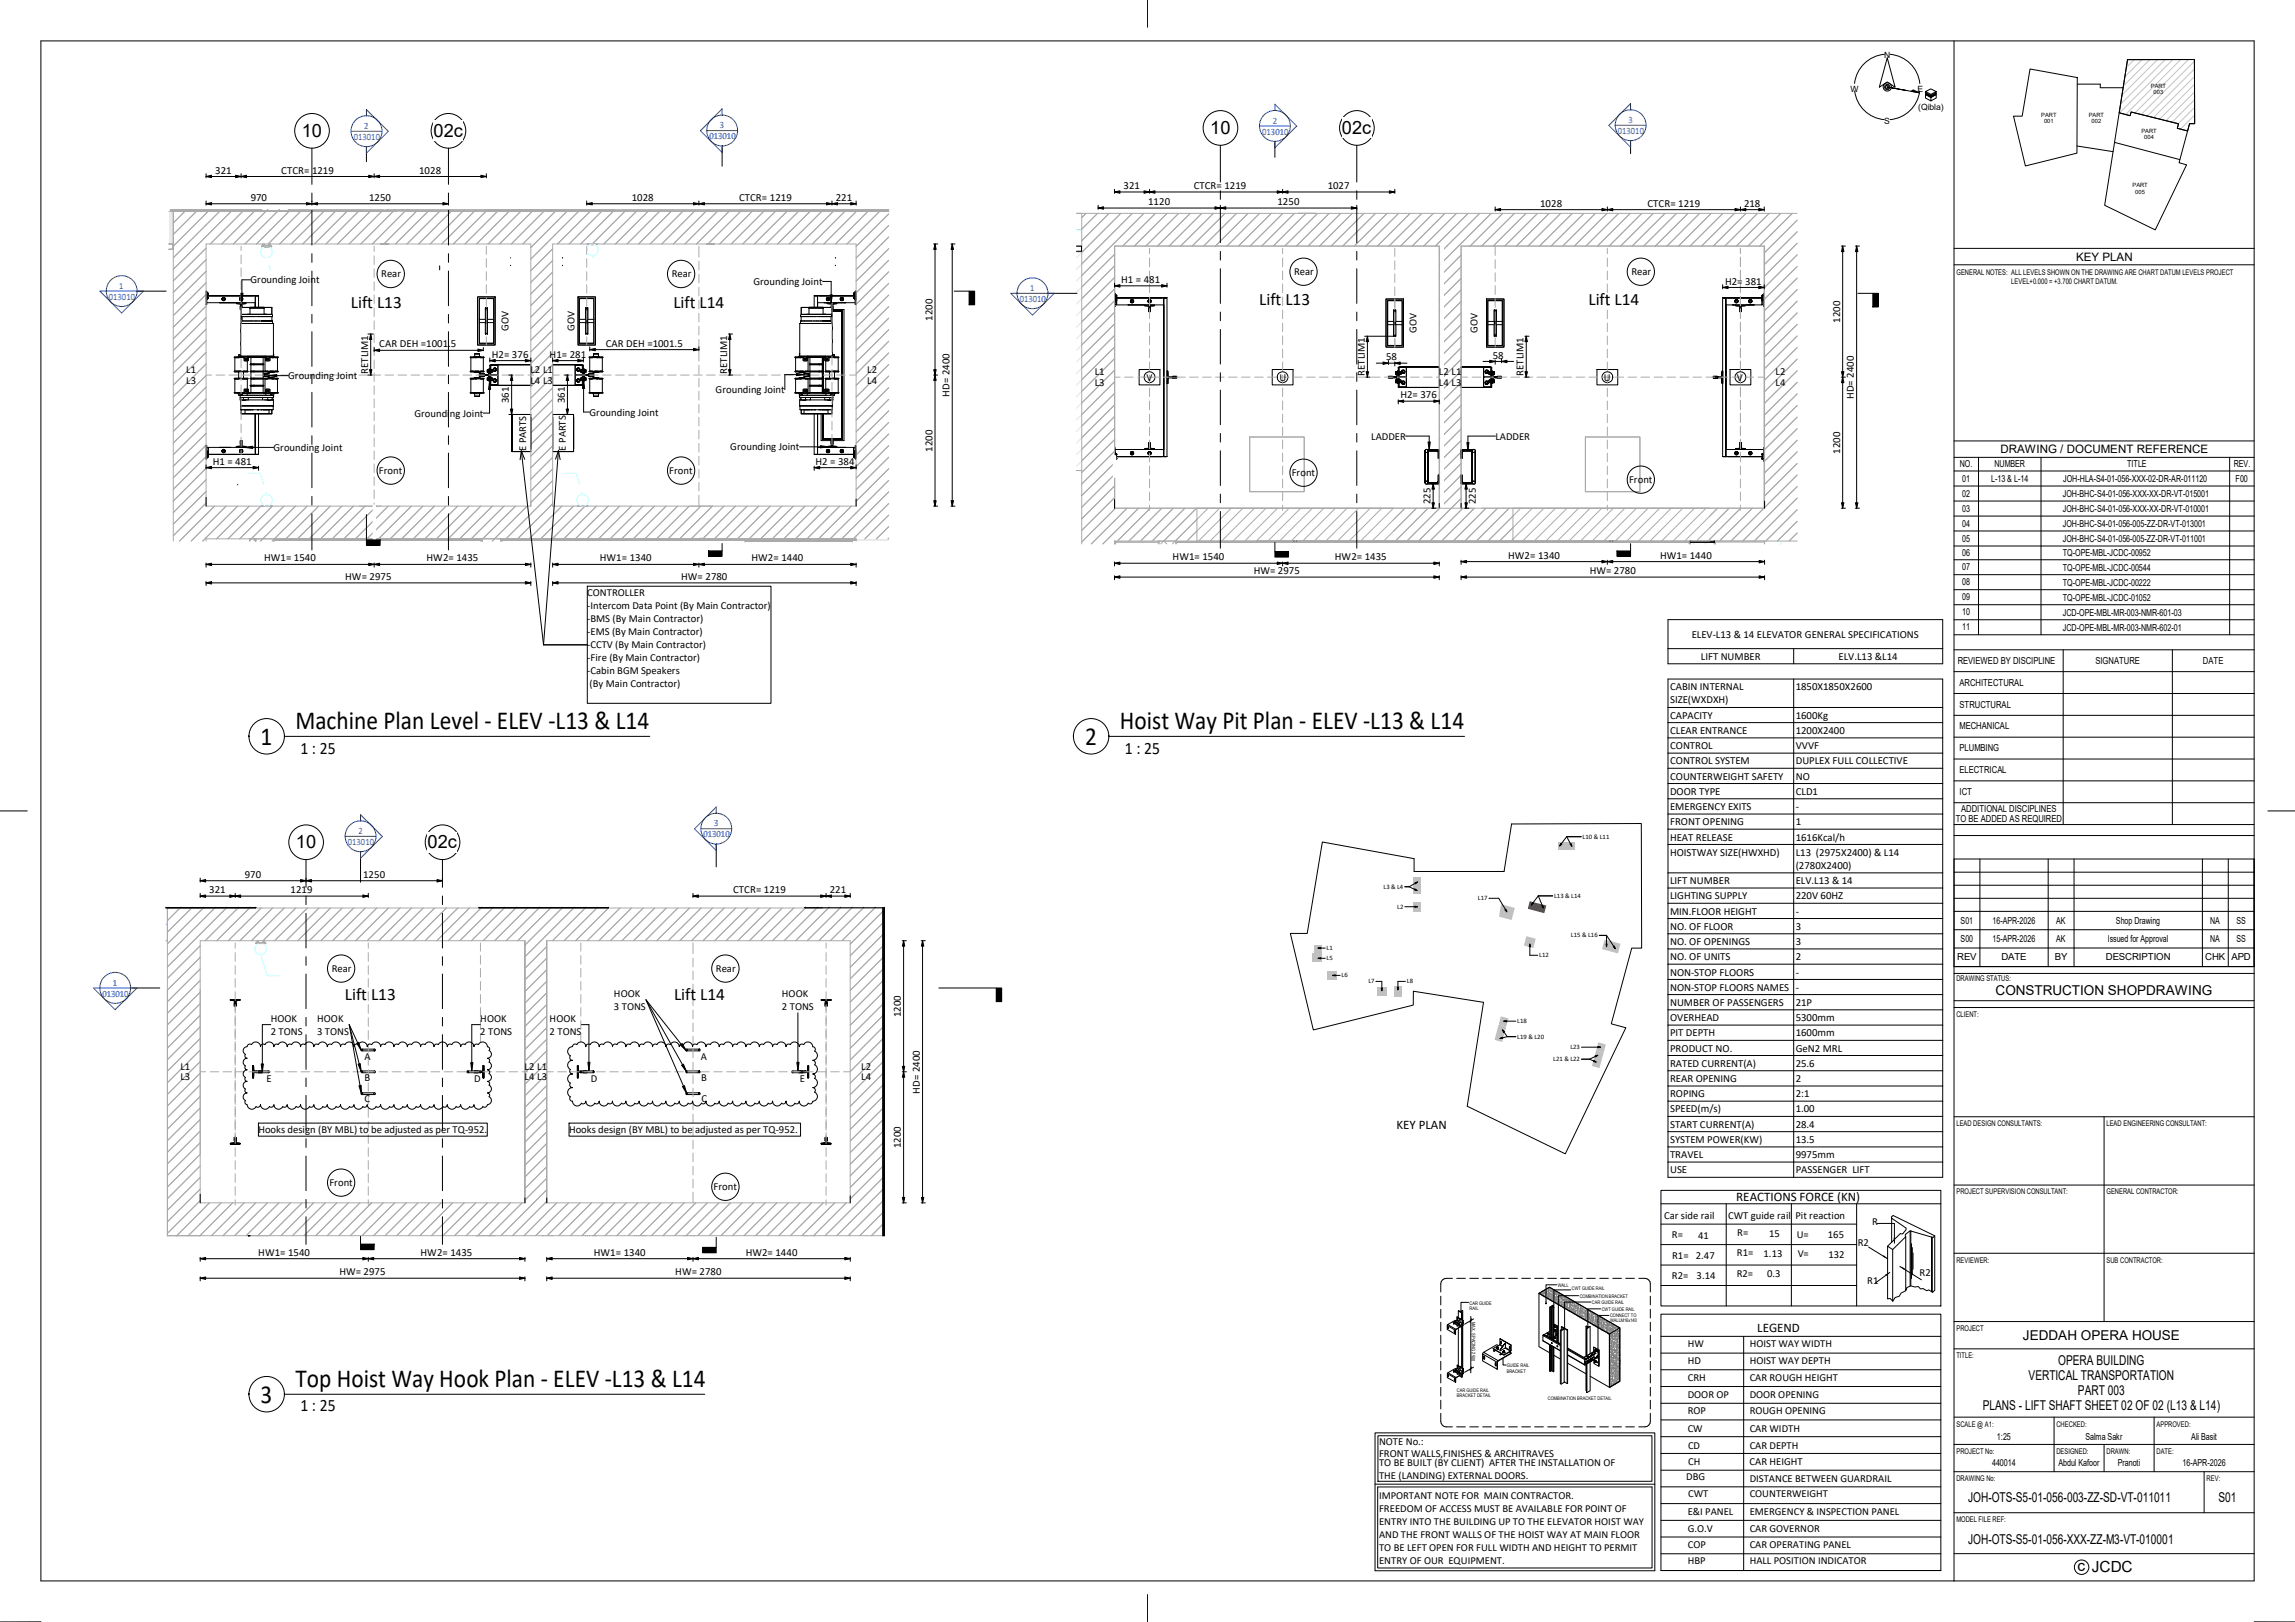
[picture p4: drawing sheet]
<svg xmlns="http://www.w3.org/2000/svg" width="841mm" height="594mm" viewBox="0 0 841 594" stroke-linecap="round" stroke-linejoin="round" font-family="sans-serif">
<defs><g id="words">
<g font-size="9.5">
<text x="108.2" y="267">Machine Plan Level - ELEV -L13 &amp; L14</text>
<text x="410.4" y="267">Hoist Way Pit Plan - ELEV -L13 &amp; L14</text>
<text x="95.5" y="272.8">1</text>
<text x="397.6" y="272.8">2</text>
<text x="108.2" y="507.9">Top Hoist Way Hook Plan - ELEV -L13 &amp; L14</text>
<text x="95.5" y="513.8">3</text>
</g>
<g font-size="6.7">
<text x="110.6" y="50.2">10</text>
<text x="158.9" y="50.2">02c</text>
<text x="443.5" y="49.1">10</text>
<text x="491.8" y="49.1">02c</text>
<text x="108.4" y="310.8">10</text>
<text x="156.7" y="310.8">02c</text>
</g>
<g font-size="6.4">
<text x="128.6" y="112.8">Lift L13</text>
<text x="246.8" y="112.8">Lift L14</text>
<text x="461.4" y="111.8">Lift L13</text>
<text x="582.1" y="111.8">Lift L14</text>
<text x="110.1" y="276">1 : 25</text>
<text x="412.2" y="276">1 : 25</text>
<text x="126.4" y="366.2">Lift L13</text>
<text x="247" y="366.2">Lift L14</text>
<text x="110.1" y="517">1 : 25</text>
</g>
<text font-size="5.6" x="761.3" y="575.6">c JCDC</text>
<g font-size="5">
<text x="731.3" y="364.4">CONSTRUCTION SHOPDRAWING</text>
<text x="741.3" y="490.7">JEDDAH OPERA HOUSE</text>
<text x="754.2" y="500">OPERA BUILDING</text>
<text x="743.4" y="505.5">VERTICAL TRANSPORTATION</text>
<text x="761.5" y="511">PART 003</text>
<text x="726.6" y="516.5">PLANS - LIFT SHAFT SHEET 02 OF 02 (L13 &amp; L14)</text>
<text x="721.2" y="550">JOH-OTS-S5-01-056-003-ZZ-SD-VT-011011</text>
<text x="812.9" y="550">S01</text>
<text x="721.2" y="565.6">JOH-OTS-S5-01-056-XXX-ZZ-M3-VT-010001</text>
</g>
<g font-size="4.8">
<text x="511.8" y="413.5">KEY PLAN</text>
<text x="636.3" y="439.9">REACTIONS FORCE (KN)</text>
<text x="644" y="487.8">LEGEND</text>
</g>
<g font-size="4.3">
<text x="760.8" y="95.4">KEY PLAN</text>
<text x="733.1" y="165.9">DRAWING / DOCUMENT REFERENCE</text>
</g>
<g font-size="4">
<text x="78.9" y="63.6">321</text>
<text x="103.1" y="63.6">CTCR= 1219</text>
<text x="153.6" y="63.6">1028</text>
<text x="411.8" y="69.3">321</text>
<text x="437.4" y="69.3">CTCR= 1219</text>
<text x="486.5" y="69.3">1027</text>
<text x="91.9" y="73.6">970</text>
<text x="135.3" y="73.6">1250</text>
<text x="231.5" y="73.6">1028</text>
<text x="270.8" y="73.6">CTCR= 1219</text>
<text x="306.3" y="73.6">221</text>
<text x="420.8" y="75.1">1120</text>
<text x="468.2" y="75.1">1250</text>
<text x="564.4" y="75.7">1028</text>
<text x="603.8" y="75.7">CTCR= 1219</text>
<text x="639.1" y="75.7">218</text>
<text x="410.8" y="103.6">H1 = 481</text>
<text x="632.2" y="104.2">H2= 381</text>
<text x="341.7" y="117.4" transform="rotate(-90 341.7 117.4)">1200</text>
<text x="674.3" y="118.2" transform="rotate(-90 674.3 118.2)">1200</text>
<text x="139" y="127.3">CAR DEH =1001.5</text>
<text x="180.3" y="131">H2= 376</text>
<text x="201.4" y="131">H1= 281</text>
<text x="222" y="127">CAR DEH =1001.5</text>
<text x="508" y="132">58</text>
<text x="547" y="131.3">58</text>
<text x="134.9" y="136.9" transform="rotate(-90 134.9 136.9)">RETLIM1</text>
<text x="266.4" y="136.9" transform="rotate(-90 266.4 136.9)">RETLIM1</text>
<text x="500.1" y="137.7" transform="rotate(-90 500.1 137.7)">RETLIM1</text>
<text x="558.3" y="137.7" transform="rotate(-90 558.3 137.7)">RETLIM1</text>
<text x="186.5" y="147.6" transform="rotate(-90 186.5 147.6)">361</text>
<text x="207" y="147.6" transform="rotate(-90 207 147.6)">361</text>
<text x="348" y="145.3" transform="rotate(-90 348 145.3)">HD= 2400</text>
<text x="513.2" y="145.9">H2= 376</text>
<text x="679.4" y="146.1" transform="rotate(-90 679.4 146.1)">HD= 2400</text>
<text x="341.7" y="165.4" transform="rotate(-90 341.7 165.4)">1200</text>
<text x="674.3" y="166.2" transform="rotate(-90 674.3 166.2)">1200</text>
<text x="77.9" y="170.2">H1 = 481</text>
<text x="298.9" y="170.2">H2 = 384</text>
<text x="524.2" y="184.7" transform="rotate(-90 524.2 184.7)">225</text>
<text x="540.9" y="184.7" transform="rotate(-90 540.9 184.7)">225</text>
<text x="96.8" y="205.7">HW1= 1540</text>
<text x="156.3" y="205.7">HW2= 1435</text>
<text x="219.8" y="205.7">HW1= 1340</text>
<text x="275.4" y="205.7">HW2= 1440</text>
<text x="429.7" y="205.2">HW1= 1540</text>
<text x="489.2" y="205.2">HW2= 1435</text>
<text x="552.7" y="204.6">HW2= 1340</text>
<text x="608.3" y="204.6">HW1= 1440</text>
<text x="126.5" y="212.4">HW= 2975</text>
<text x="249.6" y="212.4">HW= 2780</text>
<text x="459.4" y="210.3">HW= 2975</text>
<text x="582.5" y="210.3">HW= 2780</text>
<text x="619.9" y="233.6">ELEV-L13 &amp; 14 ELEVATOR GENERAL SPECIFICATIONS</text>
<text x="623.3" y="241.7">LIFT NUMBER</text>
<text x="673.8" y="241.7">ELV.L13 &amp;L14</text>
<text x="612" y="252.9">CABIN INTERNAL</text>
<text x="612" y="257.6">SIZE(WXDXH)</text>
<text x="658.1" y="252.9">1850X1850X2600</text>
<text x="612" y="263.2">CAPACITY</text>
<text x="658.1" y="263.2">1600Kg</text>
<text x="612" y="268.8">CLEAR ENTRANCE</text>
<text x="658.1" y="268.8">1200X2400</text>
<text x="612" y="274.4">CONTROL</text>
<text x="658.1" y="274.4">VVVF</text>
<text x="612" y="280">CONTROL SYSTEM</text>
<text x="658.1" y="280">DUPLEX FULL COLLECTIVE</text>
<text x="612" y="285.5">COUNTERWEIGHT SAFETY</text>
<text x="658.1" y="285.5">NO</text>
<text x="612" y="291.1">DOOR TYPE</text>
<text x="658.1" y="291.1">CLD1</text>
<text x="612" y="296.7">EMERGENCY EXITS</text>
<text x="658.1" y="296.7">-</text>
<text x="612" y="302.3">FRONT OPENING</text>
<text x="658.1" y="302.3">1</text>
<text x="612" y="307.8">HEAT RELEASE</text>
<text x="658.1" y="307.8">1616Kcal/h</text>
<text x="612" y="313.4">HOISTWAY SIZE(HWXHD)</text>
<text x="658.1" y="313.4">L13 (2975X2400) &amp; L14</text>
<text x="89.7" y="321.5">970</text>
<text x="133.1" y="321.5">1250</text>
<text x="612" y="323.8">LIFT NUMBER</text>
<text x="658.1" y="318.2">(2780X2400)</text>
<text x="658.1" y="323.8">ELV.L13 &amp; 14</text>
<text x="76.7" y="327.2">321</text>
<text x="106.5" y="327.2">1219</text>
<text x="268.7" y="327.2">CTCR= 1219</text>
<text x="304.1" y="327.2">221</text>
<text x="612" y="329.4">LIGHTING SUPPLY</text>
<text x="658.1" y="329.4">220V 60HZ</text>
<text x="612" y="335">MIN.FLOOR HEIGHT</text>
<text x="658.1" y="335">-</text>
<text x="612" y="340.6">NO. OF FLOOR</text>
<text x="658.1" y="340.6">3</text>
<text x="612" y="346.1">NO. OF OPENINGS</text>
<text x="658.1" y="346.1">3</text>
<text x="612" y="351.7">NO. OF UNITS</text>
<text x="658.1" y="351.7">2</text>
<text x="612" y="357.3">NON-STOP FLOORS</text>
<text x="658.1" y="357.3">-</text>
<text x="612" y="362.9">NON-STOP FLOORS NAMES -</text>
<text x="612" y="368.4">NUMBER OF PASSENGERS</text>
<text x="658.1" y="368.4">21P</text>
<text x="330.2" y="372.6" transform="rotate(-90 330.2 372.6)">1200</text>
<text x="612" y="374">OVERHEAD</text>
<text x="658.1" y="374">5300mm</text>
<text x="612" y="379.6">PIT DEPTH</text>
<text x="658.1" y="379.6">1600mm</text>
<text x="612" y="385.1">PRODUCT NO.</text>
<text x="658.1" y="385.1">GeN2 MRL</text>
<text x="612" y="390.7">RATED CURRENT(A)</text>
<text x="658.1" y="390.7">25.6</text>
<text x="337.1" y="400.5" transform="rotate(-90 337.1 400.5)">HD= 2400</text>
<text x="612" y="396.3">REAR OPENING</text>
<text x="612" y="401.9">ROPING</text>
<text x="658.1" y="396.3">2</text>
<text x="658.1" y="401.9">2:1</text>
<text x="612" y="407.5">SPEED(m/s)</text>
<text x="658.1" y="407.5">1.00</text>
<text x="612" y="413">START CURRENT(A)</text>
<text x="658.1" y="413">28.4</text>
<text x="612" y="418.6">SYSTEM POWER(KW)</text>
<text x="658.1" y="418.6">13.5</text>
<text x="330.2" y="420.6" transform="rotate(-90 330.2 420.6)">1200</text>
<text x="612" y="424.2">TRAVEL</text>
<text x="658.1" y="424.2">9975mm</text>
<text x="612" y="429.8">USE</text>
<text x="658.1" y="429.8">PASSENGER LIFT</text>
<text x="94.7" y="460">HW1= 1540</text>
<text x="154.1" y="460">HW2= 1435</text>
<text x="217.6" y="460">HW1= 1340</text>
<text x="273.3" y="460">HW2= 1440</text>
<text x="124.4" y="467.1">HW= 2975</text>
<text x="247.5" y="467.1">HW= 2780</text>
</g>
<g font-size="3.9">
<text x="139.7" y="101.5">Rear</text>
<text x="246.2" y="101.5">Rear</text>
<text x="474.3" y="100.7">Rear</text>
<text x="597.9" y="100.7">Rear</text>
<text x="91.8" y="103.8">Grounding Joint</text>
<text x="276.1" y="104.4">Grounding Joint</text>
<text x="186.4" y="121.2" transform="rotate(-90 186.4 121.2)">GOV</text>
<text x="210.6" y="121.2" transform="rotate(-90 210.6 121.2)">GOV</text>
<text x="519.1" y="122" transform="rotate(-90 519.1 122)">GOV</text>
<text x="541.5" y="122" transform="rotate(-90 541.5 122)">GOV</text>
<text x="68.3" y="136.7">L1</text>
<text x="194.4" y="136.7">L2 L1</text>
<text x="317.8" y="136.7">L2</text>
<text x="401.2" y="137.5">L1</text>
<text x="527.3" y="137.5">L2 L1</text>
<text x="650.7" y="137.5">L2</text>
<text x="68.3" y="140.5">L3</text>
<text x="105.6" y="138.9">Grounding Joint</text>
<text x="194.4" y="140.5">L4 L3</text>
<text x="317.8" y="140.5">L4</text>
<text x="401.2" y="141.3">L3</text>
<text x="420.2" y="139.5">V</text>
<text x="468.9" y="139.5">U</text>
<text x="527.3" y="141.3">L4 L3</text>
<text x="587.8" y="139.5">U</text>
<text x="636.5" y="139.5">V</text>
<text x="650.7" y="141.3">L4</text>
<text x="262.3" y="144">Grounding Joint</text>
<text x="151.9" y="152.6">Grounding Joint</text>
<text x="216" y="152.2">Grounding Joint</text>
<text x="502.5" y="161">LADDER</text>
<text x="548" y="161">LADDER</text>
<text x="100.2" y="165.1">Grounding Joint</text>
<text x="192.8" y="165.2" transform="rotate(-90 192.8 165.2)">E PARTS</text>
<text x="207.3" y="165" transform="rotate(-90 207.3 165)">E PARTS</text>
<text x="267.6" y="164.9">Grounding Joint</text>
<text x="138.9" y="173.6">Front</text>
<text x="245.3" y="173.6">Front</text>
<text x="473.4" y="174.4">Front</text>
<text x="597" y="176.9">Front</text>
<text x="215.2" y="218.4">CONTROLLER</text>
<text x="215.2" y="223.2">-Intercom Data Point (By Main Contractor)</text>
<text x="215.2" y="228">-BMS (By Main Contractor)</text>
<text x="215.2" y="232.7">-EMS (By Main Contractor)</text>
<text x="215.2" y="237.5">-CCTV (By Main Contractor)</text>
<text x="215.2" y="242.3">-Fire (By Main Contractor)</text>
<text x="215.2" y="247">-Cabin BGM Speakers</text>
<text x="216.1" y="251.8">(By Main Contractor)</text>
<text x="121.6" y="355.9">Rear</text>
<text x="262.4" y="355.9">Rear</text>
<text x="225" y="365.2">HOOK</text>
<text x="286.6" y="365.2">HOOK</text>
<text x="225" y="370">3 TONS</text>
<text x="286.6" y="370">2 TONS</text>
<text x="99.2" y="374.3">HOOK</text>
<text x="116.2" y="374.3">HOOK</text>
<text x="176" y="374.3">HOOK</text>
<text x="201.4" y="374.3">HOOK</text>
<text x="99.2" y="379.1">2 TONS</text>
<text x="116.2" y="379.1">3 TONS</text>
<text x="176" y="379.1">2 TONS</text>
<text x="201.4" y="379.1">2 TONS</text>
<text x="133.6" y="388.4">A</text>
<text x="256.8" y="388.4">A</text>
<text x="66.1" y="391.9">L1</text>
<text x="66.1" y="395.7">L3</text>
<text x="192.2" y="391.9">L2 L1</text>
<text x="192.2" y="395.7">L4 L3</text>
<text x="315.6" y="391.9">L2</text>
<text x="315.6" y="395.7">L4</text>
<text x="97.7" y="396.3">E</text>
<text x="133.6" y="396.1">B</text>
<text x="173.8" y="396.3">D</text>
<text x="216.5" y="396.3">D</text>
<text x="257" y="396.1">B</text>
<text x="293.1" y="396.3">E</text>
<text x="133.6" y="403.6">C</text>
<text x="257" y="403.6">C</text>
<text x="94.7" y="415.1">Hooks design (BY MBL) to be adjusted as per TQ-952.</text>
<text x="208.5" y="415.1">Hooks design (BY MBL) to be adjusted as per TQ-952.</text>
<text x="120.7" y="434.4">Front</text>
<text x="261.5" y="435.9">Front</text>
<text x="609.9" y="446.3">Car side rail</text>
<text x="633.3" y="446.3">CWT guide rail</text>
<text x="657.9" y="446.3">Pit reaction</text>
<text x="686.1" y="448.6">R</text>
<text x="612.7" y="453.4">R=</text>
<text x="622.3" y="453.6">41</text>
<text x="636.7" y="452.9">R=</text>
<text x="648.3" y="452.9">15</text>
<text x="658.4" y="453.3">U=</text>
<text x="669.8" y="453.4">165</text>
<text x="612.8" y="461">R1= 2.47</text>
<text x="636.5" y="460.1">R1=</text>
<text x="646.3" y="460.4">1.13</text>
<text x="658.8" y="460.5">V=</text>
<text x="670.1" y="460.6">132</text>
<text x="680.8" y="456.3">R2</text>
<text x="636.4" y="467.6">R2=</text>
<text x="647.6" y="467.6">0.3</text>
<text x="703.5" y="467.2">R2</text>
<text x="612.7" y="468.4">R2=</text>
<text x="621.7" y="468.3">3.14</text>
<text x="684.3" y="470.5">R1</text>
<text x="618.5" y="493.5">HW</text>
<text x="641.2" y="493.5">HOIST WAY WIDTH</text>
<text x="618.5" y="499.6">HD</text>
<text x="641.2" y="499.6">HOIST WAY DEPTH</text>
<text x="618.5" y="505.8">CRH</text>
<text x="641.2" y="505.8">CAR ROUGH HEIGHT</text>
<text x="618.5" y="511.9">DOOR OP</text>
<text x="641.2" y="511.9">DOOR OPENING</text>
<text x="618.5" y="518">ROP</text>
<text x="641.2" y="518">ROUGH OPENING</text>
<text x="618.5" y="524.4">CW</text>
<text x="641.2" y="524.4">CAR WIDTH</text>
<text x="505.4" y="533.5">FRONT WALLS,FINISHES &amp; ARCHITRAVES</text>
<text x="505.4" y="529.4">NOTE No.:</text>
<text x="618.6" y="530.6">CD</text>
<text x="641.2" y="530.6">CAR DEPTH</text>
<text x="505.4" y="537.1">TO BE BUILT (BY CLIENT) AFTER THE INSTALLATION OF</text>
<text x="618.6" y="536.4">CH</text>
<text x="641.2" y="536.4">CAR HEIGHT</text>
<text x="505.4" y="541.9">THE (LANDING) EXTERNAL DOORS.</text>
<text x="617.9" y="542.2">DBG</text>
<text x="641.2" y="542.6">DISTANCE BETWEEN GUARDRAIL</text>
<text x="505.4" y="549.1">IMPORTANT NOTE FOR MAIN CONTRACTOR.</text>
<text x="618.7" y="548.5">CWT</text>
<text x="641.2" y="548.5">COUNTERWEIGHT</text>
<text x="505.4" y="553.9">FREEDOM OF ACCESS MUST BE AVAILABLE FOR POINT OF</text>
<text x="618.5" y="554.8">E&amp;I PANEL</text>
<text x="641.2" y="554.8">EMERGENCY &amp; INSPECTION PANEL</text>
<text x="505.4" y="558.7">ENTRY INTO THE BUILDING UP TO THE ELEVATOR HOIST WAY</text>
<text x="505.4" y="563.5">AND THE FRONT WALLS OF THE HOIST WAY AT MAIN FLOOR</text>
<text x="618.5" y="561.1">G.O.V</text>
<text x="641.2" y="561.1">CAR GOVERNOR</text>
<text x="505.4" y="568.2">TO BE LEFT OPEN FOR FULL WIDTH AND HEIGHT TO PERMIT</text>
<text x="618.5" y="567.1">COP</text>
<text x="641.2" y="567.1">CAR OPERATING PANEL</text>
<text x="505.4" y="573">ENTRY OF OUR EQUIPMENT.</text>
<text x="618.5" y="572.7">HBP</text>
<text x="641.2" y="572.7">HALL POSITION INDICATOR</text>
</g>
<g font-size="3.5" fill="#003bbd">
<text x="133.5" y="47.2">2</text>
<text x="263.8" y="47">3</text>
<text x="466.4" y="45.3">2</text>
<text x="596.7" y="45">3</text>
<text x="129.6" y="51.2">013010</text>
<text x="260" y="51">013010</text>
<text x="462.5" y="49.3">013010</text>
<text x="592.8" y="49">013010</text>
<text x="43.7" y="105.8">1</text>
<text x="377.5" y="106.6">1</text>
<text x="39.9" y="109.8">013010</text>
<text x="373.7" y="110.6">013010</text>
<text x="131.3" y="305.5">2</text>
<text x="261.7" y="302.7">3</text>
<text x="127.5" y="309.5">013010</text>
<text x="257.8" y="306.7">013010</text>
<text x="37.5" y="365">013010</text>
<text x="41.4" y="361">1</text>
</g>
<g font-size="3.5">
<text x="718.2" y="171.2">NO.</text>
<text x="730.9" y="171.2">NUMBER</text>
<text x="779.5" y="171.2">TITLE</text>
<text x="818.6" y="171.2">REV.</text>
<text x="719.1" y="176.4">01</text>
<text x="729.7" y="176.5">L-13 &amp; L-14</text>
<text x="756" y="176.4">JOH-HLA-S4-01-056-XXX-02-DR-AR-011120</text>
<text x="819.3" y="176.4">F00</text>
<text x="719.1" y="181.9">02</text>
<text x="755.9" y="181.9">JOH-BHC-S4-01-056-XXX-XX-DR-VT-015001</text>
<text x="719.1" y="187.4">03</text>
<text x="755.9" y="187.4">JOH-BHC-S4-01-056-XXX-XX-DR-VT-010001</text>
<text x="719.1" y="192.9">04</text>
<text x="755.9" y="192.9">JOH-BHC-S4-01-056-005-ZZ-DR-VT-013001</text>
<text x="719.1" y="198.4">05</text>
<text x="719.1" y="203.5">06</text>
<text x="755.9" y="203.5">TQ-OPE-MBL-JCDC-00952</text>
<text x="755.9" y="198.4">JOH-BHC-S4-01-056-005-ZZ-DR-VT-011001</text>
<text x="719.1" y="208.9">07</text>
<text x="755.9" y="209">TQ-OPE-MBL-JCDC-00544</text>
<text x="719.1" y="214.4">08</text>
<text x="755.9" y="214.5">TQ-OPE-MBL-JCDC-00222</text>
<text x="719.1" y="219.9">09</text>
<text x="755.9" y="220.1">TQ-OPE-MBL-JCDC-01052</text>
<text x="719.1" y="225.4">10</text>
<text x="755.9" y="225.6">JCD-OPE-MBL-MR-003-NMR-601-03</text>
<text x="719.1" y="230.9">11</text>
<text x="755.9" y="231.1">JCD-OPE-MBL-MR-003-NMR-602-01</text>
<text x="717.4" y="243.2">REVIEWED BY DISCIPLINE</text>
<text x="767.9" y="243.2">SIGNATURE</text>
<text x="807.3" y="243.2">DATE</text>
<text x="718.1" y="251.2">ARCHITECTURAL</text>
<text x="718.1" y="259.2">STRUCTURAL</text>
<text x="718.1" y="267.2">MECHANICAL</text>
<text x="718.1" y="275.2">PLUMBING</text>
<text x="718.1" y="283.2">ELECTRICAL</text>
<text x="718.1" y="291.2">ICT</text>
<text x="718.7" y="297.2">ADDITIONAL DISCIPLINES</text>
<text x="716.7" y="301.2">TO BE ADDED AS REQUIRED</text>
<text x="718.5" y="338.3">S01</text>
<text x="730.2" y="338.3">16-APR-2026</text>
<text x="753.5" y="338.3">AK</text>
<text x="775.4" y="338.3">Shop Drawing</text>
<text x="810" y="338.3">NA</text>
<text x="819.5" y="338.3">SS</text>
<text x="718.5" y="345">S00</text>
<text x="730.2" y="345">15-APR-2026</text>
<text x="753.5" y="345">AK</text>
<text x="772.4" y="345">Issued for Approval</text>
<text x="810" y="345">NA</text>
<text x="819.5" y="345">SS</text>
<text x="717.2" y="351.7">REV</text>
<text x="733.4" y="351.7">DATE</text>
<text x="753" y="351.7">BY</text>
<text x="771.7" y="351.7">DESCRIPTION</text>
<text x="808.1" y="351.7">CHK APD</text>
<text x="731.8" y="527.3">1:25</text>
<text x="764.2" y="527.3">Salma Sakr</text>
<text x="803" y="527.3">Ali Basit</text>
<text x="730" y="537.1">440014</text>
<text x="754.4" y="537.1">Abdul Kafoor</text>
<text x="776.1" y="537.1">Pranoti</text>
<text x="799.8" y="537.1">16-APR-2026</text>
</g>
<g font-size="3.1">
<text x="690.4" y="21.4">N</text>
<text x="678.2" y="33.6">W</text>
<text x="702.7" y="33.6">E</text>
<text x="702.9" y="40.2">(Qibla)</text>
<text x="690.5" y="45.4">S</text>
</g>
<g font-size="2.9">
<text x="717" y="100.7">GENERAL NOTES: ALL LEVELS SHOWN ON THE DRAWING ARE CHART DATUM LEVELS PROJECT</text>
<text x="717" y="359.2">DRAWING STATUS:</text>
<text x="717" y="372.4">CLIENT:</text>
<text x="717" y="412.5">LEAD DESIGN CONSULTANTS:</text>
<text x="771.9" y="412.5">LEAD ENGINEERING CONSULTANT:</text>
<text x="717" y="437.5">PROJECT SUPERVISION CONSULTANT:</text>
<text x="771.9" y="437.5">GENERAL CONTRACTOR:</text>
<text x="717" y="462.5">REVIEWER:</text>
<text x="771.9" y="462.5">SUB CONTRACTOR:</text>
<text x="717" y="487.5">PROJECT</text>
<text x="717" y="497.5">TITLE:</text>
<text x="717" y="522.5">SCALE @ A1:</text>
<text x="753.6" y="522.5">CHECKED:</text>
<text x="790.3" y="522.5">APPROVED:</text>
<text x="717" y="532.5">PROJECT No:</text>
<text x="753.6" y="532.5">DESIGNED:</text>
<text x="771.9" y="532.5">DRAWN:</text>
<text x="790.3" y="532.5">DATE:</text>
<text x="717" y="542.5">DRAWING No:</text>
<text x="808.6" y="542.5">REV:</text>
<text x="717" y="557.5">MODEL FILE REF:</text>
</g>
<text font-size="2.8" x="737.1" y="103.9">LEVEL+0.000 = +3.700 CHART DATUM.</text>
<g font-size="2.4">
<text x="580" y="307.2">L10 &amp; L11</text>
<text x="507" y="325.5">L3 &amp; L4</text>
<text x="541.6" y="329.8">L17</text>
<text x="569.5" y="328.9">L13 &amp; L14</text>
<text x="512" y="332.9">L2</text>
<text x="575.7" y="343.4">L15 &amp; L16</text>
<text x="486.2" y="348">L1</text>
<text x="486.2" y="351.7">L5</text>
<text x="564" y="350.6">L12</text>
<text x="491.6" y="358">L6</text>
<text x="501.4" y="360.2">L7</text>
<text x="515.5" y="360.2">L8</text>
<text x="556" y="374.8">L18</text>
<text x="556" y="380.4">L19 &amp; L20</text>
<text x="569.2" y="388.7">L21 &amp; L22</text>
<text x="575.5" y="384.3">L23</text>
</g>
<g font-size="2.1">
<text x="788.2" y="32.1">PART</text>
<text x="789.2" y="34.5">003</text>
<text x="748" y="42.8">PART</text>
<text x="749" y="45.2">001</text>
<text x="765.5" y="42.7">PART</text>
<text x="766.5" y="45.1">002</text>
<text x="784.8" y="48.6">PART</text>
<text x="785.7" y="51">004</text>
<text x="781.5" y="68.5">PART</text>
<text x="782.5" y="70.9">005</text>
</g>
<g font-size="1.8">
<text x="570.8" y="471.4">WALL</text>
<text x="576" y="472.5">CWT GUIDE RAIL</text>
<text x="538.6" y="477.9">CAR GUIDE</text>
<text x="538.6" y="479.9">RAIL</text>
<text x="578.9" y="475.4">COMBINATION BRACKET</text>
<text x="583.4" y="477.6">CAR GUIDE RAIL</text>
<text x="539.3" y="484.3" transform="rotate(90 539.3 484.3)">MAX. SPACING 2500</text>
<text x="587" y="480.3">CWT GUIDE RAIL</text>
<text x="590" y="482.3">CONNECT TO</text>
<text x="590" y="484.3">WALLM16x140</text>
<text x="552.2" y="500.8">GUIDE RAIL</text>
<text x="552.2" y="502.8">BRACKET</text>
<text x="533.9" y="509.8">CAR GUIDE RAIL</text>
<text x="533.9" y="511.8">BRACKET DETAIL</text>
<text x="567.3" y="512.8">COMBINATION BRACKET DETAIL</text>
</g>
</g></defs>
<path d="M535.3 479.7l.2 .6zM569.3 478.2l.2 .5zM550.7 497.5h.2v.6h-.2zM571 491.4l.2 .6zM573.3 485.9l.1 .6zM581.8 485.8l.2 .6zM585.6 496.1l.1 .6z" fill="#000"/>
<g fill="none" stroke="#808080" stroke-width=".37">
<path d="M564.4 473.6h.1M564.4 473.5h.1M564.5 473.8h.1M564.8 473.8h.1M564.9 473.9h.1M565 473.6h.1M565.1 473.8l.2 .1zM565.2 473h.1M565.4 473.4h.1M565.4 473.1h.1M565.4 473.9h.1M565.4 472.9h.1"/>
<path d="M565.5 474.3h.1M565.6 474.5h.1M565.7 473.6h.1M565.7 473.5h.1M565.8 474.6h.1M565.9 473.5h.1M566 472.7h.1M566.1 473.1h.1M566.2 472.7h.1M566.2 473.6h.1M566.3 473.8h.1M566.3 473.6h.1"/>
<path d="M566.3 474.8h.1M566.4 474.3h.1M566.4 473.2h.1M566.4 474.9h.1M566.5 474.6h.1M566.6 473.5h.1M566.8 472.9h.1M566.8 472.7h.1M566.8 473.6h.1M566.9 474.1h.1M566.9 473.7h.1M567.1 475.3h.1"/>
<path d="M567.1 474.6h.1M567.2 475.5h.1M567.2 472.7h.1M567.2 475.1h.1M567.4 474.7h.1M567.4 473.2h.1M567.4 473.5l.1 .2zM567.4 472.4h.1M567.4 472.1h.1M567.4 474.6h.1M567.4 473.6h.1M567.4 473.9h.1"/>
<path d="M567.4 472.6h.1M567.5 471.8h.1M567.5 472.7h.1M567.5 473.4h.1M567.6 475.3h.1M567.6 475h.1M567.6 473.7h.1M567.6 474.1h.1M567.6 474.3h.1M567.6 472.3h.1M567.6 474.6h.1M567.6 473.2h.1"/>
<path d="M567.7 472.2h.1M567.7 474.7h.1M567.7 471.5h.1M567.8 475.8h.1M567.8 473.4h.1M567.9 475.7h.1M567.9 471.8h.1M568 474h.1M568 474.6h.1M568 472.2h.1M568.1 472.7h.1M568.2 475.7h.1"/>
<path d="M568.2 473.7h.1M568.3 473.9h.1M568.3 476h.1M568.3 475h.1M568.4 474.7h.1M568.4 474.6h.1M568.4 474h.1M568.4 475.1h.1M568.4 473h.1M568.5 472h.1M568.5 475.7h.1M568.5 472.7h.1"/>
<path d="M568.7 475.8h.1M568.6 476.3h.1M568.7 475.7h.1M568.7 473.8h.1M568.7 474.3h.1M568.7 472.8l.1 .1M568.7 472.8h.1M568.8 472.7h.1M568.8 472.9h.1M568.9 473.8h.1M568.9 473.2h.1M568.9 474.9h.1"/>
<path d="M569 474.7h.1M569 474.4h.1M569 476h.1M569.1 475.7h.1M569.1 475.1h.1M569.2 475.6h.1M569.2 475.3l.2 .1zM569.3 476.7h.1M569.3 476.4h.1M569.3 475.4h.1M569.3 474.4h.1M569.4 474.4h.1"/>
<path d="M569.4 472.8h.1M569.4 473.4h.1M569.5 472.5h.1M569.5 473.2l.2 .2zM569.5 473.8h.1M569.5 476h.1M569.6 473.2h.1M569.6 475h.1M569.6 474h.1M569.6 474.7h.1M569.6 473.7h.1M569.6 472.9h.1"/>
<path d="M569.6 472.8h.1M569.8 475.7h.1M569.8 474.9h.1M569.8 473.9h.1M569.9 476.7h.1M569.9 475.6h.1M569.9 476.8h.1M569.9 476.1h.1M570 475.4h.1M570 476h.1M570 472.8h.1M570 475h.1"/>
<path d="M570.1 474h.1M570.2 473.4h.1M570.1 473.8h.1M570.2 476.1h.1M570.2 473h.1M570.2 476.8h.1M570.3 474.8h.1M570.3 475.8h.1M570.3 473.7h.1M570.4 474.2h.1M570.4 473.8h.1M570.4 477.2h.1"/>
<path d="M570.4 475.8h.1M570.4 474.6h.1M570.5 476.7h.1M570.5 475.4h.1M570.6 476.1h.1M570.6 475.7h.1M570.7 476.6h.1M570.8 474.9h.1M570.8 473.8h.1M570.8 476.8h.1M570.9 474.8h.1M571 473.5h.1"/>
<path d="M571.1 477.1l.1 .2zM571.1 475.8h.1M571.1 474.2h.1M571.1 474.7h.1M571.1 473.8h.1M571.2 476.8h.1M571.2 477.2h.1M571.2 476.2h.1M571.3 477.9h.1M571.3 475.9h.1M571.3 475.1h.1M571.3 474.9h.1"/>
<path d="M571.3 477.7h.1M571.3 474.1h.1M571.4 476.6h.1M571.4 475.1h.1M571.4 473.8h.1M571.4 477.8h.1M571.5 475.2h.1M571.5 477.1h.1M571.5 476.8h.1M571.5 476.5v.1M571.5 475.7h.1M571.5 476h.1"/>
<path d="M571.5 476.5v.2M571.5 473.8h.2M571.5 474.8h.1M571.5 474.7h.1M571.6 473.7h.1M571.7 477.2h.1M571.7 475.8h.1M571.7 474h.1M571.7 473.8v.1M571.8 476.8h.1M571.8 474.7h.1M571.9 475.2h.1"/>
<path d="M572 477.8h.1M572 478.2h.1M572.1 476.4h.1M572.1 477.1h.1M572.2 475.5h.1M572.2 474.9h.1M572.2 477.6h.1M572.2 476.5h.1M572.3 475.5h.1M572.3 474.5h.1M572.3 475.8h.1M572.4 475h.1"/>
<path d="M572.5 476.8h.1M572.5 474.5h.1M572.6 477.8h.1M572.6 475.2h.1M572.6 475.7h.1M572.6 476.1h.1M572.7 477.6h.1M572.8 476.3h.1M572.8 477l.1 .1zM572.8 476.9h.1M572.8 477.3h.1M572.9 474.9h.1"/>
<path d="M572.9 474.6h.1M572.9 477.6h.1M573 475.9h.1M573 478.1h.1M573 478.9l.1 .1M573 478.4h.1M573.1 475.7h.1M573.1 476.8h.1M573.2 479h.1M573.2 477.9h.1M573.2 477.8h.1M573.2 475h.1"/>
<path d="M573.2 476.9h.1M573.2 476.8h.1M573.3 475.9h.1M573.3 475.7h.1M573.3 474.9h.1M573.4 478.8h.1M573.4 478.6l.1 .1M573.4 478.6h.1M573.4 476.2h.1M573.4 477.5h.1M573.4 477.9h.1M573.4 476.8h.1"/>
<path d="M573.5 474.9h.1M573.5 476.5h.1M573.5 475.5h.1M573.6 475.8h.1M573.6 477.4h.1M573.6 474.9h.1M573.6 475.9h.1M573.6 479h.1M573.7 478.2h.1M573.7 478.6h.1M573.7 476.8h.1M573.7 474.9h.1"/>
<path d="M573.9 477.8h.1M573.9 476h.1M574.1 478.9h.1M574 475.5h.1M574 478.8h.1M574.1 476.2h.1M574.1 479.3h.1M574.1 477.2h.1M574.1 477.4h.1M574.2 477.4v.1M574.2 476.7h.1M574.2 478.3h.1"/>
<path d="M574.2 476h.1M574.2 477.3h.1M574.3 475.9h.1M574.3 476.3h.1M574.3 475.2h.1M574.3 478.3h.1M574.3 477.9h.1M574.4 476.9h.1M574.4 478.7h.1M574.5 479.1h.1M574.5 477.9h.1M574.5 479.4h.1"/>
<path d="M574.7 478.9h.1M574.8 476h.1M574.8 479.1h.1M574.8 479.8h.1M574.8 476.7h.1M574.9 475.9h.1M574.9 476.3l.1 .2zM574.9 477.2h.1M575 476.9h.1M575.1 476.1h.1M575.1 478.4h.1M575.1 479.7h.1"/>
<path d="M575.1 477.9h.1M575.1 478.7h.1M575.1 478.6l.2 .2zM575.2 479.2h.1M575.2 477.7h.1M575.2 479.6h.1M575.2 476.6h.1M575.3 477.3h.1M575.4 479.8h.1M575.3 478.9h.1M575.4 479.3h.1M575.4 478.3h.1"/>
<path d="M575.4 476.6l.2 .2zM575.4 478.5h.1M575.4 477.3h.1M575.4 478.4h.1M575.5 476.2h.1M575.5 476h.1M575.5 476.5h.1M575.6 477.2h.1M575.6 477.9h.1M575.6 476.9h.1M575.6 479.5h.1M575.7 477.7h.1"/>
<path d="M575.7 476.8h.1M575.8 477.9h.1M575.8 478.9h.1M575.9 477.9h.1M575.9 478.9h.1M575.9 479.6h.1M576.1 479.9h.1M576.1 479.1h.1M576.2 478.1h.1M576.2 479.6h.1M576.2 477h.1M576.3 476.9h.1"/>
<path d="M576.3 477h.1M576.3 476.8l.1 .1zM576.4 477.7h.1M576.5 477.9h.1M576.5 478.2h.1M576.5 477.2h.1M576.6 478.9h.1M576.6 479.4h.1M576.7 479.9h.1M576.7 479.6h.1M576.7 478.3h.1M576.9 478.2h.1"/>
<path d="M576.9 477h.1M576.9 479.4h.1M577 478.4h.1M577 477.5h.1M577.1 477.9h.1M577.1 479.5h.1M577.1 478.2h.1M577.1 478.4h.1M577.1 476.8h.1M577.2 478.7h.1M577.2 477.4h.1M577.2 479h.1"/>
<path d="M577.3 478.4l.2 .1zM577.3 479.9h.1M577.3 479h.1M577.4 478h.1M577.7 477.3h.1M577.7 477.2h.1M577.7 478h.1M577.8 478h.1M577.8 479h.1M577.9 478.7h.1M577.9 478.4h.1M577.9 479.2h.1"/>
<path d="M578 479.9h.1M578.1 479.8h.1M578.1 479.5h.1M578.1 478.8h.1M578.1 477.8h.1M578.2 479.3h.1M578.3 477.9h.1M578.3 478h.1M578.4 478h.1M578.5 478.9h.1M578.5 479h.1M578.5 478.5h.1"/>
<path d="M578.6 480h.1M578.7 479.3h.1M578.7 479.7h.1M579 478h.1M579.1 479.2h.1M579.1 479h.1M579.1 478.2h.1M579.2 478.3h.1M579.2 480h.1M579.3 479h.1M579.3 479.8h.1M579.3 478.8h.1"/>
<path d="M579.4 479.4h.1M579.4 479.8h.1M579.8 479h.1M579.8 479.4h.1M580.1 479.6h.1M580.4 479.1h.1M580.5 479.5h.1M581.1 479.9h.1M581.2 479.8h.1M581.3 479.6h.1M581.4 479.9h.2zM581.4 479.3h.1"/>
<path d="M582.2 479.8h.1M582.4 479.9l.1 .1M582.4 479.9h.1M582.5 480h.1M576 480.1h.1M576.1 480.1h.1M576.2 480.1h.1M576.7 481v.1M576.7 480.1h.1M576.7 480.7h.1M576.8 480.9h.1M577 480.4l.2 .2z"/>
<path d="M577 480.5h.1M577.1 480.5h.1M577.3 481.1h.1M577.3 480.1h.1M577.4 480.7h.1M577.5 480.9h.1M577.5 481.2h.1M577.6 480h.1M578 480.9h.1M578.1 480.7h.1M578.1 480.9h.1M578.1 480.4h.1"/>
<path d="M578.2 481.6v.2M578.2 481.2h.1M578.3 481.9h.1M578.3 481.7h.1M578.3 480.6h.1M578.4 481.8h.1M578.7 480.1h.1M578.7 480.9h.1M578.9 482.2l.1 .2zM578.9 480.9h.1M578.9 481.3h.1M578.9 482h.1"/>
<path d="M579 480.5h.1M579 481.7h.1M579 482.3h.1M579 481.2h.1M579 482.2h.1M579 480.2h.1M579.1 482.4h.1M579.2 480.2h.1M579.2 481.8h.1M579.2 480.8h.1M579.4 481h.1M579.4 481.8h.1"/>
<path d="M579.5 480.2h.1M579.5 480.5h.1M579.5 482h.1M579.7 482.1h.1M579.6 481.5h.1M579.7 482.2h.1M579.8 481.7h.1M579.8 482.7h.1M579.9 480h.1M579.9 482.6h.1M579.9 482.8h.1M580 481.6h.1"/>
<path d="M580 480.6h.1M580.1 481h.1M580.1 480.3h.1M580.2 482h.1M580.2 480.7h.1M580.3 483h.1M580.3 480.9h.1M580.4 482h.1M580.5 482.7h.1M580.5 480h.1M580.6 483.2h.1M580.7 481h.1"/>
<path d="M580.7 480.6h.1M580.7 482.9h.1M580.8 482h.1M580.8 480.1h.1M580.9 481.7h.1M580.9 480.8h.1M580.9 481.8h.1M580.9 483h.1M580.9 482h.1M581.1 480.2h.1M581 482.6h.1M581 481.2h.1"/>
<path d="M581 480.9h.1M581.1 482l.1 .1zM581.1 482.9h.1M581.1 480.1h.1M581.2 482.5h.1M581.2 480.1h.1M581.2 482.6h.1M581.2 483.2h.1M581.2 481.6h.1M581.3 483.7h.1M581.3 480.6h.1M581.3 481h.1"/>
<path d="M581.3 481.3h.1M581.4 482h.1M581.5 482.4h.1M581.6 483h.1M581.6 480.6h.1M581.7 481.3h.1M581.7 483.5h.1M581.7 481.4h.1M581.7 481.8h.1M581.8 480.1h.1M581.9 483h.1M581.9 483.4h.1"/>
<path d="M582 481.1h.1M582 482.4h.1M582 483.7h.1M582 481.3h.1M582 480.6h.1M582 484.1h.1M582 480.3h.1M582.1 482h.1M582.2 481.7h.1M582.2 483h.1M582.3 481.3h.1M582.3 482.6v.1"/>
<path d="M582.3 484h.1M582.3 481.1h.1M582.4 483h.1M582.4 482.8h.1M582.4 481.8h.1M582.5 480.1h.1M582.5 482.3h.1M582.5 480.3h.1M582.5 483.9h.1M582.6 481.1h.1M582.6 483.5h.1M582.7 482.1h.1"/>
<path d="M582.8 484.2h.1M582.8 483.1h.1M582.9 483.8h.1M582.9 483.8l.2 .1zM582.9 480.4h.1M582.9 482.7h.1M583 484h.1M583 481.7h.1M583 484.6l.1 .1M583 480.7h.1M583 484.6v.1M583.1 481.5h.1"/>
<path d="M583.1 484.4h.1M583.1 481.9h.1M583.1 483.4h.1M583.1 480.6h.1M583.2 482.3h.1M583.2 481.1h.1M583.2 481.3h.1M583.3 481.7l.1 .2zM583.3 482.8h.1M583.3 481.8h.1M583.4 482.1h.1M583.4 484h.1"/>
<path d="M583.5 483.8h.1M583.5 483.1h.1M583.5 484.7h.1M583.5 482.9h.1M583.6 482.4h.1M583.6 484.1h.1M583.7 480.9h.1M583.7 484h.1M583.9 481.1h.1M583.7 481.3h.1M583.8 483.5h.1M583.8 485.1h.1"/>
<path d="M583.9 481.2h.1M583.9 482h.1M583.9 484.2h.1M583.9 483.1h.1M583.9 485.1h.1M583.9 480.8l.1 .1M583.9 482.8h.1M583.9 482.1h.1M583.9 482.4h.1M584 483.3h.1M584 481.1h.1M584 482.1h.1"/>
<path d="M584.1 483.1h.1M584.1 483.5h.1M584.2 484.5h.1M584.2 485.2h.1M584.3 484.1h.1M584.3 484.6h.1M584.4 485.1h.1M584.5 481.4h.1M584.5 481.2h.1M584.5 482.3h.1M584.6 482.6h.1M584.6 481.7h.1"/>
<path d="M584.7 482.2h.1M584.7 483.3h.1M584.8 483.8h.1M584.8 485.6l.2-.1zM584.8 483.2h.1M584.8 485.6h.1M584.8 482.8h.1M584.9 485h.1M584.8 484.5h.1M584.9 483.5h.1M584.9 484.1h.1M584.9 482.5h.1"/>
<path d="M585 481.5h.1M585 485.7h.1M585 483.9h.1M585 482.1h.1M585 485.1h.1M585.1 484.1h.1M585.1 483.5l.2 .2zM585.1 483.1h.1M585.2 484h.1M585.2 482.1h.1M585.2 485.1h.1M585.2 481.9h.1"/>
<path d="M585.3 482.2h.1M585.3 483.1h.1M585.4 483.2h.1M585.5 483.8h.1M585.5 484.3h.1M585.6 484.1h.1M585.7 485.1h.1M585.7 485.5h.1M585.8 486.2h.1M585.8 485.9h.1M585.8 485.6l.1 .1M585.8 486.1h.1"/>
<path d="M585.8 484.9h.1M585.9 483.9h.1M585.9 482.9h.1M585.9 485.6v.1M586 482.9h.1M585.9 482.2h.1M586 482.4h.1M586.1 483.2h.1M586.1 483.6h.1M586.1 486h.1M586.1 484h.1M586.2 484.2h.1"/>
<path d="M586.2 484.3h.1M586.3 484.6h.1M586.3 484.8h.1M586.3 485.1h.1M586.4 482.4h.1M586.4 483.3h.1M586.4 486.1h.1M586.4 486h.1M586.5 486.2h.1M586.6 484.4h.1M586.6 483.5h.1M586.7 482.4h.1"/>
<path d="M586.7 483.2h.1M586.7 482.9h.1M586.7 486.3h.1M586.7 484.7h.1M586.8 485.3h.1M586.8 484.2h.1M586.8 484.3h.1M586.9 484.1h.1M586.9 483.2h.1M587 485.2h.1M587 484.8h.1M587 486.9h.1"/>
<path d="M587 485.8h.1M587 485.3l.2 .1zM587 485.9h.1M587 485.3h.1M587 484.9h.1M587.1 486.2h.1M587.1 483.9h.1M587.1 482.8h.1M587.1 486.9h.1M587.2 486h.1M587.2 486.5h.1M587.2 482.8h.1"/>
<path d="M587.3 483.3l.2 .1M587.3 483.3h.2M587.3 483.2h.1M587.4 482.9h.1M587.4 483.9h.1M587.5 487.1h.1M587.5 484.2h.1M587.5 483.4h.1M587.6 485.7h.1M587.6 485.2h.1M587.6 484.6h.1M587.6 485.1h.1"/>
<path d="M587.7 484.4h.1M587.7 486.2h.1M587.7 485.3h.1M587.7 486.7h.1M587.8 485.6h.1M587.8 485.8h.1M587.8 484.6h.1M587.8 486.2h.1M587.8 483.6h.1M587.9 487.2h.1M587.9 484.9h.1M588 483.2h.1"/>
<path d="M588 487h.1M588 487.3h.1M588.1 484.3h.1M588.2 483.4h.1M588.2 483.9h.1M588.3 485.2h.1M588.4 486.2h.1M588.4 485.1h.1M588.5 485.8h.1M588.5 487.2h.1M588.6 486.5h.1M588.6 486.3h.1"/>
<path d="M588.6 484h.1M588.7 487h.1M588.7 483.7h.1M588.7 484.3h.1M588.7 487.5h.1M588.7 486h.1M588.8 485h.1M588.8 485.1h.1M588.8 484h.1M588.9 487.1l.1 .2zM588.9 485.3h.1M588.9 487.7h.1"/>
<path d="M588.9 486.9h.1M588.9 483.9h.1M588.9 486.7h.1M588.9 486.2h.1M589 484.4h.1M589 485.6h.1M589 485.5h.1M589 486.2h.1M589 484.6h.1M589.2 484.1h.1M589.2 487.2h.1M589.2 485.6h.1"/>
<path d="M589.2 487.3h.1M589.2 485.1h.1M589.2 488.2h.1M589.2 484.7h.1M589.2 486.3h.1M589.3 488.2h.1M589.3 485.4h.1M589.3 486.8h.1M589.4 484.3h.1M589.4 485.8h.1M589.4 488h.1M589.5 485.3h.1"/>
<path d="M589.6 486.9h.1M589.6 488.5h.1M589.7 486.2h.1M589.7 487.4h.1M589.7 484.4h.1M589.7 486.4h.1M589.7 484.9h.1M589.7 485.4h.1M589.7 488h.1M589.8 495l.2 .2zM589.8 493.5h.1M589.8 489.7l.1 .2z"/>
<path d="M589.8 487.2h.1M589.8 490.4h.1M589.8 484.4h.1M589.8 492.1h.1M589.8 496h.1M589.9 492.1h.1M589.9 497h.1M589.9 491.2h.1M589.9 488.2h.1M589.9 486.1h.1M589.9 491.8h.1M589.9 498.5h.1"/>
<path d="M590 487h.1M590 499.6h.1M590 493.1h.1M590 491.7h.1M590 489.1h.1M590 498h.1M590 497.2h.1M590 486.8h.1M590 490.7h.1M590 489.2h.1M590 484.3h.1M590 485.1h.1"/>
<path d="M590.1 493h.2zM590.1 494.1h.1M590.1 497.9h.1M590.1 492.8h.1M590.1 487.3h.1M590.1 493h.1M590.1 489.3h.1M590.1 496.9h.1M590.1 499h.1M590.1 498.4h.1M590.1 490.3h.1M590.1 499.6h.1"/>
<path d="M590.2 490.2h.1M590.2 485.3h.1M590.2 499.1h.1M590.2 495.1h.1M590.2 493.6h.1M590.2 488.5h.1M590.2 498.1h.1M590.3 488h.1M590.3 494.1h.1M590.3 500h.1M590.3 497h.1M590.3 486.2h.1"/>
<path d="M590.3 486.3h.1M590.3 499.6h.1M590.3 496h.1M590.3 486.6h.1M590.3 496.1h.1M590.3 491.2h.1M590.3 489.2h.1M590.3 495h.1M590.3 491.4h.1M590.4 489.8h.1M590.4 494h.1M590.4 499.7h.1"/>
<path d="M590.4 490.9l.2 .2zM590.4 491.3h.1M590.4 487.3h.1M590.4 495.3h.1M590.4 484.9h.1M590.4 492.9h.1M590.4 498.7h.1M590.5 485.2h.1M590.5 492.2h.1M590.5 497.7h.1M590.5 497.1h.1M590.5 496h.1"/>
<path d="M590.5 485.4h.1M590.5 491.9h.1M590.5 496.7h.1M590.5 492.5h.1M590.5 495.2h.1M590.5 488.3h.1M590.5 490.9h.1M590.6 488.6h.1M590.6 493.1h.1M590.6 496.5h.1M590.6 489.9h.1M590.6 495.6h.1"/>
<path d="M590.6 498.1h.1M590.6 491.7h.1M590.6 488.9h.1M590.6 494.6h.1M590.6 488.4h.1M590.7 489.2h.1M590.7 486.6h.1M590.7 487.8h.1M590.7 493.6h.1M590.7 496.3h.1M590.7 488.9h.2zM590.7 498.7h.1"/>
<path d="M590.8 498.5h.1M590.7 485.8h.1M590.7 494.2h.1M590.7 492.2h.1M590.7 486.8h.1M590.7 492.5h.1M590.8 499h.1M590.8 497.7h.1M590.8 487.3h.1M590.8 485.8h.1M590.8 491.5h.1M590.8 485.3h.1"/>
<path d="M590.8 487.8h.1M590.8 490.5h.1M590.9 497.5h.1M590.8 495.1h.1M590.8 490.2h.1M590.8 498.4h.1M590.8 493.4h.1M590.8 489.5h.1M590.9 495.7h.1M590.9 498.9h.1M590.9 488.4h.1M590.9 494.7h.1"/>
<path d="M590.9 486.3h.1M590.9 487.4h.1M591 496h.1M591 496.1h.1M591 491.2h.1M591 494.1h.1M591 489h.1M591 486.4h.1M591 494.6h.1M591 485.4h.1M591 490.6h.1M591.1 487.3h.1"/>
<path d="M591.1 489.8h.1M591.1 498.6h.1M591.1 486.8l.1 .2zM591.1 494.6h.1M591.1 493h.1M591.1 493v.1M591.1 492.2h.1M591.1 495.9h.1M591.1 497.1h.1M591.1 490.2h.1M591.1 499.5h.1M591.2 493.2h.1"/>
<path d="M591.2 490.2h.1M591.2 495.8h.1M591.2 485.4h.1M591.2 498.4h.1M591.2 485.1h.1M591.2 491.8h.1M591.2 488.3h.1M591.2 497.4h.1M591.3 498.1h.1M591.3 496.5h.1M591.3 485.9h.1M591.3 496.4h.1"/>
<path d="M591.3 499.7h.1M591.3 491.8h.1M591.3 489.2h.1M591.3 491.4h.1M591.3 495.4h.1M591.3 497h.1M591.4 498.9h.1M591.4 487.4h.1M591.4 494.2h.1M591.4 497h.1M591.4 499h.1M591.4 492.2h.1"/>
<path d="M591.4 494.4h.1M591.4 486.2h.1M591.4 492.9h.1M591.4 490.5h.1M591.4 485.4h.1M591.4 492.7h.1M591.4 487.1h.1M591.4 493.3h.1M591.5 495.1h.1M591.5 490.2h.1M591.5 498.2h.1M591.5 492.3h.1"/>
<path d="M591.5 498.1h.1M591.5 497.3h.1M591.5 487.8h.1M591.5 491.3h.1M591.6 489.1h.1M591.6 486.3h.1M591.6 488.3h.1M591.6 490.3h.1M591.6 487.4h.1M591.6 494h.1M591.6 491.2h.1M591.6 498.9h.1"/>
<path d="M591.6 493.9h.1M591.6 489.2h.1M591.7 496.8l.1 .2zM591.8 494.6h.1M591.7 496.1h.1M591.7 499.4h.1M591.7 488.2h.1M591.7 487.7h.1M591.7 487.3h.1M591.7 487.2h.1M591.7 499.2h.1M591.7 492.2h.1"/>
<path d="M591.7 494.6h.1M591.7 489.5h.1M591.7 486.2h.1M591.8 497.1h.1M591.8 495.1h.1M591.8 488.5h.1M591.8 491.8h.1M591.8 486.3h.1M591.8 490.3h.1M591.8 485.8h.1M591.9 493.2h.1M591.9 488.3h.1"/>
<path d="M591.9 498.1h.1M591.9 490.7h.1M591.9 496.3h.1M591.9 485.9h.1M591.9 489.6h.1M592 494.8h.1M592 489h.1M592 489.3h.1M592 486.9h.1M592 499.1h.1M592 494.2h.1M592 497h.1"/>
<path d="M592 486.4h.1M592.2 499.8h.1M592.1 492h.1M592.1 495.2h.1M592.1 490.3h.1M592.1 497.5h.1M592.1 486.3h.1M592.1 498.9h.1M592.2 498.5h.1M592.2 492.7h.1M592.2 487.6h.1M592.2 499.9h.1"/>
<path d="M592.2 490.7h.1M592.2 497.4h.1M592.2 486.3h.1M592.2 493.2h.1M592.2 498.8h.1M592.2 488h.1M592.2 491.2h.1M592.2 498.7h.1M592.2 497.8h.1M592.3 492.8l.2 .1zM592.4 497.1h.1M592.3 496.2h.1"/>
<path d="M592.3 496.1h.1M592.3 488.4h.1M592.3 496.8h.1M592.3 487.3h.1M592.3 488.8h.1M592.3 495.8h.1M592.3 491.8h.1M592.4 492.2h.1M592.4 499.4h.1M592.4 494.4h.1M592.4 494.7h.1M592.4 489.2h.1"/>
<path d="M592.4 498.5h.1M592.4 495.7h.1M592.4 499.9h.1M592.4 493.7h.1M592.5 493.4h.1M592.5 495.1h.1M592.5 492.7h.1M592.5 498.4h.1M592.5 493.2h.1M592.5 488.3h.1M592.5 490.1h.1M592.5 491.7h.1"/>
<path d="M592.5 497.4h.1M592.5 494.3h.1M592.5 498.1h.1M592.5 495.6h.1M592.5 490.6h.1M592.5 496.4h.1M592.5 493h.1M592.5 499.6h.1M592.6 490.6h.1M592.6 490.8h.1M592.6 489.6h.1M592.6 495.3h.1"/>
<path d="M592.6 490.3h.1M592.6 492.9h.1M592.6 490.7l.2 .2zM592.6 489.3h.1M592.6 488.6h.1M592.6 494.3h.1M592.7 499.1h.1M592.7 494.2h.1M592.7 491.2h.1M592.7 487.6h.1M592.7 493.3h.1M592.7 486.2h.1"/>
<path d="M592.7 496.8h.1M592.7 486.5h.1M592.7 492.3h.1M592.7 494.1h.1M592.8 491.6h.1M592.8 487.9h.1M592.8 490.3h.1M592.8 491.2h.1M592.8 491.4h.1M592.8 495.2h.1M592.8 497.5h.1M592.8 486.9h.1"/>
<path d="M592.8 490.2h.1M592.8 486.4h.1M592.8 498h.1M592.8 492.5h.1M592.8 489.2h.1M592.9 490.2h.1M592.9 491.3h.1M592.9 488.2h.1M592.9 487.3h.1M592.9 488.7l.2 .2zM592.9 497.8h.1M592.9 496.1h.1"/>
<path d="M592.9 493.2h.1M592.9 488.1h.1M592.9 487.1h.1M592.9 495.2h.1M593 487.3h.1M593 493.7h.1M593 486.1h.1M593 492.5h.1M593 492.3h.1M593 499.2h.1M593 495h.1M593 497.2h.1"/>
<path d="M593 488.9h.1M593 488.4h.1M593.1 500h.1M593.1 489.3h.1M593.1 496.3h.1M593.1 493.2h.1M593.1 488.4h.1M593.1 494.9h.1M593.1 493.6h.1M593.1 487.4h.1M593.2 498.1h.1M593.2 499.2h.1"/>
<path d="M593.2 492.3h.1M593.2 495.6h.1M593.2 498.2h.1M593.3 486.6l.1 .1zM593.3 489.3h.1M593.3 490.6h.1M593.3 497.2h.1M593.3 489.5h.1M593.3 499.1h.1M593.3 494.2h.1M593.3 496.1h.1M593.3 497.5h.1"/>
<path d="M593.3 489.5l.1 .2zM593.3 491.3h.1M593.3 495.1h.1M593.3 494.7h.1M593.4 490.3h.1M593.4 494.1h.1M593.4 495.2h.1M593.4 491.7h.1M593.4 493.1h.1M593.4 490.6h.1M593.6 499.5h.1M593.5 486.4h.1"/>
<path d="M593.5 497.3h.1M593.5 487h.1M593.5 492h.1M593.5 491.3h.1M593.5 487.4h.1M593.5 491h.1M593.5 495.9h.1M593.5 498.6h.1M593.6 496.2h.1M593.6 498.1h.1M593.6 493h.1M593.6 490h.1"/>
<path d="M593.6 498.2h.1M593.6 498.5h.1M593.6 488.9h.1M593.6 498.6v.1M593.6 486.8v.1M589.8 502.4h.1M589.8 505.8h.1M589.8 505.3h.1M589.8 506.6h.1M589.8 507.3h.1M589.8 502.6h.1M589.9 501.9h.1"/>
<path d="M589.9 501.5h.1M589.9 506.3h.1M589.9 506.8h.1M589.9 507.1h.1M589.9 505.2h.1M590 502.2h.1M590 504.2h.1M590 506.4h.1M590 503.2h.1M590 503.7h.1M590.1 507.1h.1M590 507.8h.1"/>
<path d="M590 502.9h.1M590 502.8h.1M590 507.9h.1M590.1 507.1l.1 .1zM590.1 501.1h.1M590.1 506.9h.1M590.1 505.6h.1M590.1 503.9h.1M590.1 500.1h.1M590.1 505.9h.1M590.2 503.9h.1M590.2 504.8h.1"/>
<path d="M590.2 507.5h.1M590.2 503.8h.1M590.3 506.8h.1M590.3 502.8h.1M590.3 504.9h.1M590.3 504.7h.1M590.3 501.8h.1M590.3 500.7h.1M590.3 505.2h.1M590.3 500.8h.1M590.3 504.2h.1M590.4 501h.1"/>
<path d="M590.4 500.3h.1M590.4 505.9h.1M590.4 504h.1M590.5 501.5h.1M590.5 500.8h.1M590.5 501.9h.1M590.5 506.4h.1M590.5 501.8h.1M590.5 506.9h.1M590.5 505h.1M590.6 500.1h.1M590.6 501.2h.1"/>
<path d="M590.6 507.1h.1M590.6 502h.1M590.7 503h.1M590.7 507.6h.1M590.7 502.8h.1M590.8 503.3h.1M590.8 503.9h.1M590.8 506.6h.1M590.9 500h.1M590.9 505.6h.1M590.9 504.1h.1M590.9 504.9h.1"/>
<path d="M590.9 504.4h.1M590.9 504.6h.1M591 503.6h.1M591 501h.1M591 505.2h.1M591 502.5h.1M591 500.9l.2 .2zM591.1 505.9h.1M591.1 500.1h.1M591.1 501.5h.1M591.1 505.2h.1M591.1 505.6h.1"/>
<path d="M591.1 505.6v.2M591.1 505.7h.1M591.1 500.5h.1M591.1 502h.1M591.1 500.8h.1M591.3 503h.1M591.2 506.9h.1M591.2 501.4h.1M591.3 506.9h.1M591.3 506.3h.1M591.4 500.1h.1M591.4 502.5h.1"/>
<path d="M591.4 506.7h.1M591.4 503.9h.1M591.4 500.8h.1M591.5 503.3h.1M591.5 500h.1M591.5 503.8h.1M591.6 505.3h.1M591.6 504.9h.1M591.7 501h.1M591.7 501.9h.1M591.7 504h.1M591.7 505.9h.1"/>
<path d="M591.7 505h.1M591.8 502h.1M591.8 505.7h.1M591.8 502.6h.1M591.8 504.4h.1M591.8 506.9h.1M591.8 500.6h.1M591.8 503h.1M591.9 506.2h.1M591.9 506h.1M591.9 500.3h.1M591.9 501.2h.1"/>
<path d="M591.9 501.4h.1M591.9 505h.1M591.9 503h.1M591.9 503.9h.1M592 501.8h.1M592 502.9h.1M592 504.1h.1M592.1 504h.1M592.1 501.9h.1M592.1 501.4h.1M592.1 503h.1M592.1 500.9h.1"/>
<path d="M592.1 506.6h.1M592.2 500.1h.1M592.2 505.6h.1M592.2 505h.1M592.2 504.6h.1M592.2 505.3h.1M592.2 503.8h.1M592.2 503.6h.1M592.2 502.6h.1M592.3 501.1h.1M592.3 504.3h.1M592.3 502.5h.1"/>
<path d="M592.3 506h.1M592.3 501.5h.1M592.4 500.5h.1M592.4 506.4h.1M592.5 506.1h.1M592.5 502h.1M592.5 505.5h.1M592.5 503.7h.1M592.5 506.2h.1M592.6 503.3h.1M592.6 503h.1M592.6 501.1h.1"/>
<path d="M592.6 504.8h.1M592.7 501.9h.1M592.7 504h.1M592.8 500.5h.1M592.8 502.3h.1M592.8 500.7h.1M592.8 504.7v.1M592.8 505h.1M592.8 500.1h.1M592.8 505.9h.1M592.9 502.8l.2-.1zM592.9 503.6h.1"/>
<path d="M592.9 501.1h.1M592.9 505.4h.1M592.9 501.9h.1M593 506h.1M593 504.3h.1M593 505.1h.1M593 503.3h.1M593 504.8h.1M593 502.3h.1M593.1 502h.1M593.1 501.3h.1M593.1 500.3h.1"/>
<path d="M593.1 503h.1M593.1 503.7h.1M593.2 500.4h.1M593.2 500.7l.1 .1zM593.2 504.9h.1M593.2 503h.1M593.2 506h.1M593.3 504.1h.1M593.3 500.9h.1M593.3 504h.1M593.3 501.6h.1M593.3 502.3v.1"/>
<path d="M593.4 502.3h.1M593.4 502.4h.1M593.5 505h.1M593.5 500.1h.1M593.5 502.8h.1M593.5 505.2h.1M593.6 501.1h.1"/>
</g>
<g fill="none" stroke="#000" stroke-width=".37">
<path d="M528 474.8v3.1M528 479.6v3.1M532.3 468.2h-2.3a2.02 2.02 0 0 0-2 2v3M533.8 468.2h3.2M538.1 477h-2.7v3.3l-1-.2M538.6 468.2h3.2M543.3 468.2h3.2M548.1 468.2h3.2M552.9 468.2h3.1M557.7 468.2h3.1M562.4 468.2h3.2M564 473.7l3.8-2.2 25.8 14.9v19.5l-3.8 2.2v-19.5z"/>
<path d="M564 473.7l25.8 14.9v19.5M566.4 477.3l.3 .2zM567.2 468.2h3.2M567.9 478.7l.1 11.3M568 478.8h.1M568.6 478.5h.1M568.7 478.4v.1M568.7 478.5l.5-.3v.5v-.6l-1.3 .6v11.2M568.8 478.5l.6 .3M568.8 478.6l-.1 11.8M570.4 470.6h-3.9v6.5M571.9 468.2h3.2"/>
<path d="M575.6 472.4h-6.2v6.4M576.7 468.2h3.2M578.5 474.6h-7.4v17.4M581.4 468.2h3.2M583 476.9h-9.6v9.6M586.2 468.2h3.2M586.6 479.4h-4.7v7M591 468.2h3.2M595.8 468.2h3.1M600.5 468.2h2.3a2.02 2.02 0 0 1 2 2v3M604.8 474.8v3.1M604.8 479.6v3.1"/>
<path d="M528 484.3v3.2M528 489.1v3.2M528 493.8v3.2M528 498.6v3.2M530.5 486l.2 .5M530.5 486v.4zM530.5 486.4l.2 .1M530.5 485.1l-.1 .4M530.6 486.4l.1 .2M532.5 484.4l2.3 1.3M532.9 484.7l-.3 .2 .3-.2M532.9 487.4l.2 .5-.2-.1"/>
<path d="M532.9 487.4v.4zM533 487.8l.1 .1M533.1 484.8h-.5M533.2 484.4h.1M533.2 484.4h.4M533.3 484.3v.1M533.3 484.3h.3M533.3 484.3l.2 .1M533.3 484.4h.2M533.3 484.3l-.1 .1M533.3 484.3l-.2 .1M533.3 484.4h.1"/>
<path d="M533.3 484.2v.1M533.3 484.3h.1M533.3 484.2h.2M533.3 484.1v.3M533.4 484h.1M533.5 484.1h.1M533.4 484.3v.1M533.5 484.2l-.1 .1M533.5 486.9l-.2 .3M533.5 484.1l.1 .2M533.6 483.8l-.3-.2-2.8 1.5 3 1.8 2.7-1.6-.4-.2M533.6 484.5h-.2"/>
<path d="M533.6 484.3l-.2 .1M533.6 484.3l-.1 .1M533.6 484.4h-.1M533.9 482.4l-.1 1.2M533.9 483.5l.6 .4M533.9 482.4l2.3 1.3zM534 485.6l.2-.2zM534 482.9l.2 .5M534 483.2l.2 .2M534 482.9l.1 .3zM534.1 483.2l.1 .2M534.4 485.5l-.4 .1"/>
<path d="M534.4 486.5v13.8M534.5 485.1h.1M534.5 485.1h.4M534.6 485.1h.1M534.6 485l-.1 .1M534.6 485.1h-.1M534.6 485.1h.3M534.6 485.1h.2M534.6 485.1l.2 .1M534.6 484.9v.2M534.6 485l.2 .1M534.6 485h.2"/>
<path d="M534.8 484.8h.1M534.8 484.8v.3M534.8 484.8l-.2 .3M534.8 484.9l-.2 .1M534.8 484.9l.1 .1M534.8 483.4l-.8 1.4M534.8 483.4h.3v.8M534.9 485.2l-.1 .1M534.9 485.1h-.1M534.9 485v.1M534.9 485.1l-.1 .1M534.9 485l-.1 .1"/>
<path d="M534.9 483.4l-.9 1.4 1-.5 1.1 .6-1.3 .8-2.3-1.3 1.3-.8 .6 .4M535 484.3l1.1 .5M535.3 480.4v.1M535.4 480.3l.6-.2v3.5M535.7 483.4l.1-2.5v2.6M535.7 480.9l-1.3-.8v2.6M535.7 485.7v15.4M535.8 485.6v15.5M535.8 480.8v2.7M535.9 484l.1 .4M535.9 484v.3zM536 480.1l-.5 .5-.2-.2 .5 .5"/>
<path d="M536 485.5v15.8M536.2 483.7l-.1 1.2M536.2 483.7v1.2l-1.4 .8M536.2 485.3l-2.8 1.7-.1 1.7-2.9-1.8v-1.4l2.9 1.7v1.5M539 482.1v20.7M539.3 483l-.6 1.3M540 483.1l-3.3 1.9M543.7 496.8l.4 .2v.8l-.4-.3M543.7 496.8v.7zM543.7 495.3l-.4 .6M543.8 497.5l.2 .3M543.8 496.7h.1"/>
<path d="M547.9 494.5l-.5 .3 .6-.3M547.9 499.2l.4 .2v.8M547.9 499.2v.8zM547.9 500l.4 .2M548 499.9l.3 .4M548 499.1v.1M548.1 494.6l-.6 .3-.1-.2M548.5 493.9h.6M548.5 493.9h.1M548.6 493.8v.1M548.6 493.8v.3l.5-.3M548.6 493.8l.4 .1"/>
<path d="M548.6 493.9l.4 .1M548.6 493.7l-.3 .1 .2 .2M548.6 493.8l-.3 .1M548.6 493.6v.3M548.6 493.7l.3 .1M548.6 493.9h.3M548.6 493.4l.1 .3 .2-.3M548.7 493.3h.2M548.7 493.4h.2zM548.9 493.8v.1M549 498.3l-.4 .6M549.1 493.6l-.5-.1v.2"/>
<path d="M549.1 493.9h-.2M549.1 493.6v.3M549.1 493.9h-.1M549.1 493.9l-.1 .1M549.1 493.6l-.2 .2M549.1 492.8l-.6-.3-4.8 2.8 5.3 3 4.8-2.7-.8-.5M549.1 493.9h.1M549.1 494v.1M549.1 494l-.4 .1M549.7 490.4l4.1 2.2zM549.7 490.4v1.9M549.7 492.4l1 .6"/>
<path d="M549.7 492.3l-.2 .3M549.7 494.4l.1 .3v-.3M549.9 491.4l.3 .1v.6l-.3-.2M549.9 491.4v.5zM550 491.3h.1M550 491.9l.2 .2M550.2 495.8l-.5 .3 .6-.3M550.5 495.9l-.8 .2M550.6 493.2l-1.1-.6-2.3 1.3 3.9 2.3 2.4-1.3-1.9-1.2-1.8 1M550.8 495.3h.6M550.8 497.5v2.5h1.1M550.8 495.3h.1"/>
<path d="M550.8 495l-.2 .1 .2 .2M550.8 495.1l-.2 .1M550.8 495.1l.4 .3 .2-.3M550.8 495.1l.5 .2M550.8 494.9l.1 .4h.4M550.8 495.1l.1 .2M550.9 495.3h.3M550.9 495.1h.3M550.9 495.1v.2M551 494.7h.3zM551 494.7l.1 .3 .2-.3M551 494.7h.2"/>
<path d="M551.2 495.1v.2M551.3 494.8l-.2 .3-.2-.2v.2M551.3 492.3l.4-.2zM551.3 494.8l.1 .2M551.3 495.3h.1M551.3 495.3h-.1M551.3 492.3l-1.5 2.1 1.5-2.1M551.4 495.4l-.3 .1M551.4 495v.3M551.4 495.3h-.1M551.4 495l-.2 .1M551.6 493.7l.1-.1 1.9 1.1"/>
<path d="M551.7 492.1v1.5M553.1 493.2l.3 .2-.1 .6-.1-.1-.1-.2 .3 .2M553.1 493.2v.5zM553.2 493.1h.1M553.6 492.7l-.1 2.2M553.8 492.6l-.1 2.2-2.6 1.5-3.9-2.4M553.8 495.6l-5 3-.2 2.9-5.3-3.1v-2.5l5.3 3v2.6M565.4 491l6.4 3.7-6.4-3.7v-1.9l6.4 3.7M565.6 488.9l-.2 .2M567 488.3l.1 .1M567 488.3l.3 .2M567 488.3h.4"/>
<path d="M567.1 488.4h.1M567.1 488.2l.2 .1zM567.1 488.2l.3 .1M567.1 488.2l-.1 .1M567.2 488.4h-.1M567.4 488.3l-.2 .1M567.4 488.5h-.1M567.4 488.3l-.1 .2M567.4 488.4l-.1 .1M567.7 489.6v.2M567.8 489.7l-.2 .1 .3-.3-.1 .4M567.9 492.5l.1 9.8v-9.7"/>
<path d="M567.9 488.7l-1 .6M567.9 488.4l-1.3 .8M567.9 487.6l-2 1.2M567.9 495.5l-3.9-2.3v-19.5l3.8-2.2 25.8 14.9v19.5l-3.8 2.2-7.1-4M568.1 492.6v9.7l.5-.3v-9.1M568.1 490.1v-11.3l.5-.3v11.8M568.5 491.7l.2 .4zM568.6 491.8l.2 .3M568.6 491.7v.1M568.6 491.7v.2M568.7 493l.1 9.1M568.7 491.8v.2"/>
<path d="M568.8 489.2v1.4l1.8 1M568.8 490.5v-11.8l.5 .2v11.8l.1-11.9v12M568.8 493.1v9.1l.5 .2v-9.1v9.1l.1-9M569.4 485.6l.4 .5M569.4 485l1.2 .6v6l.1-6M569.4 485.8v.3l.2-.3M569.4 486.8l.8 .3-.1 .4 .2-.1v1.6l-.2 .1M569.4 485.6l.3 .1M569.4 490v.1M569.4 489.9v.2M569.4 487l.6 .3-.6 .3M569.4 487.9l.7-.4v1.7l-.7 .4"/>
<path d="M569.4 484.9l1.2 .7M569.4 496.4l2.4 1.4M569.5 489.6l.1 .1M569.6 485.8v.2M569.6 489.7l.1 .3M569.6 489.7v.4M569.6 489.6l.1 .5M569.6 486l-.2 .2M569.7 485.7l.1 .2M569.7 485.7l-.1 .1M569.7 490l-.1 .1M569.8 490l-.2-.4 .1 .5"/>
<path d="M569.8 490l-.1 .1M569.8 490.1l.3 .1-.4-.1M569.8 485.9l-.2 .3M569.8 486.1l.4 .1zM569.8 485.9l-.2 .1M569.8 489.9l.2 .4M569.8 485.9l-.3-.4 .4 .4M569.8 485.9v.2M569.9 485.9l-.1 .2M569.9 485.9l.2 .4M570.1 489.2l-.7 .5M570.2 487.1l.1 .3"/>
<path d="M570.3 488.9l-.2 .2M570.6 492.9l.2 .4zM570.7 492.9l.2 .4M571.8 492.2l-6-3.5-.2 .2 6.2 3.6M572.1 487.4v19.5M572.2 485.9v1.1M572.9 486.6l.2-.1-.9-.6 2.3 1.2-1.1-.4M572.9 486.6l-1.1 .6 .3 .2 1.1-.6v19.5l-1.1 .6-.3-.1v-19.6M573.3 486.7h.1M573.3 486.7h-.1M574.3 487.2v19.5M574.5 494l6.4 3.7 .3-.1"/>
<path d="M574.5 493.7l6.7 3.9-.4 .2v2h.4l-.5 .1M574.5 487.1v19.5l-1.1-.4M574.5 494.4l6.2 3.6v1.9l-6.2-3.7 6.3 3.8M574.5 499.3l6.7 3.9M580.8 499.8l.1 .1M580.8 499.1l.6 .3 3.4-2-3.4 2zM580.8 499.7h.1M580.9 497.7l-.2 .3M580.9 497.8l3.6-2.1zM580.9 499.7l3.6-2-3.6 2.1M581.2 497.8l-.1 .1M581.2 499.7v9.6l.2 .1"/>
<path d="M581.2 497.9l2-1.1zM581.3 485.7l-.1 .1M581.4 485.7l.6 .4 .7-.2v10M581.4 497.6l3.4-2-3.5 2.2M581.4 486.5v10.1M581.4 497.6v.1M581.4 499.5v10.5M581.4 499.4l.1 10.7M581.5 498.8l2.1-1.1zM581.5 497.6l-.3 .1M581.6 496.8v.1M581.6 496.9h.4"/>
<path d="M581.7 496.7v.1M581.7 496.8h.3M581.7 496.7l.3 .1M581.7 496.8h-.1M581.7 486.1l-.5-.3v10.9M581.7 498.9h.1M581.7 496.8l.2 .1M581.7 496.7l-.1 .1M581.7 496.7h.3zM581.7 486.1v.2M581.7 498.8l.2 .1M581.8 497.4h.1"/>
<path d="M581.8 498.8h.1M581.9 486.2h.1M581.9 496.9h-.2M582 496.8l-.1 .1M582 497h-.1M582 496.8l-.2 .1M582 496.9v.1M582 496.9l-.1 .1M582.7 485.9l-1.2 .7-.1 10v-10.1l.3-.4v.2M582.7 498.8v10.6l-1.2 .7-.1-10.6M583.1 496.7l-.3 .2 .2-.1M583.2 495.9h.1"/>
<path d="M583.3 495.9l.2 .2M583.3 495.9h-.1M583.3 495.8l.1 .1M583.3 495.8l.3 .1M583.3 495.9h.3M583.3 495.8l-.1 .1M583.3 497.9l.1 .1M583.3 496.6l-.1 .1M583.4 495.9h.1M583.4 495.7l.2 .1zM583.4 496h.1M583.4 497.8l.1 .1"/>
<path d="M583.4 496.5l-.2 .3M583.5 497.8l.1 .1M583.5 495.9l-.1 .1M583.6 496.4l-.1 .1M583.6 497.8h.2M583.6 497.7l.1 .1M583.6 495.9h-.1M583.6 496h.1M583.6 496v.1M583.6 495.9l-.1 .1M583.7 497.8l-2 1.1-.2-.1M583.9 495.3l.9 .3"/>
<path d="M584 493.4l1.9 1.1M584.1 496.9l.1 .1M584.1 496.1v.8l-3.3 1.9M584.1 498v1.4l1.8 1M584.2 495.2l-3.8 2 3.4-1.9 .7 .4M584.2 498.9l.1 .2M584.2 498.9l.1 .2zM584.2 498.9l.6-.1-.4 .4M584.3 494.9l.1 .2zM584.3 494.8l.5-.1v.2l-.4 .2zM584.4 498.3v.3l-.1-.3 .3 .2M584.5 494.3l.2 .2"/>
<path d="M584.5 494.3v.3M584.6 498.6l.1 .4 .2-.1M584.6 498.6h.3M584.6 494.7h.2v.3l.2-.1M584.6 498.6h.2M584.6 498.5l.4 .1-.1 .3M584.7 494.5h.3M584.7 494.5l.1 .1M584.7 498.4l-.1 .1M584.7 498.4l.7 .7-.4-.1M584.7 498.4l.3 .2v.4M584.7 494.5l.3-.1 .1 .6"/>
<path d="M584.8 498.6l.1 .3M584.8 494.4l-.1 .1M584.8 494.4l.3 .2v.4M584.8 497.4l-.6-.4-3.4 2M584.8 494.6l.2 .3M584.8 497.2l.2 .2zM584.9 499h.1M584.9 498.6l.1 .2M584.9 498.6h-.1M585 494.5l.1 .3M585 498.8l-.2 .2M585 498.8l-.1 .1"/>
<path d="M585 494.9l-.2 .1M585 494.5l-.2 .1M585.1 494.8l-.1 .1M585.1 498.7l.2 .4M585.1 497h.3l-.1 .2h.2M585.2 496.9l.1 .3h-.5M585.2 494.9l.3 .2-.4-.1M585.2 496.9l-.4 .2M585.2 494.7l.2 .4M585.2 496.8l.2 .1M585.2 496.8l-.1 .2M585.2 496.8h.4"/>
<path d="M585.3 496.8l.3 .1-.1 .3M585.3 496.7l.4 .5M585.3 496.7l-.1 .1M585.3 496.6l.4 .2-.1 .4M585.4 496.9l.1 .3M585.5 497.2h.1M585.6 497.2h.1M585.6 496.8v.3M585.6 496.8l-.2 .1M585.6 497.1v.1M585.6 497.1l-.1 .1M586 494.5l-.1 5.9v-5.9l-1.9-1.1v1.9"/>
<path d="M589.6 481.8h-4v14.9l-.1-.1M593.6 486.4l-3.8 2.2M604.8 484.3v3.2M604.8 489.1v3.2M604.8 493.8v3.2M604.8 498.6v3.2M528 517.7v2.9a2.02 2.02 0 0 0 2 2h2.3M528 503.3v3.2M528 508.1v3.2M528 512.9v3.1M530.6 503.6v.5zM530.6 504.1l.2 .1"/>
<path d="M530.6 502.8l-.2 .3M530.6 503.6l.2 .6M530.7 504l.1 .2M532.6 502l2.2 1.3M532.7 502.5l.3-.2zM533 505l.1 .6-.1-.2M533 505v.4zM533.1 505.4l.1 .2M533.1 502.4l-.4 .1M533.4 502h.1M533.4 501.9h.3M533.4 501.9l.3 .1"/>
<path d="M533.4 501.9l.2 .1M533.4 502l.2 .1M533.4 501.9v.1M533.4 501.9h.1M533.4 501.9l-.2 .1M533.4 501.8v.1M533.4 501.8l.2 .1-.2-.1M533.4 501.7v.3M533.4 502.1l.1 .1M533.4 501.7h.2M533.5 501.9v.1M533.6 504.5l-.2 .3"/>
<path d="M533.6 501.8l.1 .1M533.6 502h.1M533.6 502v.1M533.7 501.4l-.4-.2-2.7 1.6 3 1.7 2.7-1.5-.4-.3M533.7 502h-.2M533.7 501.9v.1M533.7 501.9h-.2M533.7 502.1h-.1M533.7 502.1l-.2 .1M534 501.1l.6 .4M534 500l2.3 1.3zM534 500l-.1 1.3"/>
<path d="M534.1 500.6l.2 .4-.2-.1M534.1 500.6v.3zM534.2 500.8l.1 .2M534.2 503l-.2 .3 .3-.2M534.4 503.1l-.4 .1M534.5 501.6l-.6-.3-1.3 .7 2.2 1.3 1.3-.8-1-.6-1.1 .6v-.2M534.5 502.8h.1M534.6 502.7l.1 .1M534.6 502.7l-.1 .1M534.6 502.7h.3M534.6 502.8h.4M534.6 502.7l.3 .1"/>
<path d="M534.6 502.8h.3M534.7 502.8h.1M534.7 502.8h-.2M534.7 502.7h.1M534.7 502.5l.2 .1zM534.9 502.5h.1M534.8 502.7v.1M534.9 502.8h.1M534.9 502.6l-.2 .1M534.9 502.8h-.1M534.9 502.6v.2M534.9 502.6l-.1 .1"/>
<path d="M535 502.8h-.1M535 502.8l-.2 .1M535.1 501.9l1.1 .6M535.1 501l-1.1 1.3M535.1 501.8v-.8l-1.1 1.3M535.7 503.4v1M535.8 503.3l-.1 1.1-.9-.5M535.8 503.3v1.1M535.9 501.9l.2 .1M535.9 501.6l.1 .3zM535.9 501.6l.2 .4M536 501.9l.1 .1"/>
<path d="M536 503.2l-.2 .5M536.2 501.3v1.1M536.2 502.4l-.1 .1M536.3 501.3l-.1 1.2-1.4 .9M536.3 503l-2.8 1.7-.1 1.6-3-1.7v-1.5l3 1.7v1.5M539.3 500.7l-.6 1.2M540 500.7l-3.3 1.9M568 502.3h.1M568.6 502h.1M573.3 506.2h.1M573.3 506.2l-.1 .1M604.8 517.7v2.9a2.02 2.02 0 0 1-2 2h-2.3"/>
<path d="M604.8 503.3v3.2M604.8 508.1v3.2M604.8 512.9v3.1M533.8 522.6h3.2M538.6 522.6h3.2M543.3 522.6h3.2M548.1 522.6h3.2M552.9 522.6h3.1M557.7 522.6h3.1M562.4 522.6h3.2M567.2 522.6h3.2M571.9 522.6h3.2"/>
<path d="M576.7 522.6h3.2M581.4 522.6h3.2M586.2 522.6h3.2M591 522.6h3.2M595.8 522.6h3.1"/>
</g>
<g fill="#fff">
<path d="M396.4 78.1h12v121.1h-12z"/>
<path d="M408.4 186.1h250.2v12.1h-250.2z"/>
<path d="M646.6 78.1h12v108h-12z"/>
<path d="M527.4 90.1h8v96h-8z"/>
<path d="M408.4 78.1h238.2v12h-238.2z"/>
<path d="M394.5 90.1h14v82.2h-14z"/>
<path d="M438.6 186.1h187.9v12.1h-187.9z"/>
<path d="M619.4 198.2h8.8v1h-8.8z"/>
<path d="M424.4 198.2h.4v1h-.4z"/>
<path d="M430.8 198.2h.4v1h-.4z"/>
<path d="M424.8 198.2h6v1h-6z"/>
<path d="M619.4 198.2h8.8v.3h-8.8z"/>
<path d="M628.2 198.5h.4v.7h-.4z"/>
<path d="M394.5 91.7h1.9v.5h-1.9z"/>
<path d="M475.9 78.1h6.1z"/>
<path d="M408.4 198.4h.4v.8h-.4z"/>
<path d="M408.6 198.2h210.8v.3h-210.8z"/>
<path d="M619 198.5h.4v.7h-.4z"/>
<path d="M628.2 198.2h18.4v.3h-18.4z"/>
</g>
<g fill="none" stroke="#aaa" stroke-width=".37">
<path d="M394.5 78.1h264.1M396.4 78.1v121.1M398 78.1l-1.6 1.6M402.2 78.1l-5.8 5.8M406.4 78.1l-10 10.1M410.7 78.1l-14.3 14.4M415 78.1l-18.6 18.6M419.2 78.1l-22.8 22.8M423.4 78.1l-12 12M427.7 78.1l-12 12M431.9 78.1l-12 12M436.2 78.1l-12 12"/>
<path d="M440.4 78.1l-12 12M444.7 78.1l-12.1 12M448.9 78.1l-12 12M453.1 78.1l-12 12M457.4 78.1l-12 12M461.6 78.1l-12 12M465.9 78.1l-12 12M470.1 78.1l-12 12M474.3 78.1l-11.9 12M475.9 78.1h6.1zM475.9 78.1h.1M477.2 78.1h.1"/>
<path d="M478.6 78.1l-12 12M480 78.1h.1M482.9 78.1l-12.1 12M487.1 78.1l-12 12M491.3 78.1l-12 12M495.6 78.1l-12 12M499.8 78.1l-12 12M504.1 78.1l-12.1 12M508.3 78.1l-12 12M512.5 78.1l-12 12M516.8 78.1l-12 12M521 78.1l-12 12"/>
<path d="M525.3 78.1l-12.1 12M529.5 78.1l-12 12M533.7 78.1l-11.9 12M538 78.1l-12 12M542.2 78.1l-14.8 14.9M546.5 78.1l-19.1 19.1M550.7 78.1l-12 12M555 78.1l-12 12M559.2 78.1l-12 12M563.5 78.1l-12.1 12M567.7 78.1l-12 12M571.9 78.1l-12 12"/>
<path d="M576.2 78.1l-12 12M580.4 78.1l-12 12M584.7 78.1l-12 12M588.9 78.1l-12 12M593.2 78.1l-12 12M597.4 78.1l-12 12M601.6 78.1l-11.9 12M605.9 78.1l-12 12M610.2 78.1l-12.1 12M614.4 78.1l-12 12M618.6 78.1l-12 12M622.9 78.1l-12 12"/>
<path d="M627.1 78.1l-12 12M631.4 78.1l-12.1 12M635.6 78.1l-12 12M639.8 78.1l-12 12M644.1 78.1l-12 12M648.3 78.1l-12 12M652.6 78.1l-12.1 12M656.8 78.1l-12 12M394.5 92.2h1.9h-1.9M394.5 90.1h1.9M408.4 93.2l-12 12M408.4 97.4l-12 12"/>
<path d="M408.5 90.1v17.3v-17.3h118.9v44.3M421.3 90.9v2M421.3 94.5v3.2M421.3 99.3v3.1M470 90.9v2M470 94.5v3.2M470 99.3v3.1M511.1 90.9v3M511.1 95.5v3.2M535.4 93.4l-8 8M535.4 97.7l-8 8M535.4 90.1v96h19v12.1h-43.8"/>
<path d="M535.4 90.1h111.2v96h-92.2M547.9 90.1v3.5M547.9 95.1v3.2M547.9 99.9v3.2M589 90.9v2M589 94.5v3.2M589 99.3v3.1M637.8 90.9v2M637.8 94.1v3.6M637.8 98.9v3.5M646.5 90.1v18.1v-18.1h-111.1M658.6 80.6l-12 11.9"/>
<path d="M658.6 84.9l-12 11.9M658.6 93.3l-12 12M658.6 89.1l-12 11.9M658.6 97.6l-12 11.9M408.4 101.6l-12 12.1M408.4 105.9l-12 12M408.4 110.2l-12 11.9M408.4 114.4l-12 12M408.4 118.6l-12 12M408.5 112.3v51.7M421.3 104v3.2M421.3 108.8v3.2"/>
<path d="M421.3 113.5v3.2M421.3 118.3v3.2M470 104v3.2M470 108.8v3.2M470 113.5v3.2M470 118.3v3.2M511.1 100.3v3.2M511.1 105.1v3.1M511.1 109.5v3.5M511.1 114.3v3.5M511.1 119.1v3.4M535.4 101.9l-8 8"/>
<path d="M535.4 106.2l-8 8M535.4 110.4l-8 8M535.4 114.6l-8 8M535.4 118.9l-8 8M547.9 104.6v3.3M547.9 109.4v3.2M547.9 114.2v3.2M547.9 119v3.1M589 104v3.2M589 108.8v3.2M589 113.5v3.2M589 118.3v3.2"/>
<path d="M637.8 103.7v3.5M637.8 108.5v3.5M637.8 113.2v3.5M637.8 118v3.5M646.5 108.6v1.1M646.5 110.1v56.1M658.6 101.9l-12 11.8M658.6 106.1l-12 11.9M658.6 110.3l-12 12M658.6 114.6l-12 11.9M658.6 118.8l-12 11.9M408.4 138.1h2.1"/>
<path d="M408.4 122.9l-12 12M408.4 127.1l-12 12M408.4 131.4l-12 11.9M408.4 135.6l-12 12M408.4 139.8l-12 12M412.1 138.1h3.2M416.9 138.1h3.1M421.3 123.1v3.1M421.3 127.8v3.2M421.3 132.6v3.2M421.3 137.4v3.1M421.6 138.1h3.2"/>
<path d="M426.4 138.1h3.2M431.2 138.1h3.1M435.9 138.1h3.2M440.7 138.1h3.2M445.4 138.1h3.2M450.2 138.1h3.2M455 138.1h3.1M459.7 138.1h3.2M464.5 138.1h3.2M469.3 138.1h3.1M470 123.1v3.1M470 127.8v3.2"/>
<path d="M470 132.6v3.2M470 137.4v3.1M474 138.1h3.2M478.8 138.1h3.2M483.5 138.1h3.2M488.3 138.1h3.2M493.1 138.1h3.1M497.8 138.1h3.2M502.6 138.1h3.2M507.4 138.1h3.1M511.1 123.9v3.2M512.1 138.1h3.2"/>
<path d="M516.9 138.1h3.2M521.6 138.1h3.2M526.4 138.1h2.1M535.4 123.1l-8 8M535.4 127.4l-8 8M535.4 131.6l-8 8M535.4 135.9l-8 8M535.4 138.1h2.4M539.5 138.1h3.1M544.2 138.1h3.2M547.9 123.7v3.4M549 138.1h3.2"/>
<path d="M553.7 138.1h3.2M558.5 138.1h3.2M563.2 138.1h3.2M568 138.1h3.2M572.8 138.1h3.1M577.6 138.1h3.1M582.3 138.1h3.2M587.1 138.1h3.2M589 123.1v3.1M589 127.8v3.2M589 132.6v3.2M589 137.4v3.1"/>
<path d="M591.8 138.1h3.2M596.6 138.1h3.2M601.3 138.1h3.2M606.1 138.1h3.2M610.9 138.1h3.1M615.7 138.1h3.1M620.4 138.1h3.2M625.2 138.1h3.2M629.9 138.1h3.2M634.7 138.1h3.2M637.8 122.7v3.5M637.8 127.5v3.5"/>
<path d="M637.8 132.2v3.6M637.8 137v3.5M639.4 138.1h3.2M644.2 138.1h2.4M658.6 123.1l-12 11.9M658.6 127.3l-12 11.9M658.6 131.5l-12 12M658.6 135.8l-12 11.9M408.4 144.1l-12 12M408.4 148.3l-12 12M408.4 152.6l-12 11.9M408.4 156.8l-12 12"/>
<path d="M421.3 142.1v3.2M421.3 146.9v3.2M421.3 151.6v3.2M421.3 156.4v3.2M470 142.1v3.2M470 146.9v3.2M470 151.6v3.2M470 156.4v3.2M535.4 140.1l-8 8M535.4 144.4l-8 8M535.4 148.6l-8 8M535.4 152.9l-8 8"/>
<path d="M535.4 157.1l-8 8M589 142.1v3.2M589 146.9v3.2M589 151.6v3.2M589 156.4v3.2M637.8 141.8v3.5M637.8 146.6v3.5M637.8 151.3v3.5M637.8 156.1v3.5M658.6 140l-12 12M658.6 144.3l-12 11.9M658.6 148.5l-12 11.9"/>
<path d="M658.6 152.8l-12 11.9M658.6 157l-12 11.9M394.5 172.3h1.9M408.4 172.3h.1M408.4 161l-12 12.1M408.4 165.3l-12 12M408.4 169.5l-12 12M408.4 173.8l-12 12M408.4 178l-12 12M408.5 168.8v17.3h131.3M421.3 161.2v3.1M421.3 165.9v3.2"/>
<path d="M421.3 170.7v3.2M421.3 175.5v3.1M458 160.1h19.9v20h-19.9zM470 161.2v3.1M470 165.9v3.2M470 170.7v3.2M470 175.5v3.1M535.4 178.3l-19.8 19.9M535.4 165.6l-8 8M535.4 169.8l-8 8M535.4 161.3l-8 8M535.4 174.1l-8 8"/>
<path d="M581 160.1h20v20h-20zM589 161.2v3.1M589 165.9v3.2M589 170.7v3.2M589 175.5v3.1M637.8 160.8v3.5M637.8 165.6v3.5M637.8 170.7v3.2M637.8 175.5v3.1M646.5 166.6v1.1M658.6 165.5l-12 11.9M658.6 169.8l-12 11.9"/>
<path d="M658.6 161.2l-12 12M658.6 174l-12 11.9M658.6 178.2l-20 20M408.4 198.4h.4v.8M408.4 182.3l-12 12M408.6 198.2v.3h15.8M408.8 186.1l-12.4 12.4M413 186.1l-13.1 13.1M417.2 186.1l-13 13.1M421.3 180.2v3.2M421.3 185v1.9M421.5 186.1l-12 12.1"/>
<path d="M424.4 199.2v-1h6.8v1M424.8 198.2v1M425.7 186.1l-12 12.1M426.5 198.2l-1.1 1M426.5 198.2l1.1 1M430 186.1l-12 12.1M430.7 198.2l.1 1M431.2 198.5h187.8h-187.8M434.2 186.1l-12 12.1M438.5 186.1l-12 12.1M438.6 198.2h220M442.7 186.1l-13.1 13.1"/>
<path d="M447 186.1l-12 12.1M451.2 186.1l-12 12.1M455.5 186.1l-12.1 12.1M459.7 186.1l-12 12.1M463.9 186.1l-12 12.1M468.2 186.1l-12 12.1M470 180.2v3.2M470 185v1.9M472.4 186.1l-12 12.1M476.7 186.1l-12 12.1M480.9 186.1l-12 12.1M485.1 186.1l-11.9 12.1"/>
<path d="M489.4 186.1l-12 12.1M493.6 186.1l-12 12.1M497.9 186.1l-12 12.1M502.1 186.1l-12 12.1M506.3 186.1l-11.9 12.1M510.6 186.1l-12 12.1M514.9 186.1l-12.1 12.1M519.1 186.1l-12 12.1M523.3 186.1l-12 12.1M527.4 186.1v-96h-119v96h30.2v12.1h-30.2v1l.2-.8M535.4 182.5l-15.6 15.7M536.1 186.1l-12.1 12.1"/>
<path d="M540.3 186.1l-12 12.1M544.5 186.1l-11.9 12.1M548.8 186.1l-12 12.1M553 186.1l-12 12.1M554.4 198.2h92.2v1M557.3 186.1l-12 12.1M561.5 186.1l-12 12.1M565.8 186.1l-12 12.1M570 186.1l-12 12.1M574.3 186.1l-12.1 12.1M578.5 186.1l-12 12.1M582.7 186.1l-12 12.1"/>
<path d="M587 186.1l-12 12.1M589 180.2v3.2M589 185v1.9M591.2 186.1l-12 12.1M595.5 186.1l-12 12.1M599.7 186.1l-12 12.1M604 186.1l-12.1 12.1M608.2 186.1l-12 12.1M612.4 186.1l-11.9 12.1M616.7 186.1l-12 12.1M619 198.5v.7v-.7M619.4 198.2v1"/>
<path d="M620.9 186.1l-12 12.1M625.2 186.1l-12 12.1M628.2 198.2v1M628.6 198.5v.7v-.7M628.7 198.5h17.9M629.4 186.1l-12 12.1M633.6 186.1l-11.9 12.1M637.8 180.2v3.2M637.8 185v1.9M637.9 186.1l-12 12.1M642.2 186.1l-12.1 12.1M646.4 186.1l-12 12.1"/>
<path d="M646.5 186.1v-18v18h-103.5M658.6 195.2l-3 3M658.6 186.7l-11.5 11.5M658.6 191l-7.3 7.2M658.6 182.5l-15.7 15.7"/>
</g>
<g fill="none" stroke="#eaeaea" stroke-width=".37">
<path d="M396.4 92.5l-1.9 1.9M396.4 96.7l-1.9 1.9M408.5 93.1l-.1 .1M408.5 97.3l-.1 .1M396.4 100.9l-1.9 2M396.4 105.2l-1.9 1.9M396.4 109.4l-1.9 1.9M396.4 113.7l-1.9 1.9M396.4 117.9l-1.9 1.9M408.5 101.6h-.1M408.5 105.8l-.1 .1M408.5 114.3l-.1 .1"/>
<path d="M408.5 118.5l-.1 .1M396.4 122.1l-1.9 2M396.4 126.4l-1.9 1.9M396.4 130.6l-1.9 1.9M396.4 134.9l-1.9 1.9M396.4 139.1l-1.9 2M408.5 122.8l-.1 .1M408.5 127l-.1 .1M408.5 131.3l-.1 .1M408.5 135.5l-.1 .1M408.5 139.7l-.1 .1M396.4 143.3l-1.9 2"/>
<path d="M396.4 147.6l-1.9 1.9M396.4 151.8l-1.9 2M396.4 156.1l-1.9 1.9M408.5 144l-.1 .1M408.5 148.3h-.1M408.5 152.5l-.1 .1M408.5 156.7l-.1 .1M396.4 160.3l-1.9 2M396.4 164.5l-1.9 2M396.4 168.8l-1.9 1.9M408.5 161h-.1M408.5 169.5h-.1"/>
<path d="M408.8 198.8l-.4 .4M409.5 198.2l-.4 .3M413.7 198.2l-.4 .3M418 198.2l-.4 .3M422.2 198.2l-.4 .3M435 198.2l-.4 .3M439.2 198.2l-.4 .3M443.4 198.2l-.3 .3M447.7 198.2l-.4 .3M451.9 198.2l-.4 .3M456.2 198.2l-.4 .3M460.4 198.2l-.4 .3"/>
<path d="M464.7 198.2l-.4 .3M468.9 198.2l-.4 .3M473.2 198.2l-.5 .3M477.4 198.2l-.4 .3M481.6 198.2l-.4 .3M485.9 198.2l-.4 .3M490.1 198.2l-.4 .3M494.4 198.2l-.5 .3M498.6 198.2l-.4 .3M502.8 198.2l-.3 .3M507.1 198.2l-.4 .3M511.3 198.2l-.4 .3"/>
<path d="M515.6 198.2l-.4 .3M519.8 198.2l-.4 .3M524 198.2l-.3 .3M528.3 198.2l-.4 .3M532.6 198.2l-.5 .3M536.8 198.2l-.4 .3M541 198.2l-.4 .3M545.3 198.2l-.4 .3M549.5 198.2l-.4 .3M553.8 198.2l-.4 .3M558 198.2l-.4 .3M562.2 198.2l-.4 .3"/>
<path d="M566.5 198.2l-.4 .3M570.7 198.2l-.4 .3M575 198.2l-.4 .3M579.2 198.2l-.4 .3M583.5 198.2l-.4 .3M587.7 198.2l-.4 .3M591.9 198.2l-.3 .3M596.2 198.2l-.4 .3M600.5 198.2l-.5 .3M604.7 198.2l-.4 .3M608.9 198.2l-.4 .3M613.2 198.2l-.4 .3"/>
<path d="M617.4 198.2l-.4 .3M621.7 198.2l-1.1 1M625.9 198.2l-1.1 1M630.1 198.2l-.3 .3M634.4 198.2l-.4 .3M638.6 198.2l-.4 .3M642.9 198.2l-.4 .3"/>
</g>
<g fill="none" stroke="#000" stroke-width=".37">
<path d="M394.5 90.2h1.8v1.8h-1.8M408.4 107.5v4.8M408.6 107.8h.1M408.6 109.3h.1M408.6 107.8l.1 1.2M408.6 109.3v1.1M408.6 107.5h.1M408.6 107.5v4.8M408.6 109.3v-.2v.2M408.6 110.4v.3v-.2M408.6 108.1v.6M408.6 110.5v1"/>
<path d="M408.6 111.5l.6 .1M408.6 110.5h.1M408.6 107.5v.3M408.6 109.1v.2M408.6 112.2v.1M408.6 109.1h18.8M408.7 108.4h.3M408.7 109.9h.3M408.7 108.1h.3l-.3 .1M408.7 108.4v.4M408.7 107.9v.5M408.7 109.6h.3l-.3 .1"/>
<path d="M408.7 109.9v.6M408.7 110.3v.1M408.7 109.3v.1M408.7 109.3v.6M408.7 108.4v.3h.3M408.7 110l.3 .2M409 108.2v.4M409 108.4v.2M409 108.2v.2M409 109.7v.5l.2-.1M409 109.9v.2M409 109.6v.3"/>
<path d="M409 108.6h.2M409 108.2h.2M409 109.7h.2M409.2 108.2h.1M409.2 109.7h.1M409.2 108.2v.4M409.2 109.7v.4M409.2 109.7v-.6v.6M409.2 110.1v1.4M409.2 111.5v.2M409.2 111.7h17.3M409.2 108.2v.3z"/>
<path d="M409.2 109.7v.3zM409.2 108.5v.1M409.2 110v.1M413.6 111.7h.1M413.6 111.7h5.6M414.3 110.4l.2 .4M414.5 109.8l-.3 .5 .3 .5h.6h-.6l-.3-.5 .3-.5h.6l.3 .5-.3 .5 .3-.5-.3-.5zM414.5 109.8l-.2 .5zM414.6 109.8a.6 .6 0 0 1 .9 .5 .6 .6 0 0 1-.9 .5 .6 .6 0 0 0 .9-.5 .6 .6 0 0 0-.9-.5zM420.7 110.4l.2 .4M420.9 109.8l-.2 .5zM421 109.8a.6 .6 0 0 1 .9 .5 .6 .6 0 0 1-.9 .5 .6 .6 0 0 0 .9-.5 .6 .6 0 0 0-.9-.5z"/>
<path d="M421.8 110.3l-.2-.5h-.6l-.3 .5 .3 .5h.6h-.6l-.3-.5 .3-.5h.6l.3 .5-.3 .5 .3-.5M423 111.7l-.1 .3-1.4 .2 .1 1.9h-.7l.1-1.9-1.5-.3 1.5 .3-.1 1.9h.7l-.1-1.9 1.4-.2 .1-.3h-3.5v.2v-.2M425.8 109.1h-17.2h17.2M426.5 109.1h1.2zM426.5 111.7v52.9v-52.9M426.5 109.1v58.1v-58.1M427.7 109.1v58.1M507.9 109.5h6.4v17.6h-6.4zM508.5 117.7v1.2M508.5 110.1h5.3v16.4h-5.3zM508.5 117.7v-7.6h5.3v7.6M508.5 118.9v7.6"/>
<path d="M510.8 113.5h.1M510.8 113.5v4.2h-2.3M510.8 113.5v9.6v-4.2h-2.3M510.9 113.5l.4 .2M510.9 113.5l-.1 9.6M511.5 113.5l-.1 9.6M511.5 113.5v4.2h2.3M511.5 113.5v9.6v-4.2h2.3M513.8 117.7v1.2M513.8 118.9v7.6h-5.3M544.7 109.5h6.4v17.6h-6.4zM545.2 117.7h2.4v-4.2v9.6"/>
<path d="M545.2 110.1h5.3v16.4h-5.3zM545.2 118.9h2.4v4.2M545.2 117.7v1.2M545.2 118.9v7.6h5.3M547.6 113.5h.1M547.7 113.5l.4 .2M547.7 113.5l-.1 9.6M548.3 113.5l-.1 9.6M550.5 117.7h-2.2v-4.2v9.6M550.5 117.7v1.2M550.5 117.7v-7.6h-5.3v7.6M550.5 118.9v7.6"/>
<path d="M550.5 118.9h-2.2v4.2M631.3 109.1v26.8l-.2 .1-.3 2-3-.2v.7l3.1-.1 .2 1.9-.2-1.9-3.1 .1v-.7l3 .2 .3-2 .3-.1v4.5l-.3-.1 .2 .1v26.8M631.3 109.1h1.2zM631.5 109.1h14.8M632.5 111.7h13.2M635.3 111.7h-.4h.9M635.9 109.9l.7-.1a.6 .6 0 0 0-.9 .5 .6 .6 0 0 0 .9 .5 .59 .59 0 0 1-.8-.1 .59 .59 0 0 1 .1-.8zM636 111.7l.1 .3 1.5 .2-.1 1.9h.6l-.1-1.9 1.5-.2M636.1 109.8l-.3 .5 .3 .5-.3-.5 .3-.5h.6l.2 .5-.2 .5h-.6h.6l.2-.5-.2-.5zM636.7 109.8l.2 .5M636.9 110.4l-.2 .4zM639.6 111.7v.2v-.2h-3.6l.1 .3 1.5 .2-.1 1.9h.6l-.1-1.9 1.5-.2"/>
<path d="M640 111.7h2.9zM641 109.9l.7-.1a.6 .6 0 0 0-.9 .5 .6 .6 0 0 0 .9 .5 .59 .59 0 0 1-.8-.1 .59 .59 0 0 1 .1-.8zM641.1 109.8h.6l.3 .5-.3 .5h-.6h.6l.3-.5-.3-.5h-.6l-.3 .5 .3 .5-.3-.5zM641.7 109.8l.3 .5M642 110.4l-.3 .4zM645.7 108.2v.3zM645.7 109.7v.3zM645.7 108.5v.1M645.7 110v.1M645.7 108.2h.2M645.7 109.7h.2M645.7 108.4v.2"/>
<path d="M645.7 108.2v.2M645.7 109.9v.2M645.7 109.7v.2M645.7 111.5v.2M645.7 110.1v1.4M645.7 109.7v-.6v.6M645.7 108.6h.2M645.7 108.2h.1M645.7 109.7h.1M645.9 108.1v.5M645.9 108.1h.3h-.3M645.9 108.4v.2"/>
<path d="M645.9 109.6v.6l-.2-.1M645.9 109.6h.3h-.3M645.9 109.9v.2M645.9 108.1v.1M645.9 109.6v.1M645.9 108.2l.3 .2M645.9 109.6l.3 .3M646.2 107.8v1.2M646.2 109.3h.1M646.2 108v.4M646.2 108.4v.4M646.2 109.3v.6"/>
<path d="M646.2 109.3v.1M646.2 110.3v.1M646.2 109.9v.6M646.2 108.4v.3h-.3M646.2 110l-.3 .2M646.2 110.5h.1M646.2 108.1v.1M646.2 109.6v.1M646.3 111.5l-.6 .1M646.3 109.3v1.1M646.3 107.5h.2h-.2M646.3 112.3h.2h-.2"/>
<path d="M646.3 110.4v.3v-.2M646.3 109.3v-.2v.2M646.3 108.1v.6M646.3 111.4v.1M646.3 109.1h-13.2h13.2M646.3 107.5v4.8M646.5 109.7h.1M646.5 109.7v-.6v1.3M646.5 110.1v.6zM646.5 109.1v.6zM646.5 110.1h.1M646.5 107.5v4.8"/>
<path d="M646.6 108.2v.4M417.4 135.3h7.7v5.7h-7.7zM427.7 135.9l.3 .1 .2 2 3-.2v.7l-3-.1-.2 1.9 .2-1.9 3 .1v-.7l-3 .2-.2-2-.3-.1v4.5l.3-.1-.3 .1M466.2 135.3h7.6v5.7h-7.6zM510.9 123l.5 .1M511.4 123.1h.1M511.5 136.3v.7zM511.5 136.1v1.1v-1.1h.5zM511.5 139.3v.7zM511.5 139.1v1.1zM511.5 139.1h.5M511.5 139.7h.5"/>
<path d="M511.5 137.2h.5M511.5 136.7h.5M512 137h.1M512 136.1v.9M512 139.3h.1M512 139.3v.9M512 137l-.2 1-3-.2v.7l3.1-.1 .1 .9M512.4 134.5h3zM512.4 134.5v7.3M512.4 135.9h-.3h.3v4.5h-.3l-.2-2-3.1 .1v-.7l3.1 .1 .1-1.8M512.6 136.1l.1 .6M512.6 136.1v1.1"/>
<path d="M512.6 134.5v7.3M512.6 138h2.3zM512.6 138.3h2.3zM512.7 136.7l-.1 .6M512.7 139.7l-.1 .6M512.7 139.7l-.1-.6v1.1M512.7 136.1h.1M512.7 136.8v.4h.4M512.7 136.1h.4M512.7 139.7h.4M512.7 136.7h.4M512.7 134.5v1.6"/>
<path d="M512.7 137.2v.8M512.7 138.3v.8M512.9 134.4h14.5zM512.9 134.4v.1M513.1 139.1h-.4v.5M513.1 136.1v1.1l.4-.2M513.1 136.1l.4 .2M513.2 138v.3M513.5 136.3v.7zM513.5 139.7v-.4l-.4-.2v1.1M513.5 139.7v.3zM513.5 139.3v.3"/>
<path d="M513.5 140l-.4 .2M513.6 136.1a.62 .62 0 0 0 1 .5 .62 .62 0 0 0 0-1 .62 .62 0 0 0-1 .4v.1a.59 .59 0 0 1 .9-.4 .59 .59 0 0 1 0 1 .59 .59 0 0 1-.9-.5M513.9 135.6l-.3 .5 .3 .6h.6l.3-.6-.3-.5 .3 .5-.3 .6h-.6l-.3-.6 .3-.5h.6zM513.9 139.7l-.3 .5 .3 .5h.6h-.6l-.3-.5 .3-.5h.6l.3 .5-.3 .5 .3-.5-.3-.5zM514.9 138v.3v-.3M515.4 134.5v7.3M527.4 134.4v7.5M535.4 134.4h10.7zM535.4 134.4v7.5M543.7 134.5h3zM543.7 134.5v7.3M544.1 138h2.4z"/>
<path d="M544.1 138v.3h2.4h-2.4zM544.4 135.7a.6 .6 0 0 0 .2 1 .6 .6 0 0 0 .8-.6 .62 .62 0 0 1-.9 .5 .62 .62 0 0 1 0-1 .62 .62 0 0 1 .9 .4v.1a.6 .6 0 0 0-.3-.5 .6 .6 0 0 0-.7 .1zM544.4 139.7a.59 .59 0 0 0 .2 1 .59 .59 0 0 0 .8-.5 .61 .61 0 0 1-.9 .4 .61 .61 0 0 1 0-1 .61 .61 0 0 1 .9 .4v.2a.6 .6 0 0 0-.3-.6 .6 .6 0 0 0-.7 .1zM544.5 135.6l-.3 .5 .3 .6h.6l.3-.6-.3-.5h-.6h.6l.3 .5-.3 .6h-.6l-.3-.6zM544.5 139.7l-.3 .5 .3 .5-.3-.5 .3-.5h.6l.3 .5-.3 .5h-.6h.6l.3-.5-.3-.5zM545.6 136.3v.7zM545.6 139.7v-.4l.3-.2v1.1M545.6 139.3v.3M545.6 139.7v.3zM545.6 140l.3 .2M545.9 138v.3M545.9 136.1h.5"/>
<path d="M545.9 136.7h.5M545.9 136.1v1.1l-.3-.2M545.9 136.1l-.3 .2M545.9 139.1h.5v.5M545.9 139.7h.5M546.1 134.5h.1M546.3 134.5v1.6M546.3 137.2v.8M546.3 138.3v.8M546.4 136.7l.1 .6M546.4 139.7l.1-.6v1.1M546.4 139.7l.1 .6"/>
<path d="M546.4 136.8v.4h-.5M546.4 136.1h.1M546.5 136.1l-.1 .6M546.5 136.1v1.1M546.5 134.5v7.3M546.7 135.9l.3 .1-.3-.1v4.5h.3l.2-2 3 .1v-.7l-3 .1-.2-1.9v.3M546.7 134.5v7.3M547 136.3h.1M547 140v.4h-.3M547 140h.1M547.1 136.1h.5M547.1 137.2h.5"/>
<path d="M547.1 136.7h.5M547.1 137h.1M547.1 136.1v.9M547.1 139.3h.1M547.1 139.3v.9M547.1 137l.2 1 2.9-.2v.7l-3-.1-.1 .9M547.1 139.1h.5M547.1 139.7h.5M547.1 136.1v.2M547.1 140v.2M547.6 136.3v.7zM547.6 136.1v1.1z"/>
<path d="M547.6 139.3v.7zM547.6 139.1v1.1h-.5h.5zM547.8 123l.4 .1M548.2 123.1h.1M585.2 135.3h7.6v5.7h-7.6zM634 135.3h7.6v5.7h-7.6zM511.5 140.2h.5M512 140.2l.4 .2M512.4 141.8h3zM512.7 140.2h.1M512.7 140.2h.4M512.7 140.2v1.6"/>
<path d="M512.9 141.9h14.5zM512.9 141.8h.1M513.6 140.1a.59 .59 0 0 1 .9-.5 .59 .59 0 0 1 0 1.1 .59 .59 0 0 1-.9-.5M535.4 141.9l10.7-.1zM543.7 141.8h3zM545.9 140.2h.5M546.3 140.2v1.6M546.4 140.2h.1M408.4 164v4.8M408.6 165.8h.1M408.6 164v4.8l.1-.9M408.6 165.9v1.1"/>
<path d="M408.6 168.8h.1M408.6 164h.1M408.6 165.8v-.2v.3M408.6 167v.3v-.3M408.6 167.6v.6M408.6 167h.1M408.6 164.8v.8M408.6 165.7v.1M408.6 167.1l18.8 .1M408.7 167.9l.3 .2M408.7 168.4v.1M408.7 167.5v.4"/>
<path d="M408.7 167.3l-.1 1.2M408.7 166.4h.3v.3M408.7 166.4v.6M408.7 166.8v.2M408.7 165.9v.1M408.7 165.8v.6M408.7 166.6v.2M408.7 168v.2M409 167.7v.5M409 168.2h-.3h.3M409 167.7v.2M409 166.8h-.3h.3"/>
<path d="M409 166.2v.2M409 166.6v.2M409 168.1v.1M409 168.1h.2M409 166.6h.2M409 166.1l-.3 .2M409 167.6l-.3 .2M409 167.7h.2M409.2 167.7v.1M409.2 166.2v.1M409.2 167.7v.4M409.2 166.2v.4"/>
<path d="M409.2 166.2l-.2-.1v.7M409.2 167.8v.3zM409.2 166.3v.3zM409.2 166.6h.1M413.6 164.6h.1M413.6 164.6h5.6zM414.5 165.5l-.3 .5 .3 .5h.6l.3-.5-.3-.5 .3 .5-.3 .5h-.6l-.3-.5 .3-.5h.6zM414.5 165.5l-.2 .4zM414.6 165.5a.59 .59 0 0 1 .8 .3 .59 .59 0 0 1-.4 .8 .59 .59 0 0 1-.7-.6M420.7 166l.2 .5M420.9 165.5l-.2 .4zM421 165.5l-.3 .5 .3 .5h.6l.3-.5-.3-.5 .3 .5-.3 .5h-.6l-.3-.5 .3-.5h.6z"/>
<path d="M421 165.5a.59 .59 0 0 1 .9 .5 .59 .59 0 0 1-.9 .5M423 164.6v-.2v.2h-3.5l.1-.3 1.4-.2-.1-2h.7l-.1 2 1.5 .3-1.5-.3 .1-2h-.7l.1 2-1.4 .2-.1 .3M426.5 167.2h1.2zM426.5 164.6l-17.9 .2M427.4 167.2h-18.8h18.8M522.7 164.6l-.5 .5v11.6a.58 .58 0 0 0 .3 .6 .58 .58 0 0 0 .7-.1M522.7 164.6l.5 .2M523.2 164.8h4.2v3.1h-.3l-.2-2.6-3.6-.2v11.6l3.6-.1 .2-2.7h.3v3.3h-4.3h4.3v-3.3h-.3v2.4l-.6 .4M523.2 164.8h4.2M523.2 164.8h4.2v3.1h-.3v-2.3l-.6-.5M523.4 176.7h3.1M523.4 165.1h3.1"/>
<path d="M526.5 165.1h-3.1h3.1M526.5 165.1l.6 .5v2.3h.3M527.4 177.2h-4.3h4.3M527.4 173.9h-.3v2.4l-.6 .4M535.4 173.9h.3l.2 2.7 3.5 .1-3.5-.1-.2-2.7zM535.4 164.8h4.3h-4.3M535.4 167.9h.3l.2-2.6 3.5-.2-3.5 .2-.2 2.6h-.3v-3.1h4.3h-4.3v3.1h.3l.2-2.6 3.6-.2v11.6l-3.6-.1-.2-2.7h-.3v3.3h4.3h-4.3M540.1 164.6l.6 .5v11.6a.58 .58 0 0 1-.4 .6 .58 .58 0 0 1-.6-.1h-4.3v-3.3h.3l.2 2.7 3.5 .1M540.1 164.6l-.4 .2M631.3 167.2h1.2M632.5 164.6l13.8 .2M632.5 164.6v-52.9v52.9"/>
<path d="M632.5 167.2v-58.1v58.1M634.9 164.6h.9zM636.1 165.5l-.3 .5 .3 .5h.6l.2-.5-.2-.5h-.6h.6l.2 .5-.2 .5h-.6l-.3-.5zM636.9 165.9a.59 .59 0 0 0-.7-.5 .59 .59 0 0 0-.4 .8 .59 .59 0 0 0 .8 .3M636.9 166l-.2 .5zM639.6 164.6l-.1-.3-1.5-.2 .1-2h-.6l.1 2-1.6 .3 1.6-.3-.1-2h.6l-.1 2 1.5 .2 .1 .3h-3.6v-.2v.2M640 164.6h2.9h-.4M641.1 165.5l-.3 .5 .3 .5h.6l.3-.5-.3-.5h-.6h.6l.3 .5-.3 .5h-.6l-.3-.5zM641.7 165.5a.59 .59 0 0 0-.9 .5 .59 .59 0 0 0 .9 .5M641.7 165.5l.3 .4M642 166l-.3 .5zM645.7 167.8v.3z"/>
<path d="M645.7 166.3v.3zM645.7 166.6h.1M645.7 166.2l.2-.1v.5M645.7 167.7h.2M645.7 167.7l.2 .4M645.7 166.2v.4M645.7 166.6h.2M645.7 167.7v.1M645.7 166.2v.1M645.9 167.7v.4M645.9 167.7v.2M645.9 167.9v.2"/>
<path d="M645.9 166.2v.2M645.9 166.4v.3M645.9 167.6l.3 .2M645.9 166.1l.3 .2M645.9 167.9h.3M645.9 166.4h.3M646.2 167.3l.1 1.2M646.2 165.8h.1M646.2 168l-.3 .2h.3M646.2 167.5v.4M646.2 168.4v.1M646.2 167.9l.1 .6"/>
<path d="M646.2 166.6l-.3 .2h.3M646.2 165.8v.6M646.2 165.9v.1M646.2 166.8v.2M646.2 166.4v.6M646.2 167h.1M646.3 165.9v1.1M646.3 168.8h.2h-.2M646.3 164h.2h-.2M646.3 167v.3v-.3M646.3 165.8v-.2v.3M646.3 167.6v.6"/>
<path d="M646.3 167.1l-14.8 .1M646.3 164v4.8M646.5 166.2h.1M646.5 166.2v-.6v1.7v-.7M646.5 165.9v-.3v.6M646.5 166.6v.7zM646.5 166.6h.1M646.5 164v4.8M646.6 167.7v.4M408.4 183v3.1M474.3 198.2h-.3M475 198.2h.2"/>
<path d="M527.4 184.4v1.7M535.4 184.4v1.7M590.1 198.2h-.3M590.8 198.2h.2M619.4 198.2v.3h8.8h-8.8zM620.2 198.2l-.4 .3M623.1 198.2l-.4 .3M625.9 198.2l-.4 .3M628.2 198.2v.3M646.6 183.6v2.5"/>
<circle cx="414.8" cy="110.3" r=".31"/>
<circle cx="421.2" cy="110.3" r=".31"/>
<circle cx="636.4" cy="110.3" r=".33"/>
<circle cx="641.4" cy="110.3" r=".33"/>
<circle cx="421.3" cy="138.2" r="1.99"/>
<circle cx="470" cy="138.2" r="1.99"/>
<circle cx="514.2" cy="136.2" r=".37"/>
<circle cx="544.8" cy="136.2" r=".37"/>
<circle cx="589" cy="138.2" r="1.99"/>
<circle cx="637.8" cy="138.2" r="1.99"/>
<circle cx="514.2" cy="140.1" r=".37"/>
<circle cx="514.2" cy="140.2" r=".59"/>
<circle cx="544.8" cy="140.1" r=".37"/>
<circle cx="414.8" cy="166" r=".31"/>
<circle cx="421.2" cy="166" r=".31"/>
<circle cx="522.8" cy="176.8" r=".56"/>
<circle cx="522.8" cy="165.2" r=".56"/>
<circle cx="540.1" cy="165.2" r=".56"/>
<circle cx="540.1" cy="176.8" r=".56"/>
<circle cx="636.4" cy="166" r=".33"/>
<circle cx="641.4" cy="166" r=".33"/>
</g>
<path d="M394.5 84.2h1.9M652.7 198.2v1" fill="none" stroke="#aad4ff" stroke-width=".37"/>
<path d="M528.4 90.1v96.8M528.5 90.1v96.8M408.4 167.2v7.3" fill="none" stroke="#fff" stroke-width="1.3"/>
<g fill="#fff">
<path d="M61.3 452.6h12.1z"/>
<path d="M61.3 332.6h12.1v120h-12.1z"/>
<path d="M311.6 332.6h12v120h-12z"/>
<path d="M73.4 440.6h238.2v12h-238.2z"/>
<path d="M192.4 344.6h8v96h-8z"/>
<path d="M73.4 332.6h238.2v12h-238.2z"/>
<path d="M174.5 452.6h6.9z"/>
<path d="M91.7 452.6h6.4z"/>
<path d="M91.4 452.6h.3z"/>
<path d="M91 452.6h.4z"/>
<path d="M323.6 332.5v120.1z"/>
<path d="M295 332.3l29.1 .2z"/>
<path d="M323.6 332.5h.5v120.1h-.5z"/>
<path d="M175.6 332.3l47.4 .2z"/>
<path d="M61.3 332.3l32.4 .2z"/>
<path d="M60.9 332.3h.4v.3h-.4z"/>
</g>
<g fill="none" stroke="#ababab" stroke-width=".37">
<path d="M61.7 332.6l-.4 .4M66 332.6l-4.7 4.6M70.2 332.6l-8.9 8.8M74.5 332.6l-13.2 13.1M78.7 332.6l-17.4 17.3M82.9 332.6l-21.6 21.6M87.2 332.6l-12 12M91.4 332.6l-12 12M95.7 332.6l-12 12M99.9 332.6l-12 12M104.1 332.6l-11.9 12M108.4 332.6l-12 12"/>
<path d="M112.6 332.6l-12 12M116.9 332.6l-12 12M121.1 332.6l-12 12M125.4 332.6l-12 12M129.6 332.6l-12 12M133.9 332.6l-12 12M138.1 332.6l-12 12M142.4 332.6l-12.1 12M146.6 332.6l-12 12M150.8 332.6l-12 12M155.1 332.6l-12 12M159.3 332.6l-12 12"/>
<path d="M163.6 332.6l-12 12M167.8 332.6l-12 12M172 332.6l-11.9 12M176.3 332.6l-12 12M180.6 332.6l-12.1 12M184.8 332.6l-12 12M189 332.6l-12 12M193.3 332.6l-12 12M197.5 332.6l-12 12M201.8 332.6l-12.1 12M206 332.6l-13.6 13.6M210.2 332.6l-17.8 17.8"/>
<path d="M214.5 332.6l-12 12M218.7 332.6l-12 12M223 332.6l-12.1 12M227.2 332.6l-12 12M231.4 332.6l-11.9 12M235.7 332.6l-12 12M239.9 332.6l-12 12M244.2 332.6l-12 12M248.4 332.6l-12 12M252.7 332.6l-12 12M256.9 332.6l-12 12M261.2 332.6l-12.1 12"/>
<path d="M265.4 332.6l-12 12M269.6 332.6l-12 12M273.9 332.6l-12 12M278.1 332.6l-12 12M282.4 332.6l-12 12M286.6 332.6l-12 12M290.9 332.6l-12.1 12M295.1 332.6l-12 12M299.3 332.6l-11.9 12M303.6 332.6l-12 12M307.8 332.6l-12 12M312.1 332.6l-12 12"/>
<path d="M316.3 332.6l-12 12M320.5 332.6l-11.9 12M323.6 333.8l-12 12M323.6 338l-12 12.1M73.4 346.4l-12.1 12M73.4 350.6l-12.1 12M73.4 354.9l-12.1 12M73.4 359.1l-12.1 12M200.4 346.7l-8 8M200.4 359.4l-8 8M200.4 350.9l-8 8M200.4 355.2l-8 8"/>
<path d="M323.6 342.3l-12 12M323.6 346.5l-12 12M323.6 350.8l-12 12M323.6 355l-12 12M323.6 359.2l-12 12.1M73.4 363.4l-12.1 12M73.4 367.6l-12.1 12M73.4 371.9l-12.1 12M73.4 376.1l-12.1 12M200.4 363.6l-8 8M200.4 367.9l-8 8M200.4 376.4l-8 8"/>
<path d="M200.4 372.2l-8 8M323.6 363.5l-12 12M323.6 367.7l-12 12M323.6 372l-12 12M323.6 376.2l-12 12M73.4 380.4l-12.1 11.9M73.4 384.6l-12.1 12M73.4 388.8l-12.1 12.1M73.4 393.1l-12.1 12M73.4 397.3l-12.1 12M200.4 380.6l-8 8M200.4 384.9l-8 8"/>
<path d="M200.4 393.4l-8 8M200.4 397.6l-8 8M200.4 389.1l-8 8M323.6 380.4l-12 12.1M323.6 384.7l-12 12M323.6 389l-12 11.9M323.6 393.2l-12 12M323.6 397.4l-12 12M73.4 401.6l-12.1 12M73.4 405.8l-12.1 12M73.4 410l-12.1 12.1M73.4 414.3l-12.1 12"/>
<path d="M73.4 418.5l-12.1 12M200.4 410.3l-8 8M200.4 414.6l-8 8M200.4 401.8l-8 8M200.4 406.1l-8 8M200.4 418.8l-8 8M323.6 401.7l-12 12M323.6 405.9l-12 12M323.6 410.2l-12 11.9M323.6 414.4l-12 12M323.6 418.6l-12 12.1M73.4 422.8l-12.1 12"/>
<path d="M73.4 427l-12.1 12M73.4 431.2l-12.1 12.1M73.4 435.5l-12.1 12M73.4 439.8l-12.1 11.9M200.4 435.8l-16.8 16.8M200.4 427.3l-8 8M200.4 431.5l-8 8M200.4 423.1l-8 8M323.6 422.9l-12 12M323.6 427.1l-12 12M323.6 431.4l-21.2 21.2M323.6 435.6l-17 17"/>
<path d="M323.6 439.9l-12.7 12.7M76.8 440.6l-12.1 12M81 440.6l-12.1 12M85.3 440.6l-12.1 12M89.5 440.6l-12 12M93.7 440.6l-12 12M98 440.6l-12 12M102.2 440.6l-12 12M106.5 440.6l-12 12M110.7 440.6l-12 12M114.9 440.6l-11.9 12M119.2 440.6l-12 12"/>
<path d="M123.4 440.6l-12 12M127.7 440.6l-12 12M131.9 440.6l-12 12M136.2 440.6l-12 12M140.4 440.6l-12 12M144.7 440.6l-12 12M148.9 440.6l-12 12M153.2 440.6l-12.1 12M157.4 440.6l-12 12M161.6 440.6l-12 12M165.9 440.6l-12 12M170.1 440.6l-12 12"/>
<path d="M174.4 440.6l-12.1 12M178.6 440.6l-12 12M182.8 440.6l-11.9 12M187.1 440.6l-12 12M191.3 440.6l-12 12M200.4 440l-12.6 12.6M204 440.6l-11.9 12M208.3 440.6l-12 12M212.6 440.6l-12.1 12M216.8 440.6l-12 12M221 440.6l-12 12M225.3 440.6l-12 12"/>
<path d="M229.5 440.6l-12 12M233.8 440.6l-12.1 12M238 440.6l-12 12M242.2 440.6l-11.9 12M246.5 440.6l-12 12M250.7 440.6l-12 12M255 440.6l-12 12M259.2 440.6l-12 12M263.5 440.6l-12 12M267.7 440.6l-12 12M271.9 440.6l-12 12M276.2 440.6l-12 12"/>
<path d="M280.4 440.6l-12 12M284.7 440.6l-12 12M288.9 440.6l-12 12M293.2 440.6l-12 12M297.4 440.6l-12 12M301.7 440.6l-12.1 12M305.9 440.6l-12 12M310.1 440.6l-11.9 12M323.6 444.1l-8.5 8.5M323.6 448.4l-4.2 4.2"/>
</g>
<g fill="none" stroke="#aaa" stroke-width=".37">
<path d="M61.3 332.6v120v-90.2M60.8 344.6h.5v-12h-.5h262.8v120h-12M86.2 345.4v1.9M86.2 348.9v3.2M86.2 353.7v3.2M86.2 358.4v3.2M93.7 345.5h3.7M93.7 345.4h3.7M93.7 345.4v.1M93.7 345.5l2.2 .1M94.1 345.5h2.8h-1M94.1 345.4h2.8h-2.8"/>
<path d="M94.1 344.6v.8M94.8 344.6l-.3 .3-.2-.3M95.2 345.5h.1M95.9 345.5h1.5M95.9 345.5h.1M96.3 344.6l.3 .3 .2-.3M96.9 344.6v.8h-2.8M97.4 345.4v.1M135 345.4v1.9M135 348.9v3.2M135 353.7v3.2M135 358.4v3.2"/>
<path d="M176.1 345.4v3M176.1 350v3.1M176.1 354.7v3.2M176.1 359.5v3.2M192.4 344.6v96v-96M192.4 344.6h-119v96h119M200.4 344.6h111.2v96h-111.2M212.9 345.4v3M212.9 350v3.1M212.9 354.7v3.2M212.9 359.5v3.2M254 345.4v3.9"/>
<path d="M254 350.9v3.2M254 355.6v3.2M302.7 345.4v1.9M302.7 348.9v3.2M302.7 353.7v3.2M302.7 358.4v3.2M86.2 363.2v3.2M86.2 368v3.1M86.2 371.9v4M86.2 376.7v4M135 363.2v3.2M135 368v3.1"/>
<path d="M135 372.7v3.2M135 377.5v3.2M176.1 364.2v3.2M176.1 369v3.2M176.1 373.8v3.1M176.1 378.5v3.1M212.9 364.2v3.2M212.9 369v3.2M212.9 373.8v3.1M212.9 378.5v3.1M254 360.4v3.2M254 365.2v3.1"/>
<path d="M254 370v3.1M254 374.7v3.2M254 379.5v3.2M302.7 363.2v3.2M302.7 368v3.1M302.7 371.9v4M302.7 376.7v4M73.4 392.6h2M77 392.6h3.2M81.7 392.6h3.2M86.2 381.5v3.9M86.2 386.2v4"/>
<path d="M86.2 391v4M86.2 395.7v4M86.5 392.6h3.2M91.3 392.6h3.1M96.1 392.6h3.1M100.8 392.6h3.2M105.6 392.6h3.2M110.3 392.6h3.2M115.1 392.6h3.2M119.8 392.6h3.2M124.6 392.6h3.2M129.4 392.6h3.1"/>
<path d="M134.2 392.6h3.1M135 382.3v3.1M135 387v3.2M135 391.8v3.2M135 396.5v3.2M138.9 392.6h3.2M143.7 392.6h3.2M148.4 392.6h3.2M153.2 392.6h3.2M157.9 392.6h3.2M162.7 392.6h3.2M167.5 392.6h3.1"/>
<path d="M172.3 392.6h3.1M177 392.6h3.2M181.8 392.6h3.2M186.5 392.6h3.2M191.3 392.6h2M200.4 392.6h2.4M204.3 392.6h3.2M209.1 392.6h3.2M213.9 392.6h3.2M218.7 392.6h3.1M223.4 392.6h3.2M228.2 392.6h3.2"/>
<path d="M233 392.6h3.1M237.7 392.6h3.2M242.5 392.6h3.2M247.2 392.6h3.2M252 392.6h3.2M254 384.2v3.2M254 389v3.2M254 393.7v3.2M254 398.5v3.2M256.8 392.6h3.1M261.5 392.6h3.2M266.3 392.6h3.2"/>
<path d="M271.1 392.6h3.1M275.8 392.6h3.2M280.6 392.6h3.2M285.3 392.6h3.2M290.1 392.6h3.2M294.9 392.6h3.1M299.6 392.6h3.2M302.7 381.5v3.9M302.7 386.2v4M302.7 391v4M302.7 395.7v4M304.4 392.6h3.2"/>
<path d="M309.2 392.6h2.4M86.2 400.5v4M86.2 405.3v3.9M86.2 410v4M86.2 414.8v4M135 401.3v3.2M135 406.1v3.1M135 410.8v3.2M135 415.6v3.2M254 403.3v3.1M254 408.1v3.1M254 412.8v3.2"/>
<path d="M254 417.6v3.2M302.7 400.5v4M302.7 405.3v3.9M302.7 410v4M302.7 414.8v4M86.2 420.4v3.1M86.2 425.1v3.2M86.2 429.9v3.2M86.2 434.6v3.2M86.2 439.4v2M135 420.4v3.1M135 425.1v3.2"/>
<path d="M135 429.9v3.2M135 434.6v3.2M135 439.4v2M254 422.3v3.2M254 427.1v3.2M254 431.9v3.2M254 436.6v4M302.7 420.4v3.1M302.7 425.1v3.2M302.7 429.9v3.2M302.7 434.6v3.2M302.7 439.4v2"/>
<path d="M73.4 452.6h-12.1h12.1M73.4 452.6h.1M73.4 452.6h238.2M94.5 452.6h-.1M98.1 452.6h-6.4M174.5 452.6h.1M174.5 452.6h6.9M175.1 452.6h-.1M179.3 452.6h-.1M198.6 452.6h.1M199.3 452.6h.1M200 452.6h.1"/>
<path d="M200.4 440.6v-96v96M201.3 452.6h-.1M202 452.6h.1M202.6 452.6h.1M214.6 452.6h.1M215.3 452.6h.1M216 452.6h.1M217.3 452.6h-.1M218 452.6h.1M218.7 452.6h.1M232.6 452.6h.1M233.3 452.6h.1"/>
<path d="M234 452.6h.1M235.2 452.6h.1M236 452.6h.1M236.6 452.6h.1M250.7 452.6h.1M251.2 452.6h.1M252.1 452.6h.1M253.3 452.6h-.1M254 452.6h.1M254.6 452.6h.1M294.6 452.6h.1M295.3 452.6h.1"/>
<path d="M296 452.6h.1M297.3 452.6h-.1M298 452.6h.1M298.7 452.6h.1M311.6 452.6h.1M323.6 452.6h.1"/>
</g>
<g fill="none" stroke="#000" stroke-width=".37">
<path d="M60.9 332.3v.3v-.3M61.3 332.5v.1M61.9 332.3l-.1 .2M66.2 332.3l-.2 .2M70.4 332.3l-.1 .2M74.7 332.3l-.2 .2M78.9 332.3l-.1 .2M83.2 332.3l-.2 .2M87.4 332.3l-.2 .2M91.7 332.3l-.2 .2M93.7 332.5h-32.4h32.4M93.7 332.3h.1"/>
<path d="M175.6 332.3v.2M176.5 332.3l-.1 .2M180.8 332.3l-.2 .2M185 332.3l-.1 .2M189.2 332.3l-.1 .2M193.5 332.3l-.2 .2M197.7 332.3l-.1 .2M202 332.3l-.2 .2M206.2 332.3l-.1 .2M210.4 332.3l-.1 .2M214.7 332.3l-.2 .2M218.9 332.3l-.1 .2"/>
<path d="M223 332.5h-47.4h47.4M223 332.3v.2M295.3 332.3l-.1 .2M299.6 332.3l-.2 .2M301.3 332.5l-6.3-.2 28.6 .2M303.8 332.3l-.1 .2M308.1 332.3l-.2 .2M312.3 332.3l-.1 .2M316.5 332.3l-.1 .2M320.8 332.3l-.2 .2M323.6 332.6v120M323.6 332.5h.1"/>
<path d="M323.6 332.5v120.1M324.1 332.3h.1M324.1 332.5v120.1v-120.1M324.1 333.3l-.5 .5M324.1 337.6l-.5 .4M324.1 341.8l-.5 .5M324.1 346l-.5 .5M324.1 350.3l-.5 .5M324.1 354.5l-.5 .5M324.1 358.8l-.5 .4M84.4 366.1h3.6v.3l-1.6 .1 .1 2.1h-.6l.1-2-1.6-.3 1.6 .3-.1 2h.6l-.1-2.1 1.5-.1 .1-.3zM300.9 366.1l.1 .3 1.5 .1-.1 2.1h.7l-.1-2.1 1.5-.1-1.5 .1 .1 2.1h-.7l.1-2.1-1.5-.1-.1-.3h3.6z"/>
<path d="M324.1 363l-.5 .5M324.1 367.2l-.5 .5M324.1 371.5l-.5 .5M324.1 375.8l-.5 .4M324.1 380l-.5 .4M92.6 390.3v4.5h.2h-.2v-4.5l.3 .1 .1 1.8 .6 .2-.6-.2-.1-1.8zM93.6 392.8l-.6 .1-.1 1.8M93.8 392.9h4.7M93.8 392.3h4.7M94.6 392.9h1.5M94.6 392.3h1.5M132.6 392.3h4.7"/>
<path d="M132.6 384.3h4.7M132.6 392.9h4.7M132.6 384.9h4.7M171.4 392.9h4.7M171.4 392.3h4.7M173.7 392.9h1.6M173.7 392.3h1.6M176.8 392.8h-.5l.6 .1 .1 1.9h.3v-4.5l-.3 .1 .3-.1v4.5h-.3l-.2-2M177 390.4l-.1 1.9-.6 .1M211.9 390.4l-.3-.1v4.5h.3l.1-1.9 .6-.1M211.9 390.4l.1 1.9 .6 .1-.6-.1zM212.9 392.3h4.6a.33 .33 0 0 0-.3 .5 .33 .33 0 0 0 .6 0 .33 .33 0 0 0-.2-.5h-.1"/>
<path d="M212.9 392.9h4.6M213.7 392.9h1.4M213.7 392.3h1.4M251.6 392.9h4.7M251.6 384.9h4.7M251.6 392.3h4.7a.33 .33 0 0 0-.3 .5 .33 .33 0 0 0 .6 0 .33 .33 0 0 0-.2-.5h-.1M251.6 384.3h4.7a.33 .33 0 0 0-.3 .5 .33 .33 0 0 0 .6 0 .33 .33 0 0 0-.2-.5h-.1M290.4 392.3h4.7a.33 .33 0 0 0-.2 .5 .33 .33 0 0 0 .5 0 .33 .33 0 0 0-.2-.5h-.1M290.4 392.9h4.7M292.8 392.9h1.5M292.8 392.3h1.5M295.4 392.4l.5-.2 .1-1.8 .3-.1v4.5l-.3-.1"/>
<path d="M295.4 392.8l.5 .1 .1 1.8-.1-1.8zM324.1 384.2l-.5 .5M324.1 388.5l-.5 .5M324.1 392.7l-.5 .5M324.1 397l-.5 .4M85.9 416.6l.1 1.9-1.5 .2-.1 .4h3.6v-.3v.3h-3.6l.1-.4 1.5-.2-.1-1.9h.6l-.1 1.9 1.6 .3-1.6-.3 .1-1.9zM132.6 400.3h4.7M132.6 400.9h4.7M251.6 400.9h4.7M251.6 400.3h4.7a.33 .33 0 0 0-.3 .5 .33 .33 0 0 0 .6 0 .33 .33 0 0 0-.2-.5h-.1M302.4 416.6l.1 1.9-1.6 .3 1.6-.3-.1-1.9h.7l-.2 1.9 1.5 .2 .1 .4h-3.6v-.3v.3h3.6l-.1-.4-1.5-.2 .2-1.9zM324.1 401.2l-.5 .5"/>
<path d="M324.1 405.4l-.5 .5M324.1 409.7l-.5 .5M324.1 413.9l-.5 .5M324.1 418.2l-.5 .4M73.4 437.4v3.2M192.4 438.8v1.8M200.4 438.8v1.8M311.6 438v2.6M324.1 422.4l-.5 .5M324.1 426.7l-.5 .4M324.1 430.9l-.5 .5M324.1 435.1l-.5 .5"/>
<path d="M324.1 439.4l-.5 .5M91.7 452.6h-.7h.4M324.1 443.6l-.5 .5M324.1 447.9l-.5 .5M324.1 452.1l-.5 .5"/>
<circle cx="93.8" cy="392.6" r=".31"/>
<circle cx="98.5" cy="392.6" r=".34"/>
<circle cx="132.6" cy="392.6" r=".33"/>
<circle cx="132.6" cy="384.6" r=".33"/>
<circle cx="137.3" cy="384.6" r=".33"/>
<circle cx="137.3" cy="392.6" r=".33"/>
<circle cx="171.4" cy="392.6" r=".31"/>
<circle cx="176.1" cy="392.6" r=".33"/>
<circle cx="212.8" cy="392.6" r=".33"/>
<circle cx="251.7" cy="384.6" r=".33"/>
<circle cx="251.7" cy="392.6" r=".33"/>
<circle cx="290.4" cy="392.6" r=".33"/>
<circle cx="132.6" cy="400.6" r=".33"/>
<circle cx="137.3" cy="400.6" r=".33"/>
<circle cx="251.7" cy="400.6" r=".33"/>
</g>
<path d="M60.8 338.6h.5M317.6 452.6h.1" fill="none" stroke="#aad4ff" stroke-width=".37"/>
<g fill="none" stroke="#aff" stroke-width=".37">
<path d="M95.5 349.6l2.5 7.8h4.2"/>
<circle cx="95.5" cy="347.5" r="2.14"/>
</g>
<g fill="#fff">
<path d="M63.5 77.3h12v120.9h-12z"/>
<path d="M75.5 77.3h250.2v12.1h-250.2z"/>
</g>
<path d="M313.7 197.4h12v.8h-12z" fill="#eaeaea"/>
<g fill="#fff">
<path d="M313.7 89.4h12v108h-12z"/>
<path d="M75.5 185.4h238.2v12h-238.2z"/>
<path d="M194.5 89.4h8v96h-8z"/>
</g>
<path d="M61.9 77.4h1.6v12h-1.6z" fill="#eaeaea"/>
<g fill="#fff">
<path d="M176.7 197.4h6.8v.8h-6.8z"/>
<path d="M93.9 197.4h6.4v.8h-6.4z"/>
<path d="M93.6 197.4h.3v.8h-.3z"/>
<path d="M91.5 197.4h2.1v.8h-2.1z"/>
<path d="M142.4 76.7h7.2v.6h-7.2z"/>
<path d="M142.4 76.7h5.1v.6h-5.1z"/>
<path d="M105.7 76.9h36.5v.4h-36.5z"/>
<path d="M141.9 76.7h.5v.3h-.5z"/>
<path d="M149.5 76.7h.6v.6h-.6z"/>
<path d="M150 76.9h147.1v.4h-147.1z"/>
<path d="M142.9 77h6.2v.3h-6.2z"/>
<path d="M149.4 76.7h.2v.6h-.2z"/>
<path d="M142.3 76.7h.2v.6h-.2z"/>
<path d="M63.4 76.7h42.3v.6h-42.3z"/>
<path d="M62.7 76.7h.7v.7h-.7z"/>
<path d="M93.2 197.4h.4v.4h-.4z"/>
<path d="M297.1 76.9h28.6v.4h-28.6z"/>
<path d="M177.7 76.9h47.4v.4h-47.4z"/>
<path d="M63.4 76.9h32.5v.4h-32.5z"/>
<path d="M63 76.9h.4v.5h-.4z"/>
<path d="M176.2 197.4h.5v.8h-.5z"/>
<path d="M100.3 197.4l.2 .8z"/>
<path d="M100.5 197.4h75.7v.5h-75.7z"/>
<path d="M183.6 197.4h.4v.8h-.4z"/>
<path d="M184 197.4h129.7v.5h-129.7z"/>
</g>
<g fill="none" stroke="#aaa" stroke-width=".37">
<path d="M61.9 77.4h1.6v12h-1.6h1.5M62.7 76.7v.6v-.6M63 76.9v.5v-.5M63 76.9h.4h-.4M63.4 77.3h78.8h-78.8M63.4 77.3h42.3h-42.3M63.4 77.3v.1M63.6 77.3l-.1 .1M64.2 76.7l-.5 .6M67.8 77.3l-4.3 4.4M68.5 76.7l-.6 .6M72.1 77.3l-8.6 8.6"/>
<path d="M72.7 76.7l-.6 .6M76.3 77.3l-12.8 12.9M76.9 76.7l-.5 .6M81.2 76.7l-17.7 17.7M85.4 76.7l-21.9 21.9M89 77.3l-12 12.1M89.7 76.7l-.6 .6M93.9 76.7l-12.6 12.7M95.9 76.9h-32.5h32.5M95.9 77.3h-32.5h32.5M95.9 76.9v.4v-.4M97.5 77.3l-12 12.1"/>
<path d="M98.1 76.7l-.5 .6M101.8 77.3l-12.1 12.1M102.4 76.7l-.5 .6M105.7 76.9h36.2M105.7 76.7v.6v-.6M106 77.3l-12 12.1M106.5 76.9l-.4 .4M110.7 76.9l-12.4 12.5M115 76.9l-12.5 12.5M118.7 77.3l-12 12.1M119.2 76.9l-.4 .4M123 77.3l-12 12.1"/>
<path d="M123.4 76.9l-.3 .4M127.7 76.9l-12.5 12.5M132 76.9l-12.5 12.5M136.2 76.9l-12.5 12.5M139.4 77.3h3.1zM140 77.3l-12.1 12.1M140.4 76.9l-.4 .4M141.9 76.7h.1M142.2 77.1v.2M142.3 76.7l.2 .6zM142.4 76.7l.1 .6-.1-.6M142.4 77h.1"/>
<path d="M142.4 76.7l.1 .6M142.5 77.3h.4v-.3h6.2v.3h.5M142.5 77.3h.1M142.9 77v.3v-.3h6.2zM144.8 76.7l-12.6 12.7M147.4 77l-.4 .3M147.6 76.7l-2.4 .6M148.4 77.3l-12 12.1M149.1 77v.3M149.1 76.7l-.3 .3M149.4 76.7l.2 .6M149.5 76.7l.1 .6"/>
<path d="M149.6 77.3h.1M149.9 76.7h.1M149.9 76.9h14.6M152.7 77.3l-12 12.1M153.2 76.9l-.5 .4M156.9 77.3l-12 12.1M157.4 76.9l-.4 .4M161.2 77.3l-12.1 12.1M161.6 76.9l-.4 .4M164.5 77.3h.1M164.5 76.7v.6M164.7 77.3h.1"/>
<path d="M164.9 77.3h-.4h.4M164.9 76.7v.6M164.9 76.7v.6h-.4h.4zM164.9 77.3h.1M164.9 77.3v-.6v.6M164.9 76.9h120.3M165.9 76.9l-12.5 12.5M170.1 76.9l-12.5 12.5M173.9 77.3l-12 12.1M174.4 76.9l-.4 .4M177.7 76.9v.4M178.1 77.3l-12 12.1"/>
<path d="M178.6 76.9l-.4 .4M182.4 77.3l-12 12.1M182.8 76.9l-.3 .4M187.1 76.9l-12.5 12.5M191.3 76.9l-12.4 12.5M195.1 77.3l-12 12.1M195.6 76.9l-.4 .4M199.3 77.3l-11.9 12.1M199.8 76.9l-.4 .4M204.1 76.9l-12.5 12.5M208.3 76.9l-13.8 13.8M212.1 77.3l-17.6 17.6"/>
<path d="M212.6 76.9l-.4 .4M216.3 77.3l-12 12.1M216.8 76.9l-.4 .4M221.1 76.9l-12.5 12.5M225.1 76.9h-47.4h47.4M225.1 77.3h-47.4h47.4M225.1 76.9v.4M225.3 76.9l-12.5 12.5M229.1 77.3l-12.1 12.1M229.5 76.9l-.3 .4M233.8 76.9l-12.5 12.5M237.5 77.3l-11.9 12.1"/>
<path d="M238 76.9l-.4 .4M241.8 77.3l-12 12.1M242.3 76.9l-.4 .4M246.5 76.9l-12.5 12.5M250.3 77.3l-12 12.1M250.7 76.9l-.3 .4M254.5 77.3l-12 12.1M255 76.9l-.4 .4M258.7 77.3l-11.9 12.1M258.9 77.3h2.9zM259.2 76.9l-.4 .4M263.5 76.9l-12.5 12.5"/>
<path d="M267.3 77.3l-12.1 12.1M267.7 76.9l-.4 .4M271.5 77.3l-12 12.1M271.9 76.9l-.3 .4M276.2 76.9l-12.5 12.5M280.5 76.9l-12.5 12.5M284.2 77.3l-12 12.1M284.7 76.9l-.4 .4M285.2 76.7v.6v-.6M285.2 76.7v.6h-135.6h.5M285.6 77.3h40.1h-40.1M285.6 76.9h40.1h-40.1"/>
<path d="M285.6 76.7l-.1 .6M288.5 77.3l-12.1 12.1M288.9 76.9l-.4 .4M292.7 77.3l-12 12.1M293.2 76.9l-.4 .4M297.1 77.3h28.6h-28.6M297.1 76.9h28.6h-28.6M297.1 77.3v-.4v.4M297.4 76.9l-12.5 12.5M301.7 76.9l-12.5 12.5M305.4 77.3l-12 12.1M305.9 76.9l-.4 .4"/>
<path d="M309.7 77.3l-12 12.1M310.1 76.9l-.3 .4M314.4 76.9l-12.5 12.5M318.6 76.9l-12.4 12.5M322.4 77.3l-12 12.1M322.9 76.9l-.4 .4M325.7 77.3h-262.2v120.9M325.7 78.4l-12 11.9M61.9 91.3h1.5M61.9 91.4h1.5M63.4 90.8h.1M63.4 90v-.2v.2"/>
<path d="M63.4 89.4v1.9M63.4 89.4v1.9zM75.5 90.9l-12 12M75.5 95.1l-12 12M75.5 99.4l-12 12M75.5 89.4h119v96h-119zM88.3 90.2v1.6M88.3 93.4v3.2M88.3 98.1v3.2M95.8 90.2v.1M95.8 90.2h3.7zM95.9 90.2v.1"/>
<path d="M96.2 90.3h-.4h1.5M96.2 90.3h1.9M96.2 90.2h3.3M96.2 90.2h-.3l3.7 .1h-3.7h.3M96.3 90.2h2.8h-2.8M96.3 89.4v.8M96.3 90.3h2.8h-1M96.4 89.4l.2 .3 .4-.2M96.9 89.4l.1 .1M97 89.4v.1M97.3 90.4h.8M97.3 90.3h.1"/>
<path d="M98.1 90.3h1.4zM98.1 90.3h1h-1M98.1 90.3h1.4M98.1 90.3h.1M98.5 89.4v.3h.2l.2-.3M99.1 89.4v.8M99.1 89.4v.8h-2.8M137.1 90.2v1.9M137.1 93.7v3.2M137.1 98.5v3.1M139.4 89.4h3.1zM178.2 90.2v3"/>
<path d="M178.2 94.7v3.2M178.2 99.5v3.2M202.5 89.4h111.2v96h-111.2zM202.5 91.1l-8 8M202.5 95.4l-8 8M202.5 99.7l-8 8M215 90.2v3M215 94.7v3.2M215 99.5v3.2M215.2 89.4v.1M215.3 89.5h3.7M215.3 89.4v.1"/>
<path d="M215.3 89.5h.3M215.5 89.4l3.5 .1M215.7 89.5h2.8h-1M216.7 89.5h.1M216.7 89.6h.8M216.7 89.5h-1.5h2.3M217.5 89.5h1.2M217.5 89.5h1h-1M217.5 89.5h1.4M217.5 89.5h.1M218.8 89.5h.1M256.1 90.2v3.9"/>
<path d="M256.1 95.7v3.2M258.9 89.4h2.9zM325.7 91.1l-12 11.9M325.7 95.3l-12 11.9M325.7 99.6l-12 11.9M325.7 82.6l-12 11.9M325.7 86.8l-12 12M75.5 103.6l-12 12M75.5 107.9l-12 11.9M75.5 112.1l-12 12M75.5 116.3l-12 12.1M88.3 102.9v3.2"/>
<path d="M88.3 107.7v3.1M88.3 112.4v3.2M88.3 117.2v3.2M137.1 103.3v3.1M137.1 108v3.2M137.1 112.8v3.2M137.1 117.5v3.2M178.2 104.3v3.1M178.2 109.1v3.1M178.2 113.8v3.2M178.2 118.6v3.2M202.5 103.9l-8 8"/>
<path d="M202.5 108.1l-8 8M202.5 116.6l-8 8M202.5 112.4l-8 8M215 104.3v3.1M215 109.1v3.1M215 113.8v3.2M215 118.6v3.2M256.1 100.5v3.1M256.1 105.2v3.2M256.1 110v3.2M256.1 114.8v3.1M256.1 119.5v3.2"/>
<path d="M304.9 110.9v3.8M304.9 116.2v3.2M325.7 103.8l-12 11.9M325.7 108.1l-12 11.9M325.7 112.3l-12 11.9M325.7 116.5l-12 11.9M75.5 120.6l-12 12M75.5 124.8l-12 12M75.5 129.1l-12 12M75.5 133.3l-12 12M75.5 137.5l-12 12.1M75.5 137.4h2.1"/>
<path d="M79.2 137.4h3.1M83.9 137.4h3.2M88.3 122v3.1M88.3 126.7v3.2M88.3 131.5v3.2M88.3 136.2v3.2M88.7 137.4h3.2M93.4 137.4h3.2M98.2 137.4h3.2M103 137.4h3.1M107.7 137.4h3.2M112.5 137.4h3.2"/>
<path d="M117.3 137.4h3.1M122 137.4h3.2M126.8 137.4h3.2M131.6 137.4h3.1M136.3 137.4h3.2M137.1 122.3v3.2M137.1 127v3.2M137.1 131.8v3.2M137.1 136.6v3.1M141.1 137.4h3.2M145.8 137.4h3.2M150.6 137.4h3.2"/>
<path d="M155.4 137.4h3.1M160.1 137.4h3.2M164.9 137.4h3.2M169.7 137.4h3.1M174.4 137.4h3.2M178.2 123.4v3M179.2 137.4h3.2M183.9 137.4h3.2M188.7 137.4h3.2M193.5 137.4h2M202.5 137.4h2.4M202.5 120.9l-8 8"/>
<path d="M202.5 125.1l-8 8M202.5 133.6l-8 8M202.5 137.8l-8 8M202.5 129.3l-8 8M206.5 137.4h3.2M211.3 137.4h3.2M215 123.4v3M216.1 137.4h3.1M220.8 137.4h3.2M225.6 137.4h3.2M230.3 137.4h3.2M235.1 137.4h3.2"/>
<path d="M239.9 137.4h3.1M244.6 137.4h3.2M249.4 137.4h3.2M254.2 137.4h3.1M256.1 124.3v3.2M256.1 129v3.2M256.1 133.8v3.2M256.1 138.6v3.1M258.9 137.4h3.2M263.7 137.4h3.2M268.4 137.4h3.2M273.2 137.4h3.2"/>
<path d="M278 137.4h3.1M282.7 137.4h3.2M287.5 137.4h3.2M292.3 137.4h3.1M297 137.4h3.2M301.8 137.4h3.2M304.9 121v3.2M304.9 125.8v3.1M304.9 130.6v3.1M304.9 135.3v3.2M306.6 137.4h3.2M311.3 137.4h2.4"/>
<path d="M325.7 120.8l-12 11.9M325.7 125l-12 11.9M325.7 129.3l-12 11.9M325.7 133.5l-12 11.9M325.7 137.8l-12 11.8M75.5 141.8l-12 12M75.5 146l-12 12M75.5 150.3l-12 12M75.5 154.5l-12 12M75.5 158.7l-12 12.1M88.3 141v3.2M88.3 145.8v3.1"/>
<path d="M88.3 150.5v3.2M88.3 155.3v3.2M137.1 141.4v3.1M137.1 146.1v3.2M137.1 150.9v3.2M137.1 155.6v3.2M202.5 142.1l-8 8M202.5 150.6l-8 8M202.5 154.8l-8 8M202.5 159l-8 8M202.5 146.3l-8 8M256.1 143.3v3.2"/>
<path d="M256.1 148.1v3.2M256.1 152.9v3.1M256.1 157.6v3.2M304.9 140.1v3.2M304.9 144.8v3.2M304.9 149.6v3.2M304.9 154.3v3.2M304.9 159.1v3.8M325.7 142l-12 11.9M325.7 146.3l-12 11.9M325.7 150.5l-12 11.9M325.7 154.7l-12 11.9"/>
<path d="M325.7 159l-12 11.9M75.5 163l-12 12M75.5 167.3l-12 11.9M75.5 171.5l-12 12M75.5 175.7l-12 12M88.3 160.1v3.1M88.3 164.8v1.7M137.1 160.4v3.2M137.1 165.1v3.2M137.1 169.9v3.2M137.1 174.7v3.1M137.1 179.5v3.1"/>
<path d="M202.5 171.8l-8 8M202.5 176l-8 8M202.5 163.3l-8 8M202.5 167.5l-8 8M256.1 162.4v3.2M256.1 167.1v3.2M256.1 171.9v3.2M256.1 176.7v3.1M325.7 163.2l-12 11.9M325.7 167.5l-12 11.9M325.7 171.7l-12 11.9M325.7 175.9l-21.5 21.5"/>
<path d="M75.5 180l-12 12M75.5 184.2l-12 12M75.5 198.2v-.8h238.2v.8M78.6 185.4l-12.8 12.8M82.8 185.4l-12.7 12.8M87.1 185.4l-12.8 12.8M91.4 185.4l-12.1 12M91.5 197.4v.8v-.8M93.2 197.4h.4M93.2 197.4v.4h.4M93.6 197.8v.4v-.4M93.6 197.4v.8v-.4"/>
<path d="M95.6 185.4l-12 12M95.9 185.2v.2M96.1 185.4h3.4M97.3 185.2h2.2M97.3 185.2h-1.4l3.7 .2M97.3 185.2h.1M97.3 185.1h.8M97.3 185.2h-1h2.8M98.1 185.2h.1M99.8 185.4l-12 12M100.3 197.4h-6.4v.8M100.3 197.4h.1"/>
<path d="M100.3 197.4v.8M100.5 197.4l-.8 .8M100.5 198.2v-.3v.3M104.1 185.4l-12.6 12.5M108.3 185.4l-12.8 12.8M109 197.4l-.5 .5M112.6 185.4l-12.1 12M113.2 197.4l-.4 .5M116.8 185.4l-12.5 12.5M117.4 197.4l-.3 .5M121 185.4l-11.9 12M121.7 197.4l-.4 .5"/>
<path d="M125.3 185.4l-12 12M125.9 197.4l-.4 .5M129.5 185.4l-12 12M130.2 197.4l-.4 .5M133.8 185.4l-12 12M134.4 197.4l-.4 .5M137.1 184.2v2M138 185.4l-12 12M138.6 197.4l-.3 .5M142.2 185.4l-11.9 12M142.9 197.4l-.4 .5M146.5 185.4l-12 12"/>
<path d="M147.2 197.4l-.5 .5M150.7 185.4l-12 12M151.4 197.4l-.4 .5M155 185.4l-12 12M155.6 197.4l-.4 .5M159.2 185.4l-12 12M163.4 185.4l-11.9 12M164.1 197.4l-.4 .5M167.7 185.4l-12 12M168.4 197.4l-.4 .5M172 185.4l-12.5 12.5M172.6 197.4l-.4 .5"/>
<path d="M176.2 185.4l-12 12M176.2 197.9v.3v-.3M176.2 197.4h.5h-.5M176.2 197.4h-75.7h75.7M176.2 197.9h-75.7h75.7M176.7 197.7l-.5 .4M176.7 197.4v.8v-.8M176.7 197.4h6.8v.8v-.8M180.4 185.4l-12 12M183.6 198.2v-.8v.8M183.6 197.4h.4h-.4M184 198.2v-.3v.3"/>
<path d="M184 197.9h129.7h-129.7M184 197.4h129.7h-129.7M184.7 185.4l-12 12M185.3 197.4l-.4 .5M188.9 185.4l-12.2 12.2M189.6 197.4l-.4 .5M193.2 185.4l-12.8 12.8M193.8 197.4l-.4 .5M198.1 197.4l-.4 .5M202.3 197.4l-.4 .5M202.5 184.5l-12.8 12.9M202.5 180.3l-17.1 17.1"/>
<path d="M205.9 185.4l-12 12M206.5 197.4l-.3 .5M210.1 185.4l-11.9 12M210.8 197.4l-.4 .5M211.7 185.2h1.4M213.1 185.2h2.2M213.1 185.2h-1h2.8M213.1 185.2h.1M213.1 185.1h.8M213.9 185.2h.1M214.4 185.4l-12 12M215.4 185.2l-3.7 .2"/>
<path d="M218.6 185.4l-12 12M219.3 197.4l-.4 .5M222.9 185.4l-12 12M223.5 197.4l-.4 .5M227.1 185.4l-12.5 12.5M227.8 197.4l-.4 .5M231.4 185.4l-12 12M232 197.4l-.4 .5M235.6 185.4l-12 12M236.3 197.4l-.5 .5M239.9 185.4l-12.1 12M240.5 197.4l-.4 .5"/>
<path d="M244.1 185.4l-12 12M244.7 197.4l-.4 .5M248.3 185.4l-12 12M249 197.4l-.4 .5M252.6 185.4l-12 12M253.2 197.4l-.4 .5M256.1 181.4v4M256.4 197.1l1.2 .3M256.8 185.4l-12 12M257.5 197.4l-.5 .5M257.6 197.1l-1.2 .3M261.1 185.4l-12.1 12"/>
<path d="M261.7 197.4l-.4 .5M265.3 185.4l-12 12M265.9 197.4l-.3 .5M269.5 185.4l-11.9 12M270.2 197.4l-.4 .5M273 198.2h.1M273.8 185.4l-12 12M274.4 197.4l-.4 .5M278 185.4l-12 12M278.7 197.4l-.4 .5M282.3 185.4l-12 12M282.9 197.4l-.4 .5"/>
<path d="M286.5 185.4l-12 12M287.1 197.4l-.3 .5M290.7 185.4l-11.9 12M291.4 197.4l-.4 .5M295 185.4l-12 12M295.7 197.4l-.5 .5M299.3 185.4l-12.1 12M299.9 197.4l-.4 .5M303.5 185.4l-12 12M304.1 197.4l-.4 .5M307.7 185.4l-12 12M308.4 197.4l-.4 .5"/>
<path d="M312 185.4l-12 12M312.4 198.2h.1M312.4 198.2h-39.4h39.4M312.6 197.4l-.4 .5M325.7 188.7l-8.8 8.7M325.7 192.9l-4.5 4.5M325.7 197.1l-.3 .3M325.7 180.2l-17.2 17.2M325.7 184.4l-13 13"/>
</g>
<g fill="none" stroke="#000" stroke-width=".37">
<path d="M161.1 97.4v1.4M187.1 94.4v.1M187.1 97.2v.1M206.1 97.2h.1M206.1 94.5h.1M306.2 94.5h.1M306.2 97.2h.1M75.5 106.7v4.8M75.7 108.3h18.8M75.7 106.7l.1 1.5M75.7 108.5v1.2M75.7 106.7h-.2h.2"/>
<path d="M75.7 111.5h-.2h.2M75.7 106.7v4.8v-.6M75.7 108.5v-.2v.3M75.7 109.6v.3v-.2M75.7 107.3v.6M75.7 109.9v1M75.7 108.3h18.8h-18.8M75.7 109.7h.1M75.7 110.9h17.9M75.7 107h.1M75.7 108.5h.1M75.8 107.6h.3"/>
<path d="M75.8 109.1h.3M75.8 107.3h.3l-.3 .1M75.8 107.6v.6M75.8 108v.2M75.8 107v.6M75.8 108.8h.3l-.3 .2M75.8 109.1v.4M75.8 108.7v.4M75.8 107v.2M75.8 107.7l.3 .2M75.8 109.3l.3 .1M76.1 107.4v.5l.2-.1"/>
<path d="M76.1 107.6v.2M76.1 107.4v.2M76.1 108.8v.5M76.1 109.1v.2M76.1 108.9v.2M76.1 108.8v.1M76.1 109.3h.2M76.1 107.4h.2M76.1 108.9h.2M76.3 108.9l.1 .4v-.3M76.3 107.4h.1M76.3 107.4v.4"/>
<path d="M76.3 108.9v.4M76.4 107.4v.3zM76.4 107.7l-.1 .1M76.4 109.3h-.1M80.5 110.9h5.6zM81.4 109.6l.2 .4zM81.5 109.1l-.1 .4zM81.6 109l-.3 .5 .3 .5h.6h-.6l-.3-.5 .3-.5h.6l.3 .5-.3 .5 .3-.5-.3-.5zM81.7 109a.6 .6 0 0 1 .9 .5 .6 .6 0 0 1-.9 .6M87.8 109.6l.3 .4M87.9 109.1l-.1 .4zM88.1 110.1h.5"/>
<path d="M88.1 109l-.3 .5 .3 .5h.5h-.5l-.3-.5 .3-.5h.5l.3 .5-.3 .5 .3-.5-.3-.5zM88.1 113.4v-2.1l-1.5-.2 1.5 .2v2.1h.3M88.1 109a.62 .62 0 0 1 .9 .5 .62 .62 0 0 1-.9 .6M88.1 109a.62 .62 0 0 1 .8 .2 .62 .62 0 0 1-.2 .9M88.2 118.5v11.8l.2 .2M88.2 118.5h.1M88.4 112.6v5.8M88.5 117.6l-.2 .9M88.5 117.6h4.3M88.5 116h4.1M88.5 117.6h11.4h-4.2M88.5 116h11.4h-4.7"/>
<path d="M88.7 116v1.5M88.8 115.1l-.2 .2-.1 .7M90.1 110.9v.3l-1.5 .2 .1 1.2-.1-1.2 1.5-.2v-.3h-3.5v.2v-.2M90.8 115.1h-2M90.8 115.1h.8M91.5 112.9v-.3h5.3v.3M91.6 112.6h5.2zM91.6 112.9h5.2M91.6 112.9v2.2M92.8 116h.4M93.2 117.6h1.2M93.6 108.3h1.1z"/>
<path d="M93.6 108.3v4.3M94.4 116h.4M94.7 108.3v4.3M94.8 117.6h.4M96.8 112.9h.1M96.8 112.9v2.2h.8h-6.8M97.6 115.1h2l.3 .3v.6M99.6 112.6v2.5h-10.8M99.6 112.6h-11.2h11.2M99.6 116h.1M99.6 117.5v.1M99.7 116v1.5"/>
<path d="M99.9 117.6v.7l.3 .2h-12M100.2 118.5v11.8l-.2 .2M175 108.8h6.4v17.6h-6.4zM175.6 117v1.1M175.6 109.3h5.3v16.4h-5.3zM175.6 117v-7.7h5.3v7.7M177.9 112.8v4.2h-2.3M177.9 112.7v.1M177.9 112.7h.1M178 112.7l.4 .2M178 112.7l-.1 9.6v-9.6M178.6 112.7l-.1 9.6"/>
<path d="M178.6 112.8v4.2h2.3M178.6 112.7v.1M180.9 117v1.1M211.8 108.8h6.4v17.6h-6.4zM212.3 109.3h5.3v16.4h-5.3zM212.3 117v1.1M214.7 112.7h.1M214.7 112.8v4.2h-2.4M214.7 112.8v9.5M214.8 112.7v.2h.4M214.8 112.7l-.1 9.6M215.4 112.8v4.2h2.2"/>
<path d="M215.4 112.8v9.5M215.4 112.7l-.1 9.6M217.6 117v1.1M217.6 117v-7.7h-5.3v7.7M293.1 118.5v11.9M293.4 117.6v.7l-.3 .2M293.4 117.6h4.1M293.4 116h4.7M293.4 117.6h11.4h-4.4M293.4 116h11.4h-4.2M293.6 112.6h11.2h-11.2v2.6zM293.6 116v1.6"/>
<path d="M293.7 115.1l-.3 .9M293.7 115.1h10.7M295.7 115.1h6.8h-.8M295.7 115.1h-2M296.4 112.9h.1M296.4 112.6v.3M296.4 112.6h5.3M296.4 112.6h4.5M296.5 112.9v2.2h-.8M296.5 112.6h5.1zM296.5 112.9h5.1v2.2M298.1 117.6h.3"/>
<path d="M298.4 108.3h1.2zM298.4 108.3v4.3M298.5 116h.4M298.6 108.3h14.8h-14.8M298.6 108.3h14.8M298.9 117.6h1.1M299.6 112.6v-1.7v1.7M299.6 112.6v-4.3v4.3M299.6 110.9h13.8M300 116h.4M300.9 112.6h.8M301.7 112.6v.3h-5.3"/>
<path d="M302 110.9h1zM302.5 115.1h1.5M303 109.9a.61 .61 0 0 1 0-.8 .61 .61 0 0 1 .7-.1 .62 .62 0 0 0-.9 .5 .62 .62 0 0 0 .9 .6M303 109.9l.7 .2M303.1 109l-.2 .5 .2 .5-.2-.5 .2-.5h.6l.3 .5-.3 .5h-.6h.6l.3-.5-.3-.5zM303.8 109.1l.2 .4M304 109.6l-.3 .4zM304 115.1h.4M304.4 115.1l.4 .4M304.5 116v1.5M304.8 118.3l.3 .2h-12M304.8 114h3.9v46.7h-7.2h7.2v-46.7z"/>
<path d="M304.8 112.6v5.8M304.8 114h3.9v46.7h-7.2M305.1 118.5v11.8l-.3 .2M306.7 110.9v.2v-.2h-3.6l.1 .3 1.5 .2-.1 1.2 .1-1.2-1.5-.2-.1-.3M307.1 110.9h2.6M307.1 113.4h1.1h-.2M308 113.4h-3.2h.4l-.1-2 1.6-.3-1.6 .3 .1 2h4.1v48h-4.1M308 113.4v.6M308.2 109l-.3 .5 .3 .5-.3-.5 .3-.5h.6l.3 .5-.3 .5h-.6h.6l.3-.5-.3-.5zM308.2 113.4v.6M308.8 109a.62 .62 0 0 0-.9 .5 .62 .62 0 0 0 .9 .6M308.9 109.1l.2 .4"/>
<path d="M309.1 109.6l-.2 .4zM309.7 110.9h.3zM312.8 107.4v.4M312.8 108.9v.4M312.8 108.9v.4v-.3M312.8 109.3h.2M312.8 107.4h.1M312.8 107.7v.1M312.8 109.3h.1M312.8 107.4h.2M312.8 108.9h.2M313 107.4l.3 .2"/>
<path d="M313 108.9l.3 .2M313 107.3v.6l-.2-.1M313 107.3h.3h-.3M313 107.6v.2M313 108.8v.5M313 108.8h.3h-.3M313 109.1v.2M313 107.3v.1M313 108.8v.1M313.3 107h.1M313.3 108.5h.1M313.3 107v.6"/>
<path d="M313.3 108v.2M313.3 107.6v.6M313.3 108.7v.4M313.3 109.1v.4M313.3 107.7l-.3 .2M313.3 109.3l-.3 .1M313.3 109.7h.1M313.3 107v.4M313.3 108.8v.2M313.4 107l-.1 1.2M313.4 108.5v1.2M313.4 106.7h.1"/>
<path d="M313.4 111.5h.1M313.4 107v-.3v4.8M313.4 109.6v.3v-.2M313.4 108.5v-.2v.3M313.4 107.3v.6M313.4 109.9v1M313.4 110.9v.6M313.6 108.9h.1M313.6 108.9v-.6v1.6v-.6M313.6 108.3v.6zM313.6 109.3v.6v-.3M313.6 107.8h.1"/>
<path d="M313.6 109.3h.1M313.6 106.7v4.8M313.7 107.4l-.1 .4M85.9 130.8h3.6M85.9 136h4.9M85.9 138.6h4.9M85.9 130.8v.2h.8M85.9 136v.2h1.3M85.9 138.6v.1l.4 .1M85.9 130.8h1.2M85.9 131h3.6M85.9 136h.4"/>
<path d="M85.9 136.2h4.9M85.9 138.6h1.2M85.9 138.8h4.9M86.1 136h.2zM86.1 138.8h.2zM86.1 131h.6zM86.1 131v5M86.1 138.8v5M86.4 136h.3M86.4 138.8h.3zM86.8 136h1.5zM86.8 131h.3z"/>
<path d="M86.8 138.8h.7zM87.3 138.6h.2M87.3 131h.2zM87.3 136.2h.2M87.3 130.6l.2 .2M87.3 130.8h.2zM87.4 130.6h1M87.5 130h.7M87.5 136.2v2.4M87.5 136.2h.1M87.5 138.6h.1M87.5 130v.6"/>
<path d="M87.5 130h.7zM87.8 130.8h.5zM87.8 138.6h.5h-.5M88.4 130.5h1.9M88.4 130.5h11.6M88.4 130.4v.4M88.9 138.8h1zM89.2 136h.7zM89.2 130.8h.3M89.2 131h.2zM89.2 130.8h.2M89.4 136.2h-.2v2.4h1.6"/>
<path d="M89.5 130.8h-1.1h3M89.5 130.8h1.5h-.2l-.1 1.4h-1zM89.5 130.8v1.2M89.5 132l.2 .2 1.1-.2M89.6 136.2h1.2M90.1 138.8h.2M90.3 136h.1M90.6 130.8h6.7M90.6 132.2v3.8h-.2h.4M90.6 130.8h1.1M90.8 136v.2M90.8 138.6v.2"/>
<path d="M90.8 138.8h-.4h.2v3.7M90.8 130.8l.1 1.3zM90.9 130.8l-.1 1.3M91.1 130.8h.1M91 130.8h.1M91.1 130.8h.6M91.4 130.8h.3zM91.7 133.5h.1M91.7 136.1h.1M91.7 138.7h.1M91.7 130.8h4.9M91.7 133.4h4.9"/>
<path d="M91.7 133.5h4.9M91.7 136h4.9M91.7 136.1h4.9M91.7 138.6h4.9M91.7 138.7h4.9M91.7 130.8l.1 .1M91.7 133.4v.1M91.7 136v.1M91.7 138.6v.1M91.7 138.6h.1M91.8 133.4h-.1M91.8 136h-.1"/>
<path d="M91.9 133.5l4.5 .1M91.9 136.1h4.5zM91.9 138.7l4.5 .1M91.9 136h.1M91.9 138.6h.1M91.9 133.3h.1M91.9 133.3h4.5M91.9 136h4.5M91.9 138.6h4.5M91.9 133.6h4.5M91.9 138.8h4.5M91.9 130.9h4.6"/>
<path d="M91.9 130.9v2.5M91.9 133.6v2.4M91.9 136.1v2.5M91.9 138.8v2.3M92.8 133.6h.4zM92.8 136.1h.4zM92.8 138.8h.4zM92.8 133.3h.4zM92.8 136h.4zM92.8 138.6h.4zM96.4 138.8h.1M96.4 136h.2"/>
<path d="M96.4 138.6h.1M96.4 133.3h.1M96.4 133.6h.1M96.4 133.3l.2 .1M96.4 133.6v2.4M96.4 136.1v2.5M96.4 138.8v2.3M96.5 130.9l-.1 2.4M96.6 138.6h.1M96.6 133.4v.1M96.6 136v.1M96.6 138.6v.1"/>
<path d="M96.6 133.5h-.1M96.6 136.1h-.2M96.6 138.7l-.2 .1M96.6 130.8l-.1 .1M96.7 137h.1M96.7 137.7h1.6M96.8 137.7l.1 .2M96.8 137l-.4 .2 1.9-.2v.7l-1.9-.2 .4 .2M96.9 130.8h.5M96.9 130.8h.1M96.9 138.8h5M96.9 138.6h1.2"/>
<path d="M96.9 130.8h.4M96.9 136h.5M96.9 136.2h5M96.9 138.6v.2h.5M96.9 130.8v.2h.5h-.5M96.9 136v.2h1.4v.7M96.9 138.6h5M96.9 136h5M96.9 136.9l-.2 .1M97.1 131v5M97.1 131h.2zM97.1 136h.2z"/>
<path d="M97.3 130.8h.1M97.3 130.8l.2 1.3M97.3 138.8h-.2v5h.2M97.3 130.8h1.6v1.2l-1.2 .2-.2-1.4zM97.4 130.4h-6.8v.4M97.4 130.5v.3M97.4 130.5h2.6M97.4 130.8l.1 1.3zM97.5 136h.2M97.5 138.8h.6zM97.9 136h.2zM98.3 137l-1.6-.1h1.6v-.7h.2v2.4h-.2v-.7l-1.6-.2"/>
<path d="M98.3 137.9v.7M98.5 138.4h1.9zM98.5 136.4v2M98.5 136.4h1.9zM98.6 136.4v2M98.8 138.6h1.4M98.8 138.6h1.4zM98.8 136h1.4zM98.8 138.6h.3M98.9 130.8h3M98.9 130.8h1.3M98.9 131h3"/>
<path d="M98.9 132l-.2 .2-1.2-.2M98.9 130.8v1.2M98.9 130.8h1.3zM99.6 130.6h.9M99.6 130.5v.3h-3M99.7 138.8h.5zM99.7 131h.5zM99.7 136.2h.5M99.7 136.2h.5zM100.2 129.7h.1M100.2 129.6l.1 .1M100.2 129.6h.1"/>
<path d="M100.3 129.7v.9M100.4 136.2v.2M100.4 138.4v.2M100.5 130.6h.1M100.5 136.2h1.4M100.5 138.6h1.4M100.5 130.6v.2h1.4M100.7 131h.2zM100.7 138.8h.2zM100.7 136h.6zM101.1 138.8h.2M101.1 131h.2"/>
<path d="M101.5 138.8h.4M101.5 138.8h.2zM101.7 138.8v5M101.9 138.6v.2M101.9 130.8v.2M101.9 131h-.4h.2v5h-.2h.4M101.9 136v.2M172.4 138.6v.2M172.4 130.8v.2M172.4 136v.2M172.4 138.6h4.9M172.4 130.8h4.9"/>
<path d="M172.4 136h4.9M172.4 138.8h.4h-.2v5h.2h-.4M172.4 131h.4M172.4 136.2h1.3M172.4 138.8h4.9M172.4 138.6h1.3M172.4 130.8h1.3M172.4 131h4.9M172.4 136h.4M172.4 136.2h4.9M172.6 131v5M172.6 131h.2z"/>
<path d="M172.6 136h.2zM173.1 131h.1M172.9 138.8h.1M172.9 136h.6zM173.3 138.8h.2zM173.3 131h.2zM173.7 130.6v.2M173.8 130.6h2.1M173.8 136.4h1.9zM173.8 138.4h1.9zM173.8 136.2v.2M173.8 138.4v.2"/>
<path d="M173.9 129.7h1.8M173.9 129.7v.9M174 130.8h1.4zM174 138.8h.6M174 131h.6M174 136.2h.6M174 136.2h.6zM174 129.6h1.6zM174 138.6h1.4h-.3M174 138.6h1.4zM174 130.8h1.4M174 136h1.4z"/>
<path d="M174 129.6l-.1 .1M175.6 129.6l.1 .1M175.6 136.4v2M175.7 129.7v.9M175.7 136.4v2M175.9 130.6h.1M175.9 137l1.6-.1h-1.6v-.7h-.2v2.4h.2v-.7h1.6l-1.6-.2M175.9 130.6v.2M175.9 136.2v.7M175.9 137.9v.7M176.1 131h.6M176.1 136.2h1.2"/>
<path d="M176.1 138.8h.6M176.1 138.6h1.2v.2M176.1 130.8h1.2v.2M176.1 136h.3zM176.5 136h.2zM176.9 138.8h.4M176.9 138.8h.2zM177.1 138.8v5M177.3 131h-.4h.2v5h-.2h.4v.2M177.3 137.9h.2l.1-.4 1.3 .1 .2 .9M177.9 122.3v-4.1h-2.3v7.5M178 122.2l.5 .1"/>
<path d="M178.6 122.3v-4.1h2.3v7.5h-5.3M178.6 135.6v.6zM178.6 135.4v1v-1h.5zM178.6 138.5v.7zM178.6 138.3v1.1zM178.6 139.4h.5M178.6 138.3h.5M178.6 138.9h.5M178.6 136.4h.5M178.6 135.9h.5M179.1 138.5h.1M179.1 135.4v.8"/>
<path d="M179.1 138.5v.9M179.1 139.4l.4 .3M179.1 136.2h.1M179.1 136.2l-.2 1h-1.4v-.3h-.2M179.5 133.8v7.2M179.5 133.8h3zM179.5 135.1l-.3 .1 .3-.1v4.6l-.3-.2-.3-1.9-3 .1v-.7l3 .2 .2-1.8M179.7 135.3v.6M179.7 135.9v.6M179.7 138.9v.5M179.7 136.5h.1M179.7 133.8v7.2"/>
<path d="M179.7 139.4h.1M179.7 137.3h2.4zM179.7 137.5h2.4zM179.7 135.3h.1M179.7 138.3h.1M179.8 135.9h.4M179.8 139.4h.4M179.8 135.9v.6l.4-.1M179.8 139.4h.1M179.8 138.9v.5M179.8 138.3v.6M179.8 138.9h.4"/>
<path d="M179.9 133.8v1.6M179.9 136.4v.9M179.9 137.5v.8M179.9 139.4v1.6M180 133.6h14.5zM180 133.6v.2M180.2 135.4v1l.4-.2M180.2 135.4l-.4-.1v.6M180.2 135.4l.4 .2M180.2 135.4l-.4 .2M180.2 138.3h-.5v.6M180.3 137.3v.2"/>
<path d="M180.6 135.6v.6zM180.6 138.5l-.4-.2v1.1M180.6 139.2v-.7v.7l-.4 .2M180.9 135l-.2 .4a.6 .6 0 0 1 .8-.6 .6 .6 0 0 1 .3 .9 .6 .6 0 0 1-1-.1l-.1-.2a.61 .61 0 0 0 .8 .6 .61 .61 0 0 0 .4-.9 .61 .61 0 0 0-1-.1zM180.9 138.9l-.2 .5a.6 .6 0 0 1 .8-.7 .6 .6 0 0 1 .2 1 .6 .6 0 0 1-.9-.2l-.1-.1a.61 .61 0 0 0 .8 .5 .61 .61 0 0 0 .4-.9 .61 .61 0 0 0-1-.1zM181 134.9l-.3 .5 .3 .5h.6l.3-.5-.3-.5 .3 .5-.3 .5h-.6l-.3-.5 .3-.5h.6zM181 138.9l-.3 .5 .3 .5h.6h-.6l-.3-.5 .3-.5h.6l.3 .5-.3 .5 .3-.5-.3-.5zM182.1 137.3v.2v-.2M182.5 133.8v7.2M194.5 133.6v7.5M202.5 133.6h10.7zM202.5 133.6v7.5"/>
<path d="M210.8 133.8v7.2M211.2 137.3h2.4zM211.2 137.3v.2h2.4h-2.4zM211.5 135a.59 .59 0 0 0 .2 .9 .59 .59 0 0 0 .8-.5 .6 .6 0 0 1-.9 .4 .6 .6 0 0 1 0-1 .6 .6 0 0 1 .9 .4v.2a.6 .6 0 0 0-.4-.6 .6 .6 0 0 0-.6 .2zM211.5 138.9a.6 .6 0 0 0 .2 1 .6 .6 0 0 0 .8-.5 .6 .6 0 0 1-.9 .4 .6 .6 0 0 1 0-1 .6 .6 0 0 1 .9 .4v.2a.6 .6 0 0 0-.4-.6 .6 .6 0 0 0-.6 .1zM211.6 134.9l-.3 .5 .3 .5h.6l.3-.5-.3-.5h-.6h.6l.3 .5-.3 .5h-.6l-.3-.5zM211.6 138.9l-.3 .5 .3 .5-.3-.5 .3-.5h.6l.3 .5-.3 .5h-.6h.6l.3-.5-.3-.5zM212.7 135.6v.6zM212.7 139.2v-.7v.7l.3 .2M212.7 138.5l.3-.2v1.1M213 137.3v.2M213 135.9h.4"/>
<path d="M213 135.4h.4M213 135.4v1l-.3-.2M213 139.4h.4zM213 135.4l-.3 .2M213 138.3l.4 .1M213 138.9h.4M213.2 133.8h.1M213.4 133.8v1.6M213.4 136.4v.9M213.4 137.5v.8M213.4 139.4v1.6M213.4 135.4v.5"/>
<path d="M213.4 135.9v.6l-.4-.1M213.4 135.4v.2M213.4 135.3v1.2M213.6 133.8h-2.8h2.9M213.6 138.3l-.2 .6M213.6 138.3v1.1l-.2-.5M213.6 133.8v7.2M213.6 133.8h.2v7.2h-.2M213.8 135.1l.3 .1-.3-.1v4.6l.3-.1 .2-2 3 .1v-.7l-3 .2-.1-1.8M214.2 138.5h.1M214.2 136.2l.1 1h1.5l-.1-.3h.3M214.2 136.2h.1"/>
<path d="M214.2 135.4v.8M214.2 138.5v.9M214.2 139.4l-.4 .3M214.2 135.4h.5M214.2 138.3h.5M214.2 138.9h.5M214.2 136.4h.5M214.2 135.9h.5M214.7 122.3v-4.1h-2.4v7.5h5.3M214.7 135.6v.6zM214.7 135.4v1zM214.7 138.5v.7z"/>
<path d="M214.7 138.3v1.1h-.5h.5zM214.7 122.3h.1M214.8 122.2l.5 .1M215.3 122.3h.1M215.4 122.3v-4.1h2.2v7.5M215.4 122.3h.1M216 138.6h4.9M216 130.8h4.9M216 136h4.9M216 138.8h4.9M216 138.6h1.1M216 130.8h1.1"/>
<path d="M216 131h4.9M216 136h.4M216 136.2h4.9M216 137.9l-.4-.4h-1.2l-.2 1M216 138.6l-.1 .1 .5 .1h-.3v5h.3h-.4M216 130.8v.2h.4M216 136v.2h1.3v.7M216.1 131v5M216.1 131h.3zM216.1 136h.3zM216.5 138.8h.6zM216.5 131h.6z"/>
<path d="M216.5 136h.2zM216.9 136h.2zM217.3 130.6v.2M217.3 137.9v.7M217.3 137l-1.6-.1h1.6l.2-.7v2.4l-.2-.7h-1.6l1.6-.2M217.5 138.4h1.9zM217.5 129.7h1.8M217.5 129.7l-.2 .9h2.2M217.5 136.4v2M217.5 136.4h1.9zM217.6 129.6h1.6zM217.6 129.6l-.1 .1"/>
<path d="M217.6 136.4v2M217.9 130.8h1.3zM217.9 138.6h1.3M217.9 138.6h1.3zM217.9 130.8h1.3M217.9 136h1.3zM217.9 138.6h.2M218.7 138.8h.5zM218.7 131h.5zM218.7 136.2h.5M218.7 136.2h.5zM219.2 129.6l.1 .1"/>
<path d="M219.3 129.7v.9M219.4 136.2v.2M219.4 138.4v.2M219.5 130.6h.1M219.5 136.2h1.4M219.5 138.6h1.4M219.5 130.6v.2M219.7 138.8h.2zM219.7 130.8h1.2M219.7 136h.6zM219.7 131h.2zM220.1 138.8h.2z"/>
<path d="M220.1 131h.2zM220.5 138.8h.4M220.5 138.8h.2zM220.7 138.8v5M220.9 138.6v.2M220.9 130.8v.2M220.9 131h-.4h.2v5h-.2h.4M220.9 136v.2M291.4 138.8h.4h-.3v5h.3h-.4M291.4 131h.4M291.4 130.8h2.9M291.4 136.2h1.3"/>
<path d="M291.4 138.6h4.9M291.4 136h4.9M291.4 138.8h4.9M291.4 138.6h1.3M291.4 131h2.9M291.4 136h.4M291.4 136.2h4.9M291.4 138.6v.2M291.4 130.8v.2M291.4 136v.2M291.5 131h.3zM291.5 136h.3z"/>
<path d="M291.5 131v5M291.9 131h.2zM291.9 138.8h.2zM291.9 136h.7zM292.3 138.8h.3zM292.3 131h.3zM292.7 130.6v.2h-1.3M292.8 130.6h.8M292.9 138.4h1.8zM292.9 136.2v.2M292.9 138.4v.2M292.9 136.4h1.8z"/>
<path d="M292.9 129.7h.2M293 130.8h1.3zM293 138.8h.6M293 131h.6M293 136.2h.6M293 136.2h.6zM293 138.6h1.4h-.3M293 138.6h1.4zM293 129.6l-.1 1M293 130.8h1.3M293 136h1.4zM293.1 129.6h.1"/>
<path d="M293.2 130.4l2.6 .1M293.2 130.5h11.6M293.6 130.5v.3h3M294.3 130.8h1.6h-.2l-.1 1.4-1.3-.2zM294.3 130.8v1.2M294.3 132l.3 .2 1.1-.2M294.6 136.4v2M294.7 136.4v2M294.9 137l1.6-.1h-1.6v-.7h-.2v2.4h.2v-.7h1.6l-1.6-.2M294.9 136.2v.7M294.9 137.9v.7M295.1 136h.3z"/>
<path d="M295.1 136.2h1.2M295.1 138.8h.6zM295.1 138.6h1.2v.2M295.7 136h.1M295.7 130.8l.1 1.3zM295.8 130.8h.2M295.8 131h.5M295.8 130.8l-.1 1.3M295.8 130.5v.3M295.9 130.8h.4h-.4M295.9 130.4h6.7v.4M295.9 138.8h.2z"/>
<path d="M295.9 130.8h.4v.2M295.9 130.8h.1M295.9 138.8h.4M296 130.8h6.6M296.1 138.8v5M296.3 130.8h.1M296.3 136.9l.5 .3-1.9-.2v.7l1.9-.2-.5 .4M296.3 131h-.4h.2v5h-.2h.4v.2M296.6 130.8h4.9M296.6 133.5h4.9l-.2 .1M296.6 136.1h4.9h-.2M296.6 138.6h4.9"/>
<path d="M296.6 138.7h4.9l-.2 .1M296.6 138.6h.1M296.6 130.8l.1 .1M296.6 133.4v.1M296.6 136v.1M296.6 138.6v.1M296.6 136.1h.2M296.6 133.5h.1M296.6 138.7l.2 .1M296.7 133.4h-.1M296.7 136h-.1M296.7 133.5h.1"/>
<path d="M296.7 136h4.6M296.7 138.6h4.6M296.8 133.6h.1M296.8 133.3h4.5M296.8 138.8h.1M296.8 133.6h4.5M296.8 133.6v2.4h4.5M296.8 136.1h4.5M296.8 136.1v2.5h4.5M296.8 138.8h4.5M296.8 138.8v2.3M296.8 133.3l-.1 .1"/>
<path d="M296.9 133.6h4.4M296.9 136.1h4.4M296.9 138.8h4.4M300 133.3h.5zM300 136h.5zM300 138.6h.5zM300 133.6h.5zM300 136.1h.5zM300 138.8h.5zM301.1 133.6h.2M301.1 136.1h.2M301.1 138.8h.2"/>
<path d="M301.3 133.3h-.2l.4 .1h-4.9M301.3 136h-.2h.4h-4.9M301.3 138.6h-.2h.3M301.3 130.9v2.4M301.3 133.6v2.4M301.3 136.1v2.5M301.3 138.8v2.3M301.4 130.9h.1M301.4 130.9h-4.7l.1 2.5M301.5 130.8h.6M301.5 130.8h1.1M301.5 130.8h.4z"/>
<path d="M301.5 130.8v13.2M301.5 130.8l-.1 .1M301.9 130.8h2.9h-1.1M302.1 130.8h.1M302.2 130.8h.1M302.2 130.8h1.5l-.1 1.4h-1l-.2-1.4zM302.3 130.8l.1 1.3zM302.3 130.8l.1 1.3M302.5 136v.2M302.5 138.6v.2M302.5 138.8h.4M302.5 136.2h1.6"/>
<path d="M302.5 136h4.8M302.5 138.6h4.8M302.5 136h.4M302.5 136.2h4.8M302.5 138.6h1.1M302.5 138.8h4.8M302.6 136h.3zM302.6 138.8h.3zM302.6 132.2v3.8M302.6 138.8v3.7M303 130.5h1.8M303 138.8h.2z"/>
<path d="M303 136h.2zM303.4 136h.7zM303.4 138.8h1zM303.7 131h3.6M303.7 132l-.1 .2-1.2-.2M303.7 130.8v1.2M303.7 130.8h3.6M303.8 138.6h.3M303.8 130.8h.3M303.8 131h.3zM303.8 131h.3M304.1 130.8h.1"/>
<path d="M304 136.2v2.4M304.1 136.2h.1M304.1 138.6h.1M304.8 130.6h1.1M304.8 130.4v.4M304.9 130.8h.5zM304.9 136h1.5zM304.9 138.6h.5zM305.1 130h.7M305.1 130h.6zM305.7 131h.2zM305.7 130.8h.2z"/>
<path d="M305.7 138.8h.7zM305.7 130h.1M305.8 130v.6M305.9 130.6h.1M305.9 130.6v.2M305.9 136.2h-.2v2.4h.2M306 130.8h1.3v.2M306 138.6h1.3v.2M306.1 136.2h1.2M306.2 131h.2zM306.8 138.8h.1M306.8 136h.1"/>
<path d="M307.3 131h-.7h.6v5h-.2h.3v.2M307.3 138.8h-.3h.2v5h-.6h.7v.2M85.9 143.8h3.6M85.9 143.8v.2h1.2M85.9 143.8h.8M85.9 144h2.5v.8M86.1 143.8h.6zM86.8 143.8h.3zM87.2 144v.2M87.3 143.8h.2zM87.3 144h.2zM87.3 144h.2"/>
<path d="M87.5 144.7h.9M87.5 144.8h.5zM87.8 143.8h.5zM88 144.8v1.7M88 145.6h12.2h-.2v.9M88.1 145.6h.1M88.1 148.6h.1M88.1 148.6h12.1h-12M88.2 148.8h12l-.2 1.3M88.2 148.6l.1 1.5M88.2 148.8h.1M88.3 146.5h11.3"/>
<path d="M88.3 150.1h2.2h-.7l.1 1.3M88.3 150.1h11.7M88.3 146.5h-.3l.1 2.1M88.3 145.6h.3M88.3 145.6v.9M88.3 145.6h.6zM88.3 144.8h.6zM88.4 150v1.6M88.4 144.2h-1.2h.3v.6M88.8 145.6h10.9v.9M88.8 144h2.9M88.8 144v.8"/>
<path d="M88.9 144.8h-.9h12.2h-2.7M89.1 146.5l.1 .2M89.2 143.8h.2zM89.2 146.7h.5zM89.2 145.6v.9M89.3 144.8h.2M89.4 146.5v.2h.4h-.7h.3M89.5 142.7v1.3h-1.1h3.3M89.7 142.5h1l.1 1.4 .2 .1h-1.5zM89.9 151.5h8.5M89.9 143.1l.2-.2 .4 .2M89.9 143.2l.2 .2 .4-.2"/>
<path d="M89.9 151.4v.1M90.1 144.8h.4M90.6 144h6.7M90.6 144h1.1M90.7 150.1h.5M90.8 142.6h.1M90.8 142.7l-1.1-.2-.2 .2M90.8 142.6l.1 1.3zM90.9 142.6l.1 1.4M91 144h.1M91 145.6l-.1 .9h-1.1v.2M91.4 144h.3z"/>
<path d="M91.4 150.1h.5zM91.7 141.3h.1M91.7 141.2h4.9M91.7 144h4.9M91.7 141.2v.1M91.8 143.8l-.1 .2M91.8 141.2h-.1M91.9 141.4h4.5zM91.9 141.1h4.5M91.9 143.8h4.6M91.9 141.1v.1M91.9 141.4v2.4"/>
<path d="M92.3 150.1h.5M92.8 141.4h.4zM92.8 141.1h.4zM93.6 151.6v12.3v-12.3M93.6 151.6v14.9v-14.9M94.4 150.1h.4zM94.7 151.6v14.9M95.6 150.1h.4zM96.2 145.6v.9M96.4 141.1h.1M96.4 141.4h.1M96.4 141.4l.1 2.4"/>
<path d="M96.4 141.1l.2 .1M96.4 150.1h.6zM96.5 143.8l.1 .2M96.6 141.3h.1M96.6 144h3M96.6 141.2v.1M96.9 144h.1M96.9 144h2.3zM96.9 144h.5M96.9 143.8h.5zM96.9 143.8v.1M97.2 150.1h.8z"/>
<path d="M97.3 144h.1M97.4 144v.8h-6.8v-.8M97.4 142.6l.1 1.3zM97.5 142.6l-.2 1.4M97.5 142.7l1.2-.2 .2 .2M97.7 142.5l1.2 .2v1.3h-1.6l.2-.1zM97.9 143.1l.2-.2 .4 .2M97.9 143.2l.2 .2 .4-.2M98.1 145.6v.9h-1.2M98.2 150.1h1.8M98.2 150.1h.4zM98.3 146.7h.6z"/>
<path d="M98.3 146.5v.2M98.6 150.1l-.2 1.4M98.6 146.5v.2h.4h-.7h.3M98.9 142.7v1.3M99 146.5v.2M99.2 144v.8M99.3 145.6h.6zM99.3 144.8h.6zM99.5 146.5h.2M99.6 144h2.3M99.6 151.6h-11.2h11.2M99.6 144v.8"/>
<path d="M99.6 150v1.6M99.7 146.5h.5h-.2M99.7 144h.5zM99.7 144h.5M99.8 146.5h.2M100.2 145.1h.1M100.2 143.8h-1.3h3M100.2 145.2h.1M100.2 144.8v.8M100.2 146.5v2.3M100.3 144.2l-.1 1M100.7 143.8h.6z"/>
<path d="M101.5 143.8h.4M101.5 143.8h.2zM101.9 144l-2.3 .2M101.9 143.8v.2M172.4 143.8v.2M172.4 144h1.3M172.4 143.8h4.9M172.4 144h4.9M172.9 143.8h.6zM173.7 144v.2M173.7 144.2h.1M173.9 145.1l.1 .1"/>
<path d="M173.9 144.2v.9M173.9 145.1h1.8M174 144h.6M174 143.8h1.4zM174 145.2h1.6zM174 144h.6zM175.7 144.2v.9M175.7 145.1l-.1 .1M175.9 144v.2h-2.2M176.1 144h1.2M176.1 143.8h.3zM176.5 143.8h.2z"/>
<path d="M176.9 143.8h.4v.2M176.9 143.8h.2zM179.5 141h3zM180 141.1h14.5zM180 141h.1M187.6 151.8h6.9v13.6h-6.9M187.6 152.8v11.6v-11.6M202.5 141.1l10.7-.1zM210.2 152.8v11.6v-11.6M210.2 151.8h-7.7v13.6h7.7M213.6 141h-2.8h2.9M216 143.8h4.9"/>
<path d="M216 144h4.9M216 143.8v.2h1.1M216.5 143.8h.2zM216.9 143.8h.2zM217.3 144.2h2.2M217.3 144.2l.2 .9M217.3 144v.2M217.5 145.1h1.8M217.5 145.1l.1 .1M217.6 145.2h1.6zM217.9 143.8h1.3zM218.7 144h.5z"/>
<path d="M218.7 144h.5M219.3 144.2v.9M219.3 145.1l-.1 .1M219.5 144.2h.1M219.5 144v.2M219.7 144h1.2M219.7 143.8h.6zM220.5 143.8h.4M220.5 143.8h.2zM220.9 143.8v.2M291.4 143.8h2.9M291.4 144h1.3v.2"/>
<path d="M291.4 144h2.2M291.4 143.8v.2M291.9 143.8h.7zM292.7 144.2h.1M292.7 144.2h.9M292.9 145.1h.1M292.9 144.2v.9M293 144h.6M293 143.8h1.3zM293 144h.6zM293 146.5l.1 2.1M293 146.5h.2"/>
<path d="M293 144.8v.8M293.1 148.8h12l-.2 1.3M293.1 148.6h12zM293.1 148.8h.1M293.1 148.6v.2M293.2 148.8v1.2M293.2 150l1.9 .1h-.5l.2 1.4h8.5M293.2 150.1h11.7M293.2 146.5h.2M293.4 145.6h.5zM293.4 144.8h.5zM293.6 151.6h11.2h-11.2"/>
<path d="M293.6 144h3M293.6 150v1.6M293.7 146.5h11.2M294 144h2.3zM294 144v.8M294.3 146.7h.7zM294.3 146.5v.2M294.3 142.7v1.3h-.7v.8v-.8M294.3 142.7l1.3-.2 .1 1.4 .2 .1h-1.6zM294.6 146.5v.2M294.8 151.5h8.5M294.8 143.2l.2 .2 .3-.2"/>
<path d="M294.8 143.1l.2-.2 .3 .2M295 146.5v.2M295.2 145.6v.9h.6M295.2 150.1h.9zM295.7 142.7l-1.1-.2-.3 .2M295.7 142.6l.1 1.3zM295.7 142.6l.1 1.3M295.8 144.8h-2.8h12.2h-.8M295.8 144h.2M295.8 144v.8M295.8 143.8h.5M295.9 144h.4"/>
<path d="M295.9 143.8l.4 .2M295.9 143.8h.2zM295.9 143.9v.1M296 144h6.6M296.3 144h.1M296.2 150.1h.6zM296.5 146.5h.3M296.6 141.2h4.9M296.6 144h4.9M296.6 141.2v.1M296.6 141.3h.1M296.7 141.4h.1"/>
<path d="M296.7 143.8l-.1 .2M296.8 141.1h4.5M296.8 141.4h4.5M296.8 141.4l-.1 2.4h4.7M296.8 141.1l-.2 .1M296.9 141.4h4.4M297 145.6v.9M297.2 150.1h.4M297.8 150.1h.5M298.4 151.6v14.9M298.5 150.1h.3zM299.6 151.6v14.9"/>
<path d="M299.9 150.1h.5M300 141.1h.5zM300 141.4h.5zM300.5 150.1h.4zM300.9 151.6v9.8h3.7M301.1 141.4h.2M301.3 150.1h.6zM301.3 141.1h-.2l.4 .1M301.3 141.4v2.4M301.3 141.4h.1M301.4 143.8h.1M301.4 143.8l.1 .2"/>
<path d="M301.5 141.3h.1M301.5 151.6v9.1v-9.1M301.5 144h.4zM301.5 144h1.1M302 150.1h.6zM302.3 144h.1M302.2 143.9v.1M302.2 145.6v.9M302.3 142.6l.1 1.3zM302.3 142.6h.1M302.3 142.6v1.3M302.3 146.5h1.2v.2"/>
<path d="M302.4 142.7l1.2-.2 .1 .2M302.6 142.5h1l.1 1.5h-1.5l.2-.1zM302.6 144v.8h-6.7M302.7 150.1h2.2M302.7 150.1h.7zM302.7 144.8h.5M302.8 143.2l.2 .2 .3-.2M302.8 143.1l.3-.2 .2 .2M303.4 150.1l-.1 1.4M303.5 146.7h.7zM303.7 142.7v1.3h1.1h-2.9h2.6v.8v-.8h-3M303.7 143.8h3.6"/>
<path d="M303.8 144.8h.2M303.8 143.8h.3M303.8 146.5v.2M303.8 143.8h.3zM304.1 145.6v.9M304.2 146.5v.2M304.3 145.6h.6zM304.3 144.8h.6zM304.3 145.6h-10.8v.9h-.5M304.5 145.6h.4v.9M304.8 144.2h1.2M304.8 144.7h1"/>
<path d="M304.8 150v1.6M304.9 143.8h.5zM304.9 146.5h.2M305.1 145.6h.1M305.1 146.5h.1M305.1 146.5v2.3M305.2 145.6h-12.2h.2v.9M305.2 144.8v1.7M305.2 144.8h.5zM305.7 143.8h.2zM305.7 144h.2zM305.7 144h.2"/>
<path d="M305.8 144.7l-.1 .1M306 144.2l-.2 .5M306 144v.2M306.1 144h1.2M306.2 143.8h.2zM307.3 144h-2.5v.8M75.5 163.2v4.9M75.7 165.1v1.1M75.7 168.1h-.2h.2M75.7 163.2h-.2h.2M75.7 165.1v-.3v.3M75.7 166.2v.3v-.3"/>
<path d="M75.7 166.9v.5M75.7 164v.1M75.7 164h.1M75.7 166.5h17.2h-17.2M75.7 166.2h.1M75.7 163.2v4.9M75.7 166.5h18.8M75.7 165.1h.1M75.7 164h.6M75.8 167.1l.3 .2M75.8 167.1v.5M75.8 166.6v.1"/>
<path d="M75.8 166.5v.6M75.8 166.5v1.2M75.8 165.7l.3 .2M75.8 165.7v.4M75.8 165.2v.5M75.8 165.9h.1M75.8 167.3v.2M76.1 167v.5M76.1 167.5h-.3h.3M76.1 166.9v.2M76.1 165.4v.5M76.1 165.9h-.3h.3"/>
<path d="M76.1 165.4v.3M76.1 167.3h.2M76.1 165.9h.1M76.1 167.3v.2M76.1 165.9h.2M76.1 165.4l-.3 .1M76.1 166.8l-.3 .1M76.1 167h.3M76.1 165.4h.2M76.3 165.4l.1 .1M76.3 167v.3M76.3 165.4v.5"/>
<path d="M76.3 164h.1M76.3 164v1.4M76.3 165.9v.6v-.6M76.3 163.9h17.3M76.4 167v.3zM76.4 165.5v.3zM76.4 167.3h-.1M76.4 165.8l-.1 .1M80.5 163.9h4zM81.5 164.8l-.1 .4zM81.6 164.7l-.3 .5 .3 .5h.6l.3-.5-.3-.5 .3 .5-.3 .5h-.6l-.3-.5 .3-.5h.6zM81.7 164.7a.6 .6 0 0 1 .8 .3 .6 .6 0 0 1-.4 .8 .6 .6 0 0 1-.7-.5"/>
<path d="M86.6 163.9v-.4l1.5-.1v-2h.6l-.1 1.9 1.5 .4-1.5-.4 .1-1.9h-.6v2l-1.5 .1v.4h3.5v-.2v.2M87.1 177.4v.2M87.8 165.3l.3 .4M87.9 164.8l-.1 .4zM88.1 164.7l-.3 .5 .3 .5h.5l.3-.5-.3-.5 .3 .5-.3 .5h-.5l-.3-.5 .3-.5h.5zM88.1 164.7a.62 .62 0 0 1 .9 .5 .62 .62 0 0 1-.9 .5 .62 .62 0 0 0 .9-.5 .62 .62 0 0 0-.9-.5zM93.6 166.5h1.1zM187.6 165.4v-13.6v13.6M210.2 165.4v-13.6v13.6M298.4 166.5h1.2M298.6 166.5h14.8M299.6 163.9h13.2"/>
<path d="M300.2 166.5h13.2h-13.2M302.4 163.9h-.4h1M303.1 163.9v-.2v.2h3.6l-.1-.4-1.5-.1 .1-2h-.6l.1 2-1.6 .3 1.6-.3-.1-2h.6l-.1 2 1.5 .1 .1 .4M303.1 164.7l-.2 .5 .2 .5h.6l.3-.5-.3-.5h-.6h.6l.3 .5-.3 .5h-.6l-.2-.5zM303.7 164.7a.62 .62 0 0 0-.9 .5 .62 .62 0 0 0 .9 .5M303.7 164.7l.3 .5M304 165.3l-.2 .4zM307.1 163.9h2.9zM308.2 164.7l-.3 .5 .3 .5h.6l.3-.5-.3-.5h-.6h.6l.3 .5-.3 .5h-.6l-.3-.5zM308.8 164.7a.62 .62 0 0 0-.9 .5 .62 .62 0 0 0 .9 .5M308.9 164.7l.2 .5M309.1 165.3l-.2 .4z"/>
<path d="M312.8 164h.6M312.8 167h.1M312.8 167v.3M312.8 167v.3zM312.8 165.4v.5M312.8 165.5v.3zM312.8 165.9v.6v-.6M312.8 164v1.4M312.8 164h.1M312.8 167.3h.2M312.8 165.9h.2M312.8 164v1.5"/>
<path d="M312.8 165.8v.1M312.8 167.3h.1M312.8 167h.2M312.8 165.4h.2M313 165.9h.3zM313 167v.3M313 166.9v.2M313 167.1v.2M313 165.4v.5M313 165.4v.3M313 165.7v.2M313 166.8l.3 .1"/>
<path d="M313 165.4l.3 .1M313 167.1h.3M313 165.7h.3M313.3 166.5l.1 1.2M313.3 165.1h.1M313.3 167.3l-.3 .2h.3M313.3 166.5v.6M313.3 166.6v.1M313.3 167.1v.5M313.3 165.2v.5M313.3 165.7v.4M313.3 167.7h.1"/>
<path d="M313.3 166.2h.1M313.4 165.1v1.1M313.4 168.1h.1M313.4 164l.2-.8-.2 4.9M313.4 166.2v.3v-.3M313.4 165.1v-.3v.3M313.4 166.9v.5M313.4 164h.1M313.4 164v.1M313.4 164.1v.7M313.4 167.7v.4M313.6 165.4h.1"/>
<path d="M313.6 165.1v-.3v.6M313.6 165.4v-.3v1.4v-.6M313.6 165.9v.6zM313.6 165.9h.1M313.6 163.2v4.9M313.7 167v.3M75.5 182.2v3.2M313.7 182.8v2.6M608.7 436h102.5v42.3h-102.5zM608.7 440.9h102.5M608.7 455.8h71.7M608.7 448.4h71.7"/>
<path d="M632.6 440.9v37.4M656.5 440.9v37.4M680.4 440.9v37.4M684.7 456.7l7 4.4M687.9 448.1h6.3v7.2M693.2 446.2l.1-.6 .4-.4 15.3 7.4v20l-.7 .8-1.5-1-.8 .3-1.3-.7-.9 .1-.8-.9-1.3 .2-1.5-.4-1.4 .6-.5 1.2-1.7 .8-.6 1.2-1.5 .4-.9 1.4-.9-1-1 .1v-19.3l1.9 1.3 4.8-4.7v19.6M693.2 455v-8.8l5.2 3.5 .1 .6-1.1 1.5h-1l-4.7 4.6M693.6 457.7v18.9M700 450.8v20.2M700.2 450.8v20.1M700.5 455.5v12.8M700.8 456.9v10"/>
<path d="M701 458.9v6M707.8 453.1v20M708.1 453.2v20.1M709 452.6l-.8 .6-8.3-2.4-1.5 1.2v1M608.7 463.3h71.7M608.7 470.8h71.7M692.5 466l-5.2 3.9M696.2 463.8l7.9 5M608.7 481.3h102.5v93.9h-102.5zM608.7 489.5h102.5M608.7 495.6h102.5M639 489.5v85.7"/>
<path d="M608.7 514h102.5M608.7 507.8h102.5M608.7 501.7h102.5M503.9 524.8h102.5v50.5h-102.5zM505 525.9h100.4v16.6h-100.4zM608.7 520.1h102.5M608.7 526.2h102.5M608.7 532.3h102.5M608.7 538.5h102.5M503.9 543.6h102.5M504.9 544.6h100.5v29.7h-100.5zM608.7 544.6h102.5"/>
<path d="M608.7 550.7h102.5M608.7 556.9h102.5M608.7 562.9h102.5M608.7 569.1h102.5"/>
<circle cx="81.9" cy="109.5" r=".31"/>
<circle cx="88.3" cy="109.5" r=".33"/>
<circle cx="303.5" cy="109.5" r=".31"/>
<circle cx="308.6" cy="109.5" r=".31"/>
<circle cx="90.2" cy="131.6" r=".26"/>
<circle cx="98.2" cy="131.6" r=".28"/>
<circle cx="181.3" cy="135.4" r=".35"/>
<circle cx="181.3" cy="139.4" r=".37"/>
<circle cx="211.9" cy="139.4" r=".35"/>
<circle cx="212" cy="135.4" r=".34"/>
<circle cx="295.1" cy="131.6" r=".26"/>
<circle cx="303.1" cy="131.6" r=".26"/>
<circle cx="90.2" cy="143.2" r=".26"/>
<circle cx="98.2" cy="143.2" r=".28"/>
<circle cx="295.1" cy="143.2" r=".26"/>
<circle cx="303.1" cy="143.2" r=".26"/>
<circle cx="81.9" cy="165.2" r=".31"/>
<circle cx="88.3" cy="165.2" r=".33"/>
<circle cx="303.5" cy="165.2" r=".31"/>
<circle cx="308.6" cy="165.2" r=".31"/>
</g>
<g fill="none" stroke="#aff" stroke-width=".37">
<path d="M95.5 92.3a2 2 0 0 0 1.7 2.1M95.6 92.3a2.14 2.14 0 0 1 1.9-2.1 2.14 2.14 0 0 1 2.3 1.7 2.14 2.14 0 0 1-1.5 2.5M96.9 90.3a1.95 1.95 0 0 0-1.4 2M98.4 90.3a2.11 2.11 0 0 1 1.4 2.1 2.11 2.11 0 0 1-1.5 2M98.6 97.4l.5 1.7M98.6 97.4l.5 1.5M216.4 89.5a1.92 1.92 0 0 0-1.5 2M217.1 93.6l.2 .8M217.8 89.5a2.13 2.13 0 0 1 .5 3.8 2.13 2.13 0 0 1-3.4-1.8M91 173.4h4.3l1.3 4M206.8 173.4h4.3l1.3 4M97.5 180.4l.2 .7"/>
<path d="M213.3 180.4l.2 .7"/>
<circle cx="217.1" cy="91.5" r="2.15"/>
<circle cx="97.7" cy="183.2" r="2.14"/>
<circle cx="213.5" cy="183.2" r="2.15"/>
</g>
<path d="M137.2 185.4v12.8" fill="none" stroke="#fff" stroke-width="1.3"/>
<path d="M689.9 459.8h1.8v1.2h-1.8zM693.9 453.4h.7v1.9h-.7zM690.8 466.1h1.6v1.3h-1.6zM696.3 463.8h1.7v1.3h-1.7z" fill="#000"/>
<path d="M571 308.5h6v2.9h-6z" fill="#c0c0c0"/>
<path d="M559.9 330.1h6.8v4.4h-6.8z" fill="#f00"/>
<g fill="#c0c0c0">
<path d="M549.3 331.2h5.8v5.8h-5.8z"/>
<path d="M558.4 342.9h4.4v4.4h-4.4z"/>
<path d="M587.1 344.1h6.8v5.1h-6.8z"/>
<path d="M549.2 372.3h3.6v3.7h-3.6z"/>
<path d="M547.7 375.3h4.3v6.3h-4.3z"/>
<path d="M584.9 381.8h3.6v3.7h-3.6z"/>
<path d="M583.4 384.8h4.3v6.4h-4.3z"/>
<path d="M518 321.4h2.8v6h-2.8z"/>
<path d="M518 330.5h2.8v3.6h-2.8z"/>
<path d="M511 361.1h2.9v3.7h-2.9z"/>
<path d="M504.7 361.6h3.6v3.2h-3.6z"/>
<path d="M486.4 355.9h3.6v2.9h-3.6z"/>
<path d="M480.9 349.1h3.6v3.2h-3.6z"/>
<path d="M481.6 346.1h2.9v3h-2.9z"/>
</g>
<g fill="none" stroke="#000" stroke-width=".37">
<path d="M467.2 52.2v5.4M597.5 51.9v4.4M408.4 70.3l2-.4v.9zM408.4 69.3v1.5M408.4 70.3h102.7M419.2 69.9l2.1 .4-2.1 .5zM421.3 70.3l1.9-.4v.9zM421.3 69.3v1.5M468 69.9l2 .4-2 .5zM470 70.3l2-.4v.9zM470 69.3v1.5M509.1 69.9l2 .4-2 .5z"/>
<path d="M511.1 69.3v1.5M547.9 76.8l2-.4v.8zM547.9 75.8v1.5M547.9 76.8h98.6M587 76.4l2 .4-2 .4zM589 76.8l2-.4v.8zM589 75.8v1.5M635.8 76.4l2 .4-2 .4zM637.8 76.8l2-.4v.8zM637.8 75.8v1.5M644.5 76.4l2 .4-2 .4zM646.5 75.8v1.5"/>
<path d="M674.8 90.1h1.5M675.3 90.1l.4 2.1h-.9zM675.3 90.1v96M679.9 90.1h1.5M680.4 90.1l.4 2.1h-.8zM680.4 90.1v96M384.3 107.4h10.4M408.4 104.7l2-.4v.9zM408.4 104.7h19.3M408.4 103.7v1.5M425.7 104.3l2 .4-2 .5zM427.7 103.7v1.5"/>
<path d="M631.3 105.3l2-.5v.9zM631.3 105.3h15.2M631.3 104.3v1.5M644.5 104.8l2 .5-2 .4zM646.5 104.3v1.5M680.8 107.4h5.5M686.3 107.4h2v5h-2zM500.1 123.1h10.9M500.6 138.1h1.5M500.6 136.1h.9l-.4 2zM501.1 123.1l.4 2h-.9zM501.1 123.1v15"/>
<path d="M504.4 133h11.2M506.8 132.6l2 .4-2 .5zM508.8 132v1.5M511.1 133l2-.4v.9zM511.1 132.5v1.5M543.5 132.4h11.2M545.9 132l2 .4-2 .4zM547.9 131.9v1.5M550.2 132.4l2-.4v.8zM550.2 131.4v1.5M558.8 123.1h1.5M558.8 138.1h1.5"/>
<path d="M558.8 136.1h.9l-.4 2zM559.3 123.1l.4 2h-.9zM559.3 123.1v15M674.8 138.1h1.5M674.8 136.1h.9l-.4 2zM675.3 138.1l.4 2.1h-.9zM512.4 146.9h15M512.4 146.9l2-.4v.9zM512.4 146.4v1.6M515.2 159.7h8.5v5.2M525.4 146.5l2 .4-2 .5zM527.4 146.4v1.6"/>
<path d="M548 159.7h-10.1v5.4M523.3 161.9h.8l-.4 3zM524.7 177.2h1.5M525.2 177.2l.5 2h-.9zM525.2 177.2v8.9M536.7 177.2h1.6M537.3 177.2l.4 2h-.9zM537.3 177.2v8.9M537.5 162.1h.8l-.4 3zM467.2 198.7v3.4M524.7 186.1h1.5M524.8 184.2h.9l-.5 1.9z"/>
<path d="M536.7 186.1h1.6M536.8 184.2h.9l-.4 1.9zM597.5 199.1v2.7M674.8 186.1h1.5M674.8 184.2h.9l-.4 1.9zM679.9 186.1h1.5M680 184.2h.8l-.4 1.9zM408.4 211.4h119M408.4 211.4l2-.5v.9zM408.4 210.9v1.4M467.2 202.1h5v1.9h-5zM525.4 210.9l2 .5-2 .4z"/>
<path d="M527.4 210.9v1.4M535.4 211.4h111.2M535.4 211.4l2-.5v.9zM535.4 210.9v1.4M592.5 201.8h5v2h-5zM644.7 210.9l1.9 .5-1.9 .4zM646.6 210.9v1.4M484.6 308.4l33.6 6.1v4.7h33l2.7-17.4 47.6-.2 .1 45.7h-3.6l-7.5 27.7 5.3 1.4-22.2 46.2-35.9-17.4 5.9-38.1-25.7-4v5l-36.6 9.1-8.4-35.3h6.1z"/>
<circle cx="497.2" cy="46.9" r="6.4"/>
<circle cx="477.7" cy="99.5" r="5"/>
<circle cx="601.3" cy="99.5" r="5"/>
<circle cx="477.7" cy="173.1" r="5"/>
<circle cx="601.3" cy="175.7" r="5"/>
</g>
<path d="M686.3 107.4h2v5h-2zM467.2 202.1h5v1.9h-5zM592.5 201.8h5v2h-5z" fill="#000"/>
<g fill="none" stroke="#003bbd" stroke-width=".37">
<path d="M461.6 46.1h11.3M467.2 40.5v-2.3l8 8-8 7.9v-2.3M591.9 45.9h11.3M597.5 40.2v-2.3l-7.9 8 7.9 8v-2.3M370.4 107.4h15.9l-7.9 8z"/>
<circle cx="467.2" cy="46.1" r="5.6"/>
<circle cx="597.6" cy="45.9" r="5.7"/>
<circle cx="378.4" cy="107.4" r="5.7"/>
</g>
<g fill="#000">
<path d="M408.4 70.3l2-.4v.9zM421.3 70.3l1.9-.4v.9zM419.2 69.9l2.1 .4-2.1 .5zM470 70.3l2-.4v.9zM468 69.9l2 .4-2 .5zM509.1 69.9l2 .4-2 .5zM547.9 76.8l2-.4v.8zM587 76.4l2 .4-2 .4zM589 76.8l2-.4v.8zM635.8 76.4l2 .4-2 .4zM637.8 76.8l2-.4v.8zM644.5 76.4l2 .4-2 .4z"/>
<path d="M675.3 90.1l.4 2.1h-.9zM680.4 90.1l.4 2.1h-.8zM408.4 104.7l2-.4v.9zM425.7 104.3l2 .4-2 .5zM631.3 105.3l2-.5v.9zM644.5 104.8l2 .5-2 .4zM501.1 123.1l.4 2h-.9zM500.6 136.1h.9l-.4 2zM506.8 132.6l2 .4-2 .5zM511.1 133l2-.4v.9zM545.9 132l2 .4-2 .4zM550.2 132.4l2-.4v.8z"/>
<path d="M559.3 123.1l.4 2h-.9zM558.8 136.1h.9l-.4 2zM675.3 138.1l.4 2.1h-.9zM674.8 136.1h.9l-.4 2zM512.4 146.9l2-.4v.9zM525.4 146.5l2 .4-2 .5zM523.3 161.9h.8l-.4 3zM525.2 177.2l.5 2h-.9zM537.3 177.2l.4 2h-.9zM537.5 162.1h.8l-.4 3zM524.8 184.2h.9l-.5 1.9zM536.8 184.2h.9l-.4 1.9z"/>
<path d="M674.8 184.2h.9l-.4 1.9zM680 184.2h.8l-.4 1.9zM408.4 211.4l2-.5v.9zM525.4 210.9l2 .5-2 .4zM535.4 211.4l2-.5v.9zM644.7 210.9l1.9 .5-1.9 .4z"/>
</g>
<path d="M491.8 43.1h10.7v7.5h-10.7z" fill="#fff"/>
<g fill="none" stroke="#000" stroke-width=".37">
<path d="M497.2 53.2v13.5M497.2 69.8v3.2M497.2 76.2v12.7M497.2 92.1v3.1M497.2 98.4v12.7M497.2 114.3v3.2M497.2 120.6v12.7M497.2 136.5v3.2M497.2 142.9v12.7M497.2 158.7v3.2M497.2 165.1v12.7M497.2 181v3.1"/>
<path d="M497.2 187.3v13.5"/>
<circle cx="447.3" cy="46.9" r="6.4"/>
</g>
<path d="M443.5 43.1h7.4v7.5h-7.4z" fill="#fff"/>
<g fill="none" stroke="#000" stroke-width=".37">
<path d="M447.2 53.2v13.5M402.4 76.2l2-.5v.9zM402.4 75.2v1.5M402.4 76.2h94.8M445.2 75.7l2 .5-2 .4zM447.2 76.2l2-.5v.9zM447.2 69.8v3.2M447.2 75.2v13.7M495.2 75.7l2 .5-2 .4zM497.2 75.2v1.5M447.2 92.1v3.1M447.2 98.4v12.7"/>
<path d="M447.2 114.3v3.2M447.2 120.6v12.7M447.2 136.5v3.2M447.2 142.9v12.7M447.2 158.7v3.2M447.2 165.1v12.7M447.2 181v3.1M447.2 187.3v13.5M408.4 206.3h119M408.4 206.3l2-.4v.9zM408.4 205.8v1.5M468 205.9l2 .4-2 .5z"/>
<path d="M470 206.3l2-.4v.9zM470 205.8v1.5M525.4 205.9l2 .4-2 .5zM527.4 205.8v1.5M535.4 205.7l2-.4v.9zM535.4 205.2v1.5M535.4 205.7h111.2M587 205.3l2 .4-2 .5zM589 205.7l2-.4v.9zM589 205.2v1.5M644.7 205.3l1.9 .4-1.9 .5zM646.6 205.2v1.5"/>
<path d="M132.1 312.3v10.8M262.5 309.5v8M254 328.2h57.6M254 328.2l1.9-.4v.9zM254 327.2v1.5M300.7 327.8l2 .4-2 .5zM302.7 328.2l2-.4v.9zM302.7 327.2v1.5M309.6 327.8l2 .4-2 .5zM311.6 327.2v1.5M330.6 344.6h1.5M331.1 344.6l.5 1.9h-.9z"/>
<path d="M331.1 344.6v96M337.6 344.6h1.5M338.1 344.6l.4 1.9h-.8zM338.1 344.6v96M48.2 361.9h10.3M99.2 375.3h-3.1v17.3M128 375.3l4.4 17.3M128 375.3l4.3 9.3M128 375.3l4.5 25.3M176 375.3h-3.1v16.9M213.1 375.3h2.7v16.8M236.7 366.2l14.9 26.4"/>
<path d="M236.7 366.2l14.8 18.7M236.7 366.2l15 34.4M292.4 371v21.1M344 361.9h21.1M365.1 361.9h2v5h-2zM89.9 398.9l-.1 .9 .8 .5a1.49 1.49 0 0 0-1.5 1.2 1.49 1.49 0 0 0 .9 1.6l-.3 .6 .3 .6a.9 .9 0 0 1 .8 1.1 1.68 1.68 0 0 0 3-.1l1 .2 .7-.9a1.71 1.71 0 0 0 1.3 1.6 1.71 1.71 0 0 0 1.9-.9M89.9 394.6l-.1 1 .8 .5a1.47 1.47 0 0 0-1.5 1.1 1.47 1.47 0 0 0 .9 1.7M89.9 390.4l-.1 .9 .8 .5a1.47 1.47 0 0 0-1.5 1.2 1.47 1.47 0 0 0 .9 1.6M90 386.2l-.2 .9 .8 .5a1.47 1.47 0 0 0-1.5 1.1 1.47 1.47 0 0 0 .9 1.7M95.7 389.7h.8l-.4 2.9zM106.8 382.6l-.6-.2a.96 .96 0 0 0-1 1 1.74 1.74 0 0 0-1.3-1.7 1.74 1.74 0 0 0-2 .9l-.6-.2a.96 .96 0 0 0-.9 1 1.74 1.74 0 0 0-1.4-1.7 1.74 1.74 0 0 0-1.9 .9l-.7-.2a.96 .96 0 0 0-.9 1 1.74 1.74 0 0 0-1.4-1.7 1.74 1.74 0 0 0-1.9 .9l-.6-.2a.96 .96 0 0 0-1 1 1.48 1.48 0 0 0-1.5 1.1 1.48 1.48 0 0 0 .8 1.7M106.9 382.6a1.72 1.72 0 0 1 1.9-.9 1.72 1.72 0 0 1 1.4 1.7 .96 .96 0 0 1 .5-.9 .96 .96 0 0 1 1 .1"/>
<path d="M111.8 382.6a1.72 1.72 0 0 1 1.9-.9 1.72 1.72 0 0 1 1.3 1.7 .99 .99 0 0 1 .6-.9 .99 .99 0 0 1 1 .1 1.74 1.74 0 0 1 2-.9 1.74 1.74 0 0 1 1.3 1.7 .96 .96 0 0 1 .6-.9 .96 .96 0 0 1 1 .1M121.5 382.6a1.72 1.72 0 0 1 2-.9 1.72 1.72 0 0 1 1.3 1.7 .99 .99 0 0 1 .6-.9 .99 .99 0 0 1 1 .1 1.74 1.74 0 0 1 2-.9 1.74 1.74 0 0 1 1.3 1.7 .96 .96 0 0 1 .6-.9 .96 .96 0 0 1 1 .1 1.74 1.74 0 0 1 1.9-.9 1.74 1.74 0 0 1 1.4 1.7 .99 .99 0 0 1 .5-.9 .99 .99 0 0 1 1.1 .1 1.74 1.74 0 0 1 1.9-.9 1.74 1.74 0 0 1 1.4 1.7 .96 .96 0 0 1 .5-.9 .96 .96 0 0 1 1.1 .1 1.74 1.74 0 0 1 1.9-.9 1.74 1.74 0 0 1 1.4 1.7 .99 .99 0 0 1 .5-.9 .99 .99 0 0 1 1.1 .1M130.7 382.1l.7-.3 .9 2.8zM131.2 389.8l.8-.2 .4 3zM131.5 397.7l.8-.2 .2 3.1zM146 382.6a1.72 1.72 0 0 1 1.9-.9 1.72 1.72 0 0 1 1.4 1.7 .96 .96 0 0 1 .5-.9 .96 .96 0 0 1 1 .1M150.9 382.6a1.72 1.72 0 0 1 1.9-.9 1.72 1.72 0 0 1 1.3 1.7 .99 .99 0 0 1 .6-.9 .99 .99 0 0 1 1 .1 1.74 1.74 0 0 1 2-.9 1.74 1.74 0 0 1 1.3 1.7 .96 .96 0 0 1 .6-.9 .96 .96 0 0 1 1 .1M160.7 382.6a1.72 1.72 0 0 1 1.9-.9 1.72 1.72 0 0 1 1.3 1.7 .99 .99 0 0 1 .6-.9 .99 .99 0 0 1 1 .1 1.74 1.74 0 0 1 2-.9 1.74 1.74 0 0 1 1.3 1.7 .96 .96 0 0 1 .6-.9 .96 .96 0 0 1 1 .1 1.74 1.74 0 0 1 1.9-.9 1.74 1.74 0 0 1 1.4 1.7 .99 .99 0 0 1 .6-.9 .99 .99 0 0 1 1 .1M172.5 389.2h.8l-.4 3zM175.3 382.6a1.72 1.72 0 0 1 2-.9 1.72 1.72 0 0 1 1.3 1.7l.8 .5-.2 .9a1.49 1.49 0 0 1 .8 1.6 1.49 1.49 0 0 1-1.4 1.2l.8 .5-.2 .9a1.49 1.49 0 0 1 .8 1.7 1.49 1.49 0 0 1-1.4 1.1l.8 .5-.2 .9a1.49 1.49 0 0 1 .8 1.7 1.49 1.49 0 0 1-1.4 1.2l.8 .5-.2 .9a1.48 1.48 0 0 1 .9 1.6 1.48 1.48 0 0 1-1.5 1.2l.8 .5-.2 .9a1.51 1.51 0 0 1 .9 1.7 1.51 1.51 0 0 1-1.5 1.2l-.6 .9-1.1-.2a1.69 1.69 0 0 1-1.9 .9 1.69 1.69 0 0 1-1.3-1.6l-.6 .9-1.1-.2a1.69 1.69 0 0 1-1.9 .9 1.69 1.69 0 0 1-1.3-1.6l-.6 .9-1.1-.2M209 391.7a1.05 1.05 0 0 0-.1 1.1 1.05 1.05 0 0 0 .9 .6 1.74 1.74 0 0 0-1.7 1.3 1.74 1.74 0 0 0 .9 2 1.05 1.05 0 0 0-.1 1.1 1.05 1.05 0 0 0 .9 .6 1.76 1.76 0 0 0-1.7 1.3 1.76 1.76 0 0 0 .9 2M209 386.7a1.02 1.02 0 0 0-.1 1.1 1.02 1.02 0 0 0 .9 .6 1.76 1.76 0 0 0-1.7 1.3 1.76 1.76 0 0 0 .9 2"/>
<path d="M211.4 382.6l-.2-.1a1.03 1.03 0 0 0-1.4 .9 1.74 1.74 0 0 0-1.7 1.3 1.74 1.74 0 0 0 .9 2M211.4 382.6a1.72 1.72 0 0 1 1.9-.9 1.72 1.72 0 0 1 1.4 1.7 .99 .99 0 0 1 .5-.9 .99 .99 0 0 1 1.1 .1 1.74 1.74 0 0 1 1.9-.9 1.74 1.74 0 0 1 1.4 1.7 .96 .96 0 0 1 .5-.9 .96 .96 0 0 1 1 .1 1.74 1.74 0 0 1 2-.9 1.74 1.74 0 0 1 1.4 1.7 .99 .99 0 0 1 .5-.9 .99 .99 0 0 1 1.1 .1 1.74 1.74 0 0 1 1.9-.9 1.74 1.74 0 0 1 1.4 1.7 .96 .96 0 0 1 .5-.9 .96 .96 0 0 1 1 .1 1.74 1.74 0 0 1 2-.9 1.74 1.74 0 0 1 1.3 1.7 .99 .99 0 0 1 .6-.9 .99 .99 0 0 1 1 .1M215.4 389.1h.8l-.4 3zM235.9 382.6a1.72 1.72 0 0 1 1.9-.9 1.72 1.72 0 0 1 1.3 1.7 .96 .96 0 0 1 .6-.9 .96 .96 0 0 1 1 .1M240.7 382.6a1.72 1.72 0 0 1 2-.9 1.72 1.72 0 0 1 1.3 1.7 .99 .99 0 0 1 .6-.9 .99 .99 0 0 1 1 .1 1.74 1.74 0 0 1 2-.9 1.74 1.74 0 0 1 1.3 1.7 .96 .96 0 0 1 .6-.9 .96 .96 0 0 1 1 .1M249.4 382.8l.6-.5 1.5 2.6zM249.8 390.1l.6-.3 1.2 2.8zM250.1 398l.7-.4 .9 3zM250.5 382.6a1.72 1.72 0 0 1 2-.9 1.72 1.72 0 0 1 1.3 1.7 .99 .99 0 0 1 .6-.9 .99 .99 0 0 1 1 .1 1.74 1.74 0 0 1 2-.9 1.74 1.74 0 0 1 1.3 1.7 .96 .96 0 0 1 .5-.9 .96 .96 0 0 1 1.1 .1 1.74 1.74 0 0 1 1.9-.9 1.74 1.74 0 0 1 1.4 1.7 .99 .99 0 0 1 .5-.9 .99 .99 0 0 1 1.1 .1M265.2 382.6a1.72 1.72 0 0 1 2-.9 1.72 1.72 0 0 1 1.3 1.7 .96 .96 0 0 1 .5-.9 .96 .96 0 0 1 1 .1 1.74 1.74 0 0 1 2-.9 1.74 1.74 0 0 1 1.3 1.7 .99 .99 0 0 1 .6-.9 .99 .99 0 0 1 1.1 .1M275 382.6a1.72 1.72 0 0 1 1.9-.9 1.72 1.72 0 0 1 1.4 1.7 .96 .96 0 0 1 .5-.9 .96 .96 0 0 1 1 .1M279.9 382.6a1.72 1.72 0 0 1 1.9-.9 1.72 1.72 0 0 1 1.3 1.7 .99 .99 0 0 1 .6-.9 .99 .99 0 0 1 1 .1 1.74 1.74 0 0 1 2-.9 1.74 1.74 0 0 1 1.3 1.7 .96 .96 0 0 1 .6-.9 .96 .96 0 0 1 1 .1"/>
<path d="M289.6 382.6a1.72 1.72 0 0 1 2-.9 1.72 1.72 0 0 1 1.3 1.7 1.01 1.01 0 0 1 .6-.9 1.01 1.01 0 0 1 1.1 .1 1.72 1.72 0 0 1 1.9-.9 1.72 1.72 0 0 1 1.3 1.7 .99 .99 0 0 1 .9 .6 .99 .99 0 0 1-.2 1M292 389.1h.8l-.4 3zM298.5 385a1.78 1.78 0 0 1 1 2 1.78 1.78 0 0 1-1.7 1.4 .99 .99 0 0 1 .9 .6 .99 .99 0 0 1-.2 1 1.75 1.75 0 0 1 1 2 1.75 1.75 0 0 1-1.7 1.4 .99 .99 0 0 1 .9 .6 .99 .99 0 0 1-.2 1M298.5 395a1.78 1.78 0 0 1 1 1.9 1.78 1.78 0 0 1-1.7 1.5 .99 .99 0 0 1 .9 .5 .99 .99 0 0 1-.2 1.1M330.6 392.6h1.5M330.7 390.6h.9l-.5 2zM331.1 392.6l.5 1.9h-.9zM98.7 405.3l1.1 .2 .6-.9a1.69 1.69 0 0 0 1.3 1.6 1.69 1.69 0 0 0 1.9-.9l1 .2 .6-.9a1.71 1.71 0 0 0 1.4 1.6 1.71 1.71 0 0 0 1.9-.9M108.5 405.3l1 .2 .7-.9a1.71 1.71 0 0 0 1.3 1.6 1.71 1.71 0 0 0 1.9-.9M113.4 405.3l1 .2 .6-.9a1.71 1.71 0 0 0 1.4 1.6 1.71 1.71 0 0 0 1.9-.9M118.3 405.3l1 .2 .6-.9a1.71 1.71 0 0 0 1.4 1.6 1.71 1.71 0 0 0 1.9-.9M123.1 405.3l1.1 .2 .6-.9a1.71 1.71 0 0 0 1.3 1.6 1.71 1.71 0 0 0 2-.9"/>
<path d="M128 405.3l1.1 .2 .6-.9a1.69 1.69 0 0 0 1.3 1.6 1.69 1.69 0 0 0 1.9-.9l1.1 .2 .6-.9a1.71 1.71 0 0 0 1.3 1.6 1.71 1.71 0 0 0 1.9-.9M137.8 405.3l1.1 .2 .6-.9a1.69 1.69 0 0 0 1.3 1.6 1.69 1.69 0 0 0 1.9-.9l1 .2 .7-.9a1.69 1.69 0 0 0 1.3 1.6 1.69 1.69 0 0 0 1.9-.9l1 .2 .7-.9a1.71 1.71 0 0 0 1.3 1.6 1.71 1.71 0 0 0 1.9-.9M152.5 405.3l1 .2 .6-.9a1.69 1.69 0 0 0 1.4 1.6 1.69 1.69 0 0 0 1.9-.9l1 .2 .6-.9a1.71 1.71 0 0 0 1.4 1.6 1.71 1.71 0 0 0 1.9-.9M162.3 405.3l1 .2 .6-.9a1.71 1.71 0 0 0 1.4 1.6 1.71 1.71 0 0 0 1.9-.9M208.5 411.4h84.9v4.7h-84.9zM209 401.7a1.02 1.02 0 0 0-.1 1 1.02 1.02 0 0 0 .9 .6 1.7 1.7 0 0 0 1.3 1.7 1.7 1.7 0 0 0 2-.9M213 404.1a.99 .99 0 0 0 1.1 .1 .99 .99 0 0 0 .6-.9 1.7 1.7 0 0 0 1.3 1.7 1.7 1.7 0 0 0 1.9-.9M217.9 404a.97 .97 0 0 0 1.1 .2 .97 .97 0 0 0 .6-.9 1.68 1.68 0 0 0 1.3 1.7 1.68 1.68 0 0 0 1.9-.9 .99 .99 0 0 0 1.1 .1 .99 .99 0 0 0 .6-.9 1.7 1.7 0 0 0 1.3 1.7 1.7 1.7 0 0 0 1.9-.9M227.7 404a.97 .97 0 0 0 1.1 .2 .97 .97 0 0 0 .6-.9 1.68 1.68 0 0 0 1.3 1.7 1.68 1.68 0 0 0 1.9-.9 .99 .99 0 0 0 1 .1 .99 .99 0 0 0 .6-.9 1.7 1.7 0 0 0 1.3 1.7 1.7 1.7 0 0 0 2-.9M237.5 404a.97 .97 0 0 0 1.1 .2 .97 .97 0 0 0 .5-.9 1.7 1.7 0 0 0 1.4 1.7 1.7 1.7 0 0 0 1.9-.9M242.4 404.1a.99 .99 0 0 0 1 .1 .99 .99 0 0 0 .6-.9 1.7 1.7 0 0 0 1.3 1.7 1.7 1.7 0 0 0 2-.9M247.3 404a.97 .97 0 0 0 1 .2 .97 .97 0 0 0 .6-.9 1.7 1.7 0 0 0 1.3 1.7 1.7 1.7 0 0 0 2-.9"/>
<path d="M252.1 404.1a.99 .99 0 0 0 1.1 .1 .99 .99 0 0 0 .6-.9 1.7 1.7 0 0 0 1.3 1.7 1.7 1.7 0 0 0 1.9-.9M257 404a.97 .97 0 0 0 1.1 .2 .97 .97 0 0 0 .6-.9 1.68 1.68 0 0 0 1.3 1.7 1.68 1.68 0 0 0 1.9-.9 .99 .99 0 0 0 1.1 .1 .99 .99 0 0 0 .6-.9 1.7 1.7 0 0 0 1.3 1.7 1.7 1.7 0 0 0 1.9-.9M266.8 404a.97 .97 0 0 0 1.1 .2 .97 .97 0 0 0 .6-.9 1.68 1.68 0 0 0 1.3 1.7 1.68 1.68 0 0 0 1.9-.9 .99 .99 0 0 0 1.1 .1 .99 .99 0 0 0 .5-.9 1.7 1.7 0 0 0 1.4 1.7 1.7 1.7 0 0 0 1.9-.9M276.6 404a.97 .97 0 0 0 1.1 .2 .97 .97 0 0 0 .6-.9 1.7 1.7 0 0 0 1.3 1.7 1.7 1.7 0 0 0 1.9-.9M281.5 404.1a.99 .99 0 0 0 1 .1 .99 .99 0 0 0 .6-.9 1.7 1.7 0 0 0 1.3 1.7 1.7 1.7 0 0 0 2-.9M286.4 404a.97 .97 0 0 0 1.1 .2 .97 .97 0 0 0 .5-.9 1.7 1.7 0 0 0 1.4 1.7 1.7 1.7 0 0 0 1.9-.9M291.3 404.1a.99 .99 0 0 0 1 .1 .99 .99 0 0 0 .6-.9 1.7 1.7 0 0 0 1.3 1.7 1.7 1.7 0 0 0 2-.9M298.5 400a1.74 1.74 0 0 1 1 2 1.74 1.74 0 0 1-1.7 1.4l-.6 .8-1-.2M330.7 438.6h.9l-.5 2zM337.7 438.6h.8l-.4 2zM132.1 452.8v2.9M132.1 455.7h5v2h-5z"/>
<path d="M257.5 456.9h5v2h-5zM262.5 453.2v3.7M330.6 440.6h1.5M337.6 440.6h1.5M73.4 461h119M73.4 461l2-.5v.9zM73.4 468.2l2-.5v.9zM73.4 460.5v1.5M73.4 467.7v1.4M73.4 468.2h119M133 460.5l2 .5-2 .4zM135 461l1.9-.5v.9z"/>
<path d="M135 460.5v1.5M190.4 460.5l2 .5-2 .4zM190.4 467.7l2 .5-2 .4zM192.4 460.5v1.5M192.4 467.7v1.4M200.4 461h111.2M200.4 468.2h111.2M200.4 461l2-.5v.9zM200.4 468.2l2-.5v.9zM200.4 460.5v1.5M200.4 467.7v1.4M252 460.5l2 .5-2 .4z"/>
<path d="M254 461l1.9-.5v.9zM254 460.5v1.5M309.6 460.5l2 .5-2 .4zM309.6 467.7l2 .5-2 .4zM311.6 460.5v1.5M311.6 467.7v1.4"/>
<circle cx="162.2" cy="308.5" r="6.4"/>
<circle cx="125" cy="354.7" r="5"/>
<circle cx="265.8" cy="354.7" r="5"/>
<circle cx="125" cy="433.1" r="5"/>
<circle cx="265.8" cy="434.7" r="5"/>
</g>
<g fill="#000">
<path d="M402.4 76.2l2-.5v.9zM445.2 75.7l2 .5-2 .4zM447.2 76.2l2-.5v.9zM495.2 75.7l2 .5-2 .4zM408.4 206.3l2-.4v.9zM468 205.9l2 .4-2 .5zM470 206.3l2-.4v.9zM525.4 205.9l2 .4-2 .5zM535.4 205.7l2-.4v.9zM587 205.3l2 .4-2 .5zM589 205.7l2-.4v.9zM644.7 205.3l1.9 .4-1.9 .5z"/>
<path d="M254 328.2l1.9-.4v.9zM300.7 327.8l2 .4-2 .5zM302.7 328.2l2-.4v.9zM309.6 327.8l2 .4-2 .5zM331.1 344.6l.5 1.9h-.9zM338.1 344.6l.4 1.9h-.8zM95.7 389.7h.8l-.4 2.9zM130.7 382.1l.7-.3 .9 2.8zM131.2 389.8l.8-.2 .4 3zM172.5 389.2h.8l-.4 3zM215.4 389.1h.8l-.4 3zM249.4 382.8l.6-.5 1.5 2.6z"/>
<path d="M249.8 390.1l.6-.3 1.2 2.8zM292 389.1h.8l-.4 3zM331.1 392.6l.5 1.9h-.9zM330.7 390.6h.9l-.5 2zM131.5 397.7l.8-.2 .2 3.1zM250.1 398l.7-.4 .9 3zM330.7 438.6h.9l-.5 2zM337.7 438.6h.8l-.4 2zM73.4 461l2-.5v.9zM73.4 468.2l2-.5v.9zM133 460.5l2 .5-2 .4zM135 461l1.9-.5v.9z"/>
<path d="M190.4 460.5l2 .5-2 .4zM190.4 467.7l2 .5-2 .4zM200.4 461l2-.5v.9zM200.4 468.2l2-.5v.9zM252 460.5l2 .5-2 .4zM254 461l1.9-.5v.9zM309.6 460.5l2 .5-2 .4zM309.6 467.7l2 .5-2 .4z"/>
</g>
<path d="M365.1 361.9h2v5h-2zM132.1 455.7h5v2h-5zM257.5 456.9h5v2h-5z" fill="#000"/>
<g fill="none" stroke="#003bbd" stroke-width=".37">
<path d="M262.5 297.9v-2.3l-8 8 8 7.9v-2.3M126.5 306.3h11.3M132.1 300.7v-2.3l8 8-8 7.9v-2.3M256.8 303.5h11.3M34.2 361.9h16l-8 7.9z"/>
<circle cx="132.1" cy="306.3" r="5.6"/>
<circle cx="262.5" cy="303.5" r="5.7"/>
<circle cx="42.2" cy="361.8" r="5.7"/>
</g>
<path d="M156.7 304.8h10.8v7.5h-10.8z" fill="#fff"/>
<g fill="none" stroke="#000" stroke-width=".37">
<path d="M162.1 314.9v10.1M162.1 328.2v3.1M162.1 334.5v12.7M162.1 350.4v3.2M162.1 356.7v12.7M162.1 372.6v3.2M162.1 379v12.7M162.1 394.8v3.2M162.1 401.2v12.7M162.1 417.1v3.1M162.1 423.4v12.7M162.1 439.3v3.2"/>
<path d="M162.1 445.6v10.2"/>
<circle cx="112.2" cy="308.5" r="6.4"/>
</g>
<path d="M108.4 304.8h7.4v7.5h-7.4z" fill="#fff"/>
<g fill="none" stroke="#000" stroke-width=".37">
<path d="M134.3 54.1v5.1M264.6 53.8v7.1M215 74.6l2-.4v.9zM215 73.6v1.5M215 74.6h98.7M254.1 74.2l2 .4-2 .5zM256.1 74.6l2-.4v.9zM256.1 73.6v1.5M302.9 74.2l2 .4-2 .5zM304.9 74.6l2-.4v.9zM304.9 73.6v1.5M311.7 74.2l2 .4-2 .5z"/>
<path d="M313.7 73.6v1.5M342.1 89.4h1.5M342.6 89.4l.5 2h-.9zM342.6 89.4v96M348.5 89.4h1.5M349 89.4l.4 2h-.9zM349 89.4v96M50.5 106.6h10.4M349.7 106.6h5.4M355.1 106.6h2.1v5h-2.1zM134.8 137.4h1.6M134.8 122.3h2"/>
<path d="M135.4 135.4h.9l-.5 2zM135.8 122.3l.5 2h-.9zM135.8 122.3v15.1M137.1 128.3h40M137.1 128.3l2-.5v.9zM137.1 127.3v1.5M175.1 127.8l2 .5-2 .4zM177.1 127.3v1.2M179.5 132.1l2-.4v.8zM179.5 131.1v1.5M179.5 132.1h15M186.5 137.4h1.5"/>
<path d="M187.5 137.4l.4 2h-.9zM187.5 137.4v14.4M192.5 131.7l2 .4-2 .4zM194.5 131.1v1.5M202.5 132.1h11.3M202.5 132.1l2-.4v.8zM202.5 131.1v1.5M206.9 137.4h1.5M207.9 137.4l.5 2h-.9zM207.9 137.4v14.4M211.8 131.7l2 .4-2 .4zM213.8 131.1v1.5"/>
<path d="M267 137.4h1.4M267 122.3h1.4M267 135.4h.9l-.5 2zM267.4 122.3l.5 2h-.9zM267.4 122.3v15.1M342.1 137.4h1.5M342.2 135.4h.9l-.5 2zM342.6 137.4l.5 2h-.9zM186.5 151.8h1.5M187 149.8h.9l-.4 2zM206.9 151.8h1.5M207.5 149.8h.9l-.5 2z"/>
<path d="M75.5 171.3h19.2M75.5 171.3l2-.5v.9zM75.5 170.3v1.5M92.8 170.8l1.9 .5-1.9 .4zM94.7 170.8v1.5M191.1 165.1l1.2 3.1M191.1 165.1l-.5 3.3M191.1 165.1l8.1 71.1M204.6 165.1l.7 3.2M204.6 165.1l-1 3.1M204.6 165.1l-5.4 71.1M298.4 171.3h15.3"/>
<path d="M298.4 171.3l2-.4v.8zM298.4 170.8v1.5M311.7 170.9l2 .4-2 .4zM313.7 170.3v1.5M134.3 197.7h5v2h-5zM134.3 188.5v9.2M264.6 199.1v2.7M342.1 185.4h1.5M342.2 183.4h.9l-.5 2zM348.5 185.4h1.5M348.5 183.4h.9l-.4 2zM75.5 206.7h119"/>
<path d="M75.5 213.5l2-.5v.9zM75.5 206.7l2-.4v.8zM75.5 206.2v1.5M75.5 213v1.5M75.5 213.5h119M135.1 206.3l2 .4-2 .4zM137.1 206.7l2-.4v.8zM137.1 206.2v1.5M192.5 213l2 .5-2 .4zM192.5 206.3l2 .4-2 .4zM194.5 206.2v1.5M194.5 213v1.5"/>
<path d="M202.5 206.7h111.2M202.5 213.5h111.2M202.5 213.5l2-.5v.9zM202.5 206.7l2-.4v.8zM202.5 206.2v1.5M202.5 213v1.5M215.2 214.7h67.3v42.9h-67.3zM254.1 206.3l2 .4-2 .4zM256.1 206.7l2-.4v.8zM256.1 206.2v1.5M259.6 201.8h5v2h-5zM311.7 213l2 .5-2 .4z"/>
<path d="M311.7 206.3l2 .4-2 .4zM313.7 206.2v1.5M313.7 213v1.5M199.2 236.2h16M112.1 314.9v10.1M73.4 322.6l2-.4v.8zM73.4 328.2l2-.4v.9zM73.4 321.6v1.5M73.4 327.2v1.5M73.4 322.6h88.7M73.4 328.2h61.6M84.2 327.8l2 .4-2 .5z"/>
<path d="M86.2 328.2l2-.4v.9zM86.2 327.2v1.5M110.2 322.2l1.9 .4-1.9 .4zM112.1 322.6l2-.4v.8zM112.1 328.2v3.1M112.1 334.5v12.7M133 327.8l2 .4-2 .5zM135 327.2v1.5M160.1 322.2l2 .4-2 .4zM162.1 321.6v1.5M112.1 350.4v3.2M112.1 356.7v12.7"/>
<path d="M112.1 372.6v3.2M112.1 379v12.7M112.1 394.8v3.2M94.7 411.4h83.9v4.7h-83.9zM112.1 401.2v12.7M112.1 417.1v3.1M112.1 423.4v12.7M112.1 439.3v3.2M112.1 445.6v10.2"/>
<circle cx="164.3" cy="47.9" r="6.4"/>
<circle cx="143.2" cy="100.4" r="5"/>
<circle cx="249.6" cy="100.4" r="5"/>
<circle cx="143.2" cy="172.4" r="5"/>
<circle cx="249.6" cy="172.4" r="5"/>
</g>
<g fill="#000">
<path d="M215 74.6l2-.4v.9zM254.1 74.2l2 .4-2 .5zM256.1 74.6l2-.4v.9zM302.9 74.2l2 .4-2 .5zM304.9 74.6l2-.4v.9zM311.7 74.2l2 .4-2 .5zM342.6 89.4l.5 2h-.9zM349 89.4l.4 2h-.9zM135.4 135.4h.9l-.5 2zM135.8 122.3l.5 2h-.9zM137.1 128.3l2-.5v.9zM175.1 127.8l2 .5-2 .4z"/>
<path d="M179.5 132.1l2-.4v.8zM187.5 137.4l.4 2h-.9zM192.5 131.7l2 .4-2 .4zM202.5 132.1l2-.4v.8zM207.9 137.4l.5 2h-.9zM211.8 131.7l2 .4-2 .4zM267.4 122.3l.5 2h-.9zM267 135.4h.9l-.5 2zM342.2 135.4h.9l-.5 2zM342.6 137.4l.5 2h-.9zM187 149.8h.9l-.4 2zM207.5 149.8h.9l-.5 2z"/>
<path d="M75.5 171.3l2-.5v.9zM92.8 170.8l1.9 .5-1.9 .4zM298.4 171.3l2-.4v.8zM311.7 170.9l2 .4-2 .4zM342.2 183.4h.9l-.5 2zM348.5 183.4h.9l-.4 2zM75.5 213.5l2-.5v.9zM75.5 206.7l2-.4v.8zM135.1 206.3l2 .4-2 .4zM137.1 206.7l2-.4v.8zM192.5 213l2 .5-2 .4zM192.5 206.3l2 .4-2 .4z"/>
<path d="M202.5 213.5l2-.5v.9zM202.5 206.7l2-.4v.8zM254.1 206.3l2 .4-2 .4zM256.1 206.7l2-.4v.8zM311.7 213l2 .5-2 .4zM311.7 206.3l2 .4-2 .4zM73.4 322.6l2-.4v.8zM73.4 328.2l2-.4v.9zM84.2 327.8l2 .4-2 .5zM86.2 328.2l2-.4v.9zM110.2 322.2l1.9 .4-1.9 .4zM112.1 322.6l2-.4v.8z"/>
<path d="M133 327.8l2 .4-2 .5zM160.1 322.2l2 .4-2 .4z"/>
</g>
<path d="M355.1 106.6h2.1v5h-2.1zM134.3 197.7h5v2h-5zM259.6 201.8h5v2h-5z" fill="#000"/>
<g fill="none" stroke="#003bbd" stroke-width=".37">
<path d="M128.7 48.1h11.3M134.3 42.4v-2.3l8 8-8 8v-2.4M259 47.8h11.3M264.6 42.2v-2.3l-7.9 8 7.9 7.9v-2.3M36.6 106.6h16l-8 8z"/>
<circle cx="134.3" cy="48.1" r="5.7"/>
<circle cx="264.6" cy="47.8" r="5.7"/>
<circle cx="44.6" cy="106.6" r="5.7"/>
</g>
<path d="M158.9 44.2h10.8v7.4h-10.8z" fill="#fff"/>
<g fill="none" stroke="#000" stroke-width=".37">
<path d="M164.3 54.3v13.2M164.3 70.7v3.2M164.3 77v12.7M164.3 92.9v3.2M164.3 99.3v12.7M164.3 115.1v3.2M164.3 121.5v12.7M164.3 137.4v3.1M164.3 143.7v12.7M164.3 159.6v3.2M164.3 165.9v12.7M164.3 181.8v3.2"/>
<path d="M164.3 188.2v13.2"/>
<circle cx="114.3" cy="47.9" r="6.4"/>
</g>
<path d="M110.6 44.2h7.4v7.4h-7.4z" fill="#fff"/>
<g fill="none" stroke="#000" stroke-width=".37">
<path d="M15 15h811.1v564h-811.1zM420.5 0v10M690.5 19.9a12 12 0 0 0-10.9 10.7M692.7 19.9a12 12 0 0 1 10.8 10.7M716.1 15v564M679.7 33.3a11.9 11.9 0 0 0 10.8 10.5M691.5 31.8l.2 .1zM691.6 21.2l2.9 10.8-2.9-2-2.9 2zM698.4 33.1l-6.8-1.2 11.8 2.1M700.4 33.4l.7-.5 2.3 1.1zM703.5 33.3a12 12 0 0 1-10.9 10.5M705.6 34.2l2 1.1 1.9-1.1v.3l-1.9 1-2-1.1z"/>
<path d="M705.7 33.5l1.9 1.1 1.9-1.1-1.9-.9-1.9 .9-.1 .5 2 1.1 1.9-1.1v-.5M706.1 34.7v.2M706.3 34.8l-.1 .2M706.9 35.1v.2M707.1 35.2v.2M707.6 34.6v2.4l1.9-1.1v-1.3l-1.9 1.1-2-1.1v1.3l2 1.1M708.1 35.2l.1 .2M708.2 35.1l.1 .2M708.9 34.8v.2M709 34.7v.2M743.9 25.3l17.3 3.1-.1 27.7-18.9 4.7-4.3-18.3h3.1zM761.2 30.8h8.5v1.3h8.3"/>
<path d="M779.7 21.8h24.5v23.5h-1.8l-.7 2.7-3.8-1 .4-1.7-17.3-4.3-.4 1.4-4-1.1zM779.7 21.8h24.5v23.5h-1.8l-3.9 14.3 2.8 .8-11.5 23.8-18.5-9zM114.3 54.3v13.2M761.1 53.5l13.3 2M774.9 52.2l23.9 6.3M776.6 41.3l4 1.1 .4-1.4 17.3 4.3-.4 1.7 3.8 1M75.5 74.6l2-.4v.9zM75.5 64.6l2-.4v.9zM75.5 63.6v1.6M75.5 73.6v1.5M75.5 74.6h88.8M75.5 64.6h102.7"/>
<path d="M86.4 64.2l1.9 .4-1.9 .5zM88.3 64.6l2-.4v.9zM88.3 63.6v1.6M112.3 74.2l2 .4-2 .5zM114.3 74.6l2-.4v.9zM114.3 70.7v4.4M114.3 77v12.7M135.1 64.2l2 .4-2 .5zM137.1 64.6l2-.4v.9zM137.1 63.6v1.6M162.3 74.2l2 .4-2 .5zM164.3 73.6v1.5"/>
<path d="M176.2 64.2l2 .4-2 .5zM178.2 63.6v1.6M114.3 92.9v3.2M114.3 99.3v12.7M716.1 97h110M716.1 91h110M88.3 107.4h.8l-.5 3zM91.8 102.5h-3.2v7.9M114.3 115.1v3.2M301.5 103.1h3.1v7.9M304.2 108h.8l-.4 3zM98.4 137.6l3-.4v.8z"/>
<path d="M98.4 137.6h7.2M114.3 121.5v12.7M114.3 137.4v3.1M179.4 139.7l.4 2.9h-.8zM179.4 139.7v11.6h-2.2M213.9 139.2l.3 3h-.8zM213.9 139.2v11.7h2.1M216.1 128.1l2-.5v.9zM216.1 127v1.6M216.1 128.1h40M254.1 127.6l2 .5-2 .4zM256.1 127v1.6"/>
<path d="M291.8 136.8l3.1 .4-3.1 .4zM294.9 137.2h-7.3v5.5M114.3 143.7v12.7M114.3 159.6v3.2M89.6 163.9l3-.5v.9zM89.6 163.9h10.6M114.3 165.9v12.7M293 163.7h10.6M300.6 163.2l3 .5-3 .3zM716.1 161.5h110M716.1 167.5h110M716.1 172.5h110"/>
<path d="M716.1 178h110M725 167.5v65M747.9 167.5v65M817.1 167.5v65M114.3 181.8v3.2M114.3 188.2v13.2M716.1 183.5h110M716.1 189h110M716.1 194.5h110M716.1 200h110M716.1 205h110M716.1 210.5h110"/>
<path d="M716.1 216h110M611.3 226.9h100.6v16.2h-100.6zM611.3 237.6h100.6M657.3 237.6v5.5M716.1 238h110M716.1 221.5h110M716.1 227h110M716.1 232.5h110M756.1 238v64M796.1 238v64M611.3 259.1h100.6M611.3 248.7h100.6v182.5h-100.6z"/>
<path d="M657.3 248.7v182.5M716.1 246h110M716.1 254h110M104.2 269.7h133.9M406.4 269.7h130.3M611.3 275.8h100.6M611.3 270.3h100.6M611.3 264.7h100.6M716.1 262h110M716.1 270h110M716.1 278h110M0 297h10"/>
<path d="M611.3 298.2h100.6M611.3 292.6h100.6M611.3 287h100.6M611.3 281.4h100.6M716.1 286h110M716.1 294h110M831.1 297h10M572 308.9l.3 .3-.8 .6zM574.1 306.5h5.4M574.1 306.5l1.9 3.5M574.1 306.5l-2.6 3.3M575.4 309.2l.3-.3 .3 1.1z"/>
<path d="M611.3 319.7h100.6M611.3 309.3h100.6M611.3 303.7h100.6M716.1 302h110M716.1 306h110M716.1 314.6h110M716.1 319.4h110M725.6 314.6v39.4M750.6 314.6v39.4M760.1 314.6v39.4M807.1 314.6v39.4M816.6 314.6v39.4"/>
<path d="M514.8 324.8h1.6M514.8 332.1h4.7M516.4 324.8l2.9 1.4M518.5 331.9l1 .2-1 .2zM518.5 323.3l1-.3-.8 .7zM518.5 325.5l.8 .7-1-.2zM519.5 323l-3.1 1.8M545.7 329h3.5l3 5M551.5 333.2l.4-.2 .3 1zM561.6 330.6l.3 .2-.8 .7zM563.7 328.1l1.9 4.5M563.7 328.1l-2.6 3.4"/>
<path d="M563.7 328.1h5.3M565 331.8l.4-.2 .2 1zM611.3 336.4h100.6M611.3 330.8h100.6M611.3 325.2h100.6M716.1 329h110M716.1 324.2h110M716.1 333.8h110M483 347.3l1-.3v.5zM483 347.3h2.6M483 351l1-.2v.4zM483 351h2.6"/>
<path d="M488.4 357.3l.9-.3v.5zM488.4 357.3h2.7M504.2 359.5h2.2v3.4M515 359.5h-2.7v3M560.6 345.8l.3 1h-.5zM560.6 345.8v4.1h2.9M586.1 342.6h2.6M588.5 345.7h.4l-.2 1.1zM588.7 342.6l3.2 4.9M588.7 342.6v4.2M591.2 346.8l.4-.3 .3 1zM611.3 358.7h100.6"/>
<path d="M611.3 353.1h100.6M611.3 347.6h100.6M611.3 342h100.6M716.1 354h110M716.1 356.5h110M716.1 340.5h110M716.1 347.2h110M506.2 361.9h.4l-.2 1zM512.1 361.6h.4l-.2 .9zM550.6 377.2l.7 .7-.3 .3zM550.6 377.2l1.7 2.5M551.1 374l.9-.2v.5z"/>
<path d="M551.1 374h4.4M552.3 379.7l-2.6 .7M552.3 379.7h3.2M611.3 375.5h100.6M611.3 369.9h100.6M611.3 364.3h100.6M716.1 369h110M716.1 366.5h110M549.7 380.4l.8-.5 .2 .4zM579.5 387.9h3M579.5 383.5h7M582.5 387.9l2.4 1.1"/>
<path d="M584.1 388.4l.8 .6-1-.2zM584.5 386.7l1-.2-.8 .6zM585.5 386.5l-3 1.4M585.6 383.3l.9 .2-.9 .3zM611.3 397.8h100.6M611.3 392.2h100.6M611.3 386.6h100.6M611.3 381h100.6M611.3 414.5h100.6M611.3 408.9h100.6M611.3 403.3h100.6M716.1 409h110"/>
<path d="M771.1 409v75M611.3 425.6h100.6M611.3 420.1h100.6M716.1 434h110M716.1 459h110M716.1 494h110M716.1 484h110M104.2 510.7h154.1M716.1 519h110M752.7 519v20M789.4 519v20M716.1 539h110"/>
<path d="M716.1 529h110M771.1 529v10M807.7 539v15.1M716.1 554.1h110M716.1 569h110M15 594l-15 .1M420.5 584v10M826.1 594l14.9 .1"/>
<circle cx="691.6" cy="31.9" r=".64"/>
<circle cx="691.6" cy="31.9" r=".98"/>
<circle cx="691.6" cy="31.8" r="1.51"/>
<circle cx="97.7" cy="269.7" r="6.5"/>
<circle cx="399.9" cy="269.7" r="6.5"/>
<circle cx="97.7" cy="510.6" r="6.5"/>
<circle cx="762.8" cy="574" r="2.66"/>
</g>
<g fill="#000">
<path d="M700.4 33.4l.7-.5 2.3 1.1zM75.5 74.6l2-.4v.9zM75.5 64.6l2-.4v.9zM86.4 64.2l1.9 .4-1.9 .5zM88.3 64.6l2-.4v.9zM112.3 74.2l2 .4-2 .5zM114.3 74.6l2-.4v.9zM135.1 64.2l2 .4-2 .5zM137.1 64.6l2-.4v.9zM162.3 74.2l2 .4-2 .5zM176.2 64.2l2 .4-2 .5zM88.3 107.4h.8l-.5 3z"/>
<path d="M304.2 108h.8l-.4 3zM98.4 137.6l3-.4v.8zM179.4 139.7l.4 2.9h-.8zM213.9 139.2l.3 3h-.8zM216.1 128.1l2-.5v.9zM254.1 127.6l2 .5-2 .4zM291.8 136.8l3.1 .4-3.1 .4zM89.6 163.9l3-.5v.9zM300.6 163.2l3 .5-3 .3zM572 308.9l.3 .3-.8 .6zM575.4 309.2l.3-.3 .3 1.1zM518.5 325.5l.8 .7-1-.2z"/>
<path d="M518.5 323.3l1-.3-.8 .7zM518.5 331.9l1 .2-1 .2zM551.5 333.2l.4-.2 .3 1zM561.6 330.6l.3 .2-.8 .7zM565 331.8l.4-.2 .2 1zM483 347.3l1-.3v.5zM483 351l1-.2v.4zM488.4 357.3l.9-.3v.5zM560.6 345.8l.3 1h-.5zM588.5 345.7h.4l-.2 1.1zM591.2 346.8l.4-.3 .3 1zM506.2 361.9h.4l-.2 1z"/>
<path d="M512.1 361.6h.4l-.2 .9zM550.6 377.2l.7 .7-.3 .3zM551.1 374l.9-.2v.5zM549.7 380.4l.8-.5 .2 .4zM584.1 388.4l.8 .6-1-.2zM584.5 386.7l1-.2-.8 .6zM585.6 383.3l.9 .2-.9 .3z"/>
</g>
<g fill="none" stroke="#c3c3c3" stroke-width=".37">
<path d="M782.1 21.8l-2.9 2.9M784.9 21.8l-6.2 6.3M787.8 21.8l-9.6 9.7M790.6 21.8l-13 13M793.5 21.8l-16.4 16.4M796.3 21.8l-19.6 19.6M799.1 21.8l-20.1 20.2M802 21.8l-19.6 19.6M804.2 22.4l-19.6 19.6M804.2 33.7l-10.5 10.5M804.2 25.2l-17.3 17.3M804.2 30.9l-12.7 12.7"/>
<path d="M804.2 28l-15 15.1M804.2 39.3l-6 6M804.2 36.5l-8.2 8.2M801.8 47.4l-.5 .5M804.2 45l-.3 .3M804.2 42.1l-5.1 5.2"/>
</g>
<use href="#words"/>
</svg>
